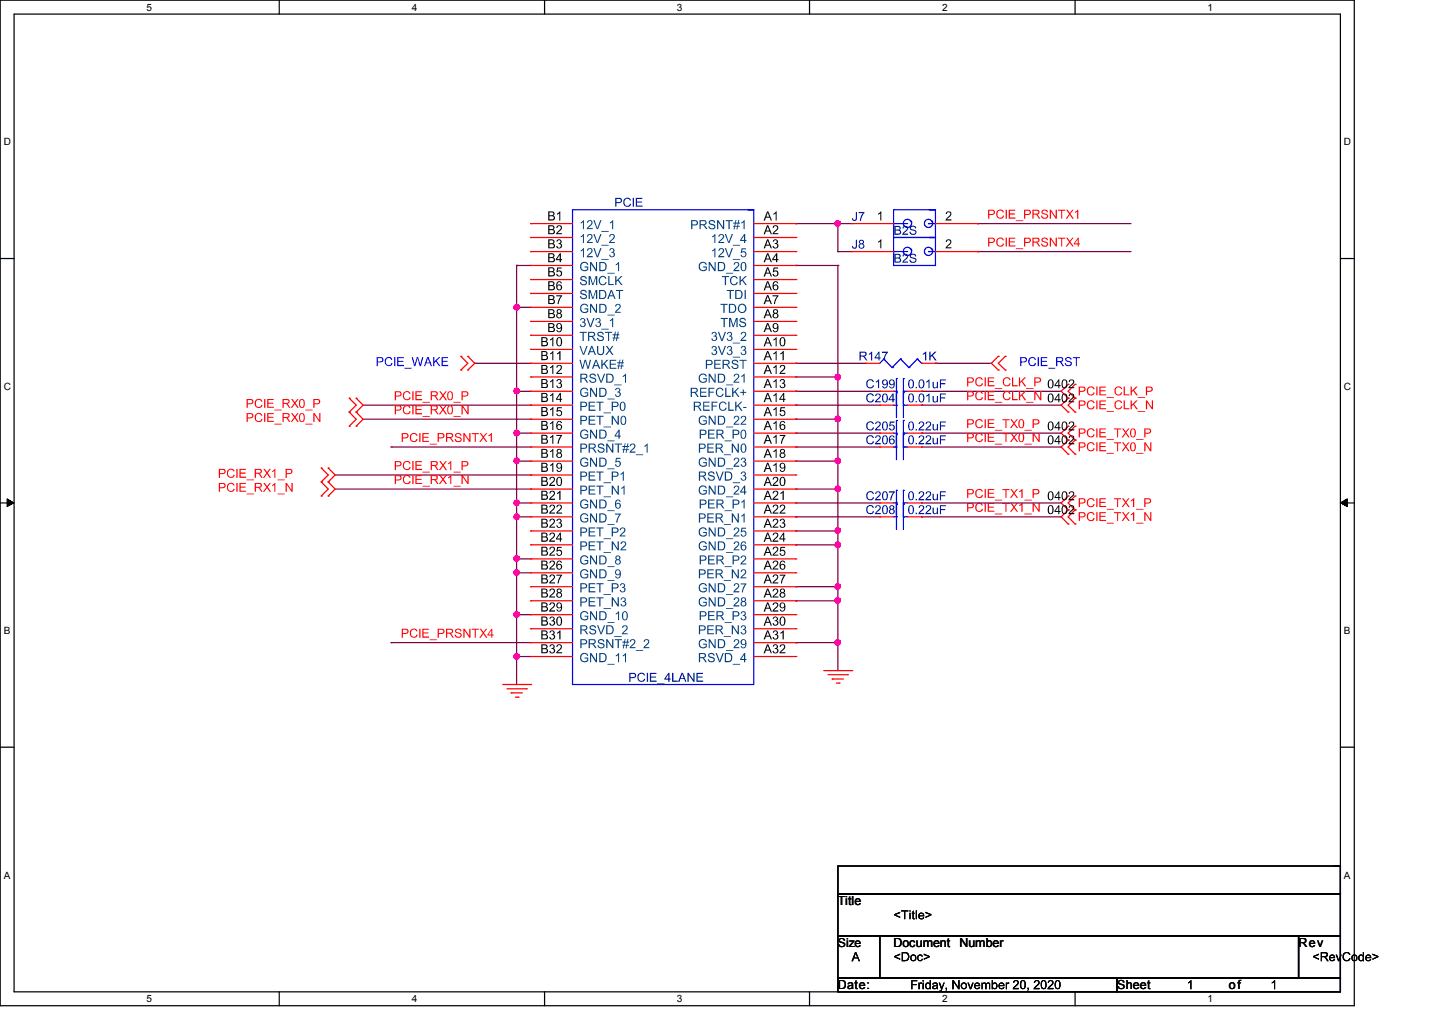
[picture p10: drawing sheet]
<svg xmlns="http://www.w3.org/2000/svg" width="297mm" height="210mm" viewBox="0 0 297 210" stroke-linecap="round" stroke-linejoin="round" font-family="sans-serif">
<defs><g id="words">
<g font-size="2.6">
<text x="173.8" y="187.7">Title</text>
<text x="185.3" y="196.3">Document</text>
<text x="199" y="196.3">Number</text>
<text x="269.3" y="196.3">Rev</text>
<text x="173.8" y="205.1">Date:</text>
<text x="231.7" y="205.1">Sheet</text>
<text x="254.8" y="205.1">of</text>
</g>
<text font-size="2.5" x="173.8" y="196.3">Size</text>
<g font-size="2.1">
<text x="30.4" y="2.2">5</text>
<text x="85.4" y="2.2">4</text>
<text x="140.4" y="2.2">3</text>
<text x="195.4" y="2.2">2</text>
<text x="250.4" y="2.2">1</text>
<text x=".8" y="30.1">D</text>
<text x="278.7" y="30.1">D</text>
<text x=".8" y="80.8">C</text>
<text x="278.7" y="80.8">C</text>
<text x=".8" y="131.5">B</text>
<text x="278.7" y="131.5">B</text>
<text x=".8" y="182.2">A</text>
<text x="278.7" y="182.2">A</text>
<text x="30.4" y="207.8">5</text>
<text x="85.4" y="207.8">4</text>
<text x="140.4" y="207.8">3</text>
<text x="195.4" y="207.8">2</text>
<text x="250.4" y="207.8">1</text>
</g>
</g></defs>
<path d="M0 0h280.9v208.5h-280.9zM2.9 2.9h275.1v202.7h-275.1z" fill="none" stroke="#000" stroke-width=".25"/>
<g fill="#fff">
<path d="M30.4 .3h1.1v2.4h-1.1z"/>
<path d="M30.4 205.9h1.1v2.3h-1.1z"/>
</g>
<path d="M57.9 0v2.9M57.9 205.6v2.9" fill="none" stroke="#000" stroke-width=".25"/>
<g fill="#fff">
<path d="M85.4 .3h1.1v2.4h-1.1z"/>
<path d="M85.4 205.9h1.1v2.3h-1.1z"/>
</g>
<path d="M112.9 0v2.9M112.9 205.6v2.9" fill="none" stroke="#000" stroke-width=".25"/>
<g fill="#fff">
<path d="M140.4 .3h1.1v2.4h-1.1z"/>
<path d="M140.4 205.9h1.1v2.3h-1.1z"/>
</g>
<path d="M167.9 0v2.9M167.9 205.6v2.9" fill="none" stroke="#000" stroke-width=".25"/>
<g fill="#fff">
<path d="M195.4 .3h1.2v2.4h-1.2z"/>
<path d="M195.4 205.9h1.2v2.3h-1.2z"/>
</g>
<path d="M223 0v2.9M223 205.6v2.9" fill="none" stroke="#000" stroke-width=".25"/>
<g fill="#fff">
<path d="M250.4 .3h1.2v2.4h-1.2z"/>
<path d="M250.4 205.9h1.2v2.3h-1.2z"/>
<path d="M.8 28.2h1.4v2.4h-1.4z"/>
<path d="M278.7 28.2h1.5v2.4h-1.5z"/>
<path d="M.8 78.9h1.4v2.3h-1.4z"/>
<path d="M278.7 78.9h1.5v2.3h-1.5z"/>
</g>
<path d="M0 53.6h2.9M278 53.6h2.9" fill="none" stroke="#000" stroke-width=".25"/>
<g fill="#fff">
<path d="M.8 129.6h1.3v2.3h-1.3z"/>
<path d="M278.7 129.6h1.4v2.3h-1.4z"/>
</g>
<path d="M0 104.3h2.9M278 104.3h2.9" fill="none" stroke="#000" stroke-width=".25"/>
<path d="M1.5 103.4l1.4 .9-1.4 .8zM278 104.3l1.4-.9v1.7z" fill="#000"/>
<g fill="#000">
<path d="M2.7 104.1l.2 .1v.1zM2.7 104.1l.1 .1h-.2zM2.5 104l.2 .1-.1 .1zM2.4 103.9l.2 .2zM2.3 103.8l.2 .3zM2.2 103.8l.2 .1-.1 .1zM2 103.8l.3 .1zM2 103.6l.1 .2-.2-.1zM1.8 103.6l.2 .2zM1.7 103.5l.2 .2zM1.6 103.5l.2 .1zM1.5 103.4l.2 .2zM1.4 103.4l.2 .1h-.2zM1.4 103.4l.1 .2zM1.4 103.5l.1 .3zM1.4 103.7l.1 .2zM1.4 103.8l.1 .3zM1.4 103.9l.1 .3zM1.4 104.1l.1 .2zM1.4 104.2h.1v.2zM1.4 104.3l.1 .3zM1.4 104.5l.1 .2zM1.4 104.6l.1 .2zM1.4 104.7l.1 .3zM1.4 104.8l.1 .3zM1.4 105h.2l-.2 .1zM1.5 105l.2-.1zM1.7 104.9l.2-.1-.2 .2zM1.7 104.8l.2-.1 .1 .1zM1.9 104.7h.2l-.2 .2zM2 104.7l.2-.1zM2.1 104.6h.2l-.1 .1zM2.2 104.6l.2-.1zM2.3 104.5h.3l-.2 .1zM2.4 104.5l.3-.1zM2.5 104.4l.3-.1-.2 .2zM2.7 104.3h.2zM2.8 104.3h.2z"/>
<path d="M278 104.2l.2-.1-.2 .2zM278 104.1h.3zM278.1 104.1l.3-.1-.1 .2zM278.3 104l.2-.1-.2 .2zM278.4 103.9h.2l-.1 .2zM278.5 103.8h.2l-.1 .2zM278.6 103.8h.2zM278.7 103.7l.1-.1 .2 .1-.2 .1zM278.8 103.6l.3 .1-.2 .1zM278.9 103.6l.3-.1-.1 .2zM279.1 103.5h.2l-.2 .1zM279.2 103.5l.2-.1-.2 .2zM279.3 103.4h.2v.1zM279.4 103.4l.1 .2zM279.4 103.5l.1 .3zM279.4 103.7v.2zM279.4 103.8v.3zM279.4 103.9v.3zM279.4 104.1v.2zM279.4 104.2h.1l-.1 .2zM279.4 104.3l.1 .3zM279.4 104.5l.1 .2zM279.4 104.6l.1 .2zM279.4 104.7v.3zM279.4 104.8v.3zM279.3 104.9l.2 .2zM279.2 104.9l.1 .2zM279 104.8l.3 .1zM279 104.7l.1 .2-.2-.1zM278.8 104.7l.2 .1zM278.7 104.6l.2 .2zM278.6 104.6l.2 .1zM278.5 104.5l.2 .2zM278.4 104.4l.1 .2zM278.2 104.4l.3 .1zM278.1 104.3l.2 .1zM278 104.2l.2 .2h-.2zM277.9 104.2l.2 .1-.1 .1z"/>
</g>
<g fill="#fff">
<path d="M.8 180.3h1.3v2.3h-1.3z"/>
<path d="M278.7 180.3h1.4v2.3h-1.4z"/>
</g>
<path d="M0 154.9h2.9M278 154.9h2.9" fill="none" stroke="#000" stroke-width=".25"/>
<path d="M69.5 98.5h40.6M110.1 98.5h.1" fill="none" stroke="#800040" stroke-width=".25"/>
<path d="M81.9 95.6h.7a.57 .57 0 0 1 .7 .5 .57 .57 0 0 1-.7 .6h-.5v.8h-.2zM82.1 95.8v.7h.7a.34 .34 0 0 0 .2-.5 .34 .34 0 0 0-.4-.2zM83.7 95.8a.81 .81 0 0 1 1.4 .3h-.2a.63 .63 0 0 0-.8-.3 .63 .63 0 0 0-.3 .9 .56 .56 0 0 0 .5 .5 .56 .56 0 0 0 .6-.4l.3 .1a.87 .87 0 0 1-1.2 .5 .87 .87 0 0 1-.4-1.3zM85.5 95.6h.3v1.9h-.3zM86.1 95.6h1.4v.2h-1.1v.6h1v.2h-1v.6h1.1v.3h-1.4zM87.6 97.8h1.6v.2h-1.6zM89.3 95.6h.9a.52 .52 0 0 1 .6 .4 .52 .52 0 0 1-.5 .6l.7 .9h-.3l-.7-.9h-.4v.9h-.3zM89.6 95.8v.6h.5a.31 .31 0 0 0 .5-.3 .31 .31 0 0 0-.4-.3zM91.1 95.6h.3l.5 .7 .5-.7h.3l-.7 .8 .7 1.1h-.3l-.5-.9-.6 .9h-.3l.7-1zM92.9 96.1l.7-.5v1.9h-.2v-1.5l-.5 .3zM94.1 97.8h1.4v.2h-1.4zM95.7 95.6h.7a.57 .57 0 0 1 .8 .5 .57 .57 0 0 1-.8 .6h-.4v.8h-.3zM96 95.8v.7h.5a.35 .35 0 0 0 .4-.4 .35 .35 0 0 0-.5-.3z" fill="#f00"/>
<path d="M69.5 101.4h40.6M110.1 101.4h.1" fill="none" stroke="#800040" stroke-width=".25"/>
<path d="M81.9 98.5h.7a.57 .57 0 0 1 .7 .6 .57 .57 0 0 1-.7 .5h-.5v.7h-.2zM82.1 98.7v.7h.7a.34 .34 0 0 0 .2-.5 .34 .34 0 0 0-.4-.2zM83.7 98.8a.81 .81 0 0 1 1.4 .2l-.2 .1a.63 .63 0 0 0-.8-.3 .63 .63 0 0 0-.3 .8 .56 .56 0 0 0 .5 .6 .56 .56 0 0 0 .6-.5l.3 .1a.87 .87 0 0 1-1.2 .5 .87 .87 0 0 1-.4-1.2zM85.5 98.5h.3v1.8h-.3zM86.1 98.5h1.4v.2h-1.1v.6h1v.2h-1v.6h1.1v.2h-1.4zM87.6 100.7h1.6v.2h-1.6zM89.3 98.5h.9a.52 .52 0 0 1 .6 .4 .52 .52 0 0 1-.5 .6l.7 .8h-.3l-.7-.8h-.4v.8h-.3zM89.6 98.7v.6h.5a.31 .31 0 0 0 .5-.3 .31 .31 0 0 0-.4-.3zM91.1 98.5h.3l.5 .7 .5-.7h.3l-.7 .9 .7 .9h-.3l-.5-.7-.6 .7h-.3l.7-.9zM92.9 99l.7-.5v1.8h-.2v-1.4l-.5 .3zM94.1 100.7h1.4v.2h-1.4zM95.7 98.5h.3l.9 1.4v-1.4h.3v1.8h-.3l-.9-1.4v1.4h-.3z" fill="#f00"/>
<path d="M202.7 46.4h.1M202.7 46.4h31.9" fill="none" stroke="#800040" stroke-width=".25"/>
<path d="M204.9 43.5h.8a.57 .57 0 0 1 .7 .5 .57 .57 0 0 1-.7 .6h-.5v.7h-.3zM205.2 43.7v.7l.7-.1a.34 .34 0 0 0 .2-.4 .34 .34 0 0 0-.4-.2zM206.8 43.7a.84 .84 0 0 1 1.4 .3h-.2a.62 .62 0 0 0-.9-.3 .62 .62 0 0 0-.2 .9 .55 .55 0 0 0 .5 .5 .55 .55 0 0 0 .6-.4h.2a.87 .87 0 0 1-1.1 .5 .87 .87 0 0 1-.4-1.2zM208.6 43.5h.2v1.8h-.2zM209.2 43.5h1.4v.2h-1.1v.5h1v.3h-1v.6h1.1v.2h-1.4zM210.7 45.7h1.5v.1h-1.5zM212.4 43.5h.7a.57 .57 0 0 1 .7 .5 .57 .57 0 0 1-.7 .6h-.5v.7h-.2zM212.6 43.7v.7h.5a.35 .35 0 0 0 .5-.4 .35 .35 0 0 0-.5-.3zM214.1 43.5h.9a.52 .52 0 0 1 .6 .4 .52 .52 0 0 1-.5 .6l.7 .8h-.3l-.7-.8h-.4v.8h-.3zM214.4 43.7v.6h.5a.31 .31 0 0 0 .4-.3 .31 .31 0 0 0-.3-.3zM216.2 43.6a.74 .74 0 0 1 1.1 .4h-.2a.41 .41 0 0 0-.5-.4 .41 .41 0 0 0-.3 .5 1.06 1.06 0 0 1 1.1 .7 .76 .76 0 0 1-.8 .5 .76 .76 0 0 1-.7-.6h.3a.49 .49 0 0 0 .5 .5 .49 .49 0 0 0 .4-.5l-.1-.2a.8 .8 0 0 1-1-.6zM217.7 43.5h.3l.9 1.4v-1.4h.3v1.8h-.3l-.9-1.4v1.4h-.3zM219.5 43.5h1.4v.2h-.6v1.6h-.2v-1.6h-.6zM221.1 43.5h.3l.5 .7 .5-.7h.3l-.7 .8 .7 1h-.3l-.5-.8-.6 .8h-.3l.7-.9zM222.9 43.9l.7-.4v1.8h-.2v-1.4l-.5 .3z" fill="#f00"/>
<path d="M202.7 52.2h.1M202.7 52.2h31.9" fill="none" stroke="#800040" stroke-width=".25"/>
<path d="M204.9 49.3h.8a.57 .57 0 0 1 .7 .5 .57 .57 0 0 1-.7 .6h-.5v.7h-.3zM205.2 49.5v.7l.7-.1a.34 .34 0 0 0 .2-.4 .34 .34 0 0 0-.4-.2zM206.8 49.5a.84 .84 0 0 1 1.4 .3h-.2a.62 .62 0 0 0-.9-.3 .62 .62 0 0 0-.2 .9 .55 .55 0 0 0 .5 .5 .55 .55 0 0 0 .6-.4h.2a.87 .87 0 0 1-1.1 .5 .87 .87 0 0 1-.4-1.2zM208.6 49.3h.2v1.8h-.2zM209.2 49.3h1.4v.2h-1.1v.5h1v.2h-1v.7h1.1v.2h-1.4zM210.7 51.5h1.5v.1h-1.5zM212.4 49.3h.7a.57 .57 0 0 1 .7 .5 .57 .57 0 0 1-.7 .6h-.5v.7h-.2zM212.6 49.5v.7h.5a.35 .35 0 0 0 .5-.4 .35 .35 0 0 0-.5-.3zM214.1 49.3h.9a.52 .52 0 0 1 .6 .4 .52 .52 0 0 1-.5 .6l.7 .8h-.3l-.7-.8h-.4v.8h-.3zM214.4 49.5v.6h.5a.31 .31 0 0 0 .4-.3 .31 .31 0 0 0-.3-.3zM216.2 49.4a.74 .74 0 0 1 1.1 .4h-.2a.41 .41 0 0 0-.5-.4 .41 .41 0 0 0-.3 .5 1.06 1.06 0 0 1 1.1 .7 .76 .76 0 0 1-.8 .5 .76 .76 0 0 1-.7-.6h.3a.49 .49 0 0 0 .5 .5 .49 .49 0 0 0 .4-.5l-.1-.2a.8 .8 0 0 1-1-.6zM217.7 49.3h.3l.9 1.4v-1.4h.3v1.8h-.3l-.9-1.4v1.4h-.3zM219.5 49.3h1.4v.2h-.6v1.6h-.2v-1.6h-.6zM221.1 49.3h.3l.5 .7 .5-.7h.3l-.7 .8 .7 1h-.3l-.5-.8-.6 .8h-.3l.7-.9zM223.6 49.3h.1v1.2h.3v.2h-.3v.4h-.2v-.4h-.8v-.2zM223.5 49.6l-.6 .9h.6z" fill="#f00"/>
<path d="M98.5 75.3h.1M98.5 75.3h11.6M81.1 92.7h.1M81.1 92.7h29" fill="none" stroke="#800040" stroke-width=".25"/>
<path d="M83.3 89.8h.7a.57 .57 0 0 1 .7 .5 .57 .57 0 0 1-.7 .6h-.4v.7h-.3zM83.6 90v.7h.6a.34 .34 0 0 0 .3-.5 .34 .34 0 0 0-.5-.2zM85.2 90a.84 .84 0 0 1 1.4 .3h-.2a.62 .62 0 0 0-.9-.3 .62 .62 0 0 0-.2 .9 .55 .55 0 0 0 .5 .5 .55 .55 0 0 0 .6-.4l.2 .1a.87 .87 0 0 1-1.2 .5 .87 .87 0 0 1-.4-1.3zM87 89.8h.2v1.8h-.2zM87.6 89.8h1.3v.2h-1.1v.6h1.1v.2h-1.1v.6h1.2v.2h-1.4zM89.1 92h1.5v.2h-1.5zM90.8 89.8h.7a.57 .57 0 0 1 .7 .5 .57 .57 0 0 1-.7 .6h-.5v.7h-.2zM91 90v.7h.5a.35 .35 0 0 0 .4-.4 .35 .35 0 0 0-.4-.3zM92.5 89.8h.8a.52 .52 0 0 1 .7 .4 .52 .52 0 0 1-.5 .6l.6 .8h-.2l-.7-.8h-.4v.8h-.3zM92.8 90v.6h.5a.32 .32 0 0 0 .4-.3 .32 .32 0 0 0-.4-.3zM94.5 89.9a.74 .74 0 0 1 1.2 .4h-.2a.41 .41 0 0 0-.5-.4 .41 .41 0 0 0-.3 .5l.1 .1a.7 .7 0 0 1 .7 .2 .7 .7 0 0 1 .2 .7 .8 .8 0 0 1-.8 .2 .8 .8 0 0 1-.6-.6h.2a.49 .49 0 0 0 .5 .5 .49 .49 0 0 0 .5-.5l-.2-.2a.8 .8 0 0 1-.9-.5zM96.1 89.8h.3l.9 1.4v-1.4h.3v1.8h-.3l-.9-1.4v1.4h-.3zM97.8 89.8h1.5v.2h-.6v1.6h-.2v-1.6h-.7zM99.5 89.8h.3l.4 .7 .6-.7h.2l-.6 .8 .7 1h-.3l-.6-.8-.5 .8h-.3l.7-.9zM101.3 90.3l.7-.5v1.8h-.2v-1.4l-.5 .3z" fill="#f00"/>
<path d="M81.1 133.2h.1M81.1 133.2h29" fill="none" stroke="#800040" stroke-width=".25"/>
<path d="M83.3 130.3h.7a.57 .57 0 0 1 .7 .6 .57 .57 0 0 1-.7 .5h-.4v.8h-.3zM83.6 130.6v.6h.6a.34 .34 0 0 0 .3-.4 .34 .34 0 0 0-.5-.2zM85.2 130.6a.84 .84 0 0 1 1.4 .3h-.2a.62 .62 0 0 0-.9-.3 .62 .62 0 0 0-.2 .9 .55 .55 0 0 0 .5 .5 .55 .55 0 0 0 .6-.5l.2 .1a.87 .87 0 0 1-1.2 .5 .87 .87 0 0 1-.4-1.2zM87 130.3h.2v1.9h-.2zM87.6 130.3h1.3v.3h-1.1v.5h1.1v.2h-1.1v.7h1.2v.2h-1.4zM89.1 132.5h1.5v.2h-1.5zM90.8 130.3h.7a.57 .57 0 0 1 .7 .6 .57 .57 0 0 1-.7 .5h-.5v.8h-.2zM91 130.6v.6h.5a.35 .35 0 0 0 .4-.3 .35 .35 0 0 0-.4-.3zM92.5 130.3h.8a.52 .52 0 0 1 .7 .5 .52 .52 0 0 1-.5 .6l.6 .8h-.2l-.7-.8h-.4v.8h-.3zM92.8 130.6v.5h.5a.32 .32 0 0 0 .4-.2 .32 .32 0 0 0-.4-.3zM94.5 130.5a.74 .74 0 0 1 1.2 .4h-.2a.41 .41 0 0 0-.5-.4 .41 .41 0 0 0-.3 .5 1.06 1.06 0 0 1 1.1 .7 .76 .76 0 0 1-.8 .5 .76 .76 0 0 1-.7-.6h.2a.49 .49 0 0 0 .5 .4 .49 .49 0 0 0 .5-.5l-.2-.1a.8 .8 0 0 1-.9-.6zM96.1 130.3h.3l.9 1.5v-1.5h.3v1.9h-.3l-.9-1.5v1.5h-.3zM97.8 130.3h1.5v.3h-.6v1.6h-.2v-1.6h-.7zM99.5 130.3h.3l.4 .7 .6-.7h.2l-.6 .9 .7 1h-.3l-.6-.8-.5 .8h-.3l.7-1zM101.9 130.3h.2v1.2h.3v.2h-.3v.5h-.2v-.5h-.8v-.2zM101.9 130.7l-.6 .8h.6z" fill="#f00"/>
<path d="M165.1 46.4h.1M165.1 46.4h8.7" fill="none" stroke="#800040" stroke-width=".25"/>
<circle cx="173.7" cy="46.3" r=".56" fill="#f0f"/>
<path d="M174.3 46a.59 .59 0 0 1-.2 .8 .59 .59 0 0 1-.8-.2 .59 .59 0 0 1 .1-.8 .56 .56 0 0 1 .9 .5" fill="none" stroke="#f0f" stroke-width=".25"/>
<g fill="none" stroke="#800040" stroke-width=".25">
<path d="M165.1 75.3h.1M165.1 75.3h14.4M194 75.3h.1M194 75.3h11.6M165.1 92.7h.1M165.1 89.8h.1M165.1 92.7h17.4M165.1 89.8h17.4M191.1 81.1h.1M191.1 81.1h29M165.1 104.3h.1M165.1 107.1h.1"/>
<path d="M165.1 104.3h17.4M165.1 107.1h17.4"/>
</g>
<path d="M200.6 78.2h.7a.57 .57 0 0 1 .7 .6 .57 .57 0 0 1-.7 .5h-.5v.8h-.2zM200.8 78.4v.7h.7a.34 .34 0 0 0 .2-.4 .34 .34 0 0 0-.4-.3zM202.4 78.5a.81 .81 0 0 1 1.4 .2l-.2 .1a.62 .62 0 0 0-.8-.3 .62 .62 0 0 0-.3 .8 .55 .55 0 0 0 .5 .6 .55 .55 0 0 0 .6-.5l.3 .1a.87 .87 0 0 1-1.2 .5 .87 .87 0 0 1-.4-1.2zM204.2 78.2h.3v1.9h-.3zM204.9 78.2h1.3v.2h-1.1v.6h1v.2h-1v.6h1.1v.3h-1.3zM206.3 80.4h1.6v.2h-1.6zM208.2 78.5a.84 .84 0 0 1 1.4 .2l-.3 .1a.62 .62 0 0 0-.8-.3 .62 .62 0 0 0-.3 .8 .57 .57 0 0 0 .6 .6 .57 .57 0 0 0 .6-.5l.2 .1a.87 .87 0 0 1-1.2 .5 .87 .87 0 0 1-.4-1.2zM209.9 78.2h.2v1.6h1v.3h-1.2zM211.3 78.2h.3v1l.9-1h.3l-.8 .8 .9 1.1h-.4l-.6-1-.3 .3v.7h-.3zM212.8 80.4h1.5v.2h-1.5zM214.5 78.2h.7a.57 .57 0 0 1 .7 .6 .57 .57 0 0 1-.7 .5h-.4v.8h-.3zM214.8 78.4v.7h.6a.34 .34 0 0 0 .3-.4 .34 .34 0 0 0-.5-.3z" fill="#f00"/>
<path d="M191.1 84h.1M191.1 84h29" fill="none" stroke="#800040" stroke-width=".25"/>
<path d="M200.6 81.1h.7a.57 .57 0 0 1 .7 .6 .57 .57 0 0 1-.7 .5h-.5v.8h-.2zM200.8 81.3v.7h.7a.34 .34 0 0 0 .2-.5 .34 .34 0 0 0-.4-.2zM202.4 81.4a.81 .81 0 0 1 1.4 .2l-.2 .1a.62 .62 0 0 0-.8-.3 .62 .62 0 0 0-.3 .8 .55 .55 0 0 0 .5 .6 .55 .55 0 0 0 .6-.5l.3 .1a.87 .87 0 0 1-1.2 .5 .87 .87 0 0 1-.4-1.2zM204.2 81.1h.3v1.9h-.3zM204.9 81.1h1.3v.2h-1.1v.6h1v.2h-1v.6h1.1v.3h-1.3zM206.3 83.3h1.6v.2h-1.6zM208.2 81.4a.84 .84 0 0 1 1.4 .2l-.3 .1a.62 .62 0 0 0-.8-.3 .62 .62 0 0 0-.3 .8 .57 .57 0 0 0 .6 .6 .57 .57 0 0 0 .6-.5l.2 .1a.87 .87 0 0 1-1.2 .5 .87 .87 0 0 1-.4-1.2zM209.9 81.1h.2v1.6h1v.3h-1.2zM211.3 81.1h.3v.9l.9-.9h.3l-.8 .8 .9 1.1h-.4l-.6-1-.3 .3v.7h-.3zM212.8 83.3h1.5v.2h-1.5zM214.5 81.1h.3l.9 1.4v-1.4h.3v1.9h-.3l-.9-1.5v1.5h-.3z" fill="#f00"/>
<path d="M107.1 55h.1M107.1 55h3M107.1 55v8.7M107.1 63.7h.1M107.1 63.7h3M165.1 81.1h.1M165.1 84h.1M165.1 81.1h17.4M165.1 84h17.4" fill="none" stroke="#800040" stroke-width=".25"/>
<circle cx="107.1" cy="63.7" r=".56" fill="#f0f"/>
<path d="M107.7 63.4a.6 .6 0 0 1-.2 .8 .6 .6 0 0 1-.8-.2 .56 .56 0 0 1 .3-.9 .56 .56 0 0 1 .7 .6" fill="none" stroke="#f0f" stroke-width=".25"/>
<path d="M107.1 63.7h.1M107.1 63.7v17.4M107.1 81.1h.1M107.1 81.1h3" fill="none" stroke="#800040" stroke-width=".25"/>
<circle cx="107.1" cy="81" r=".56" fill="#f0f"/>
<path d="M107.7 80.7a.6 .6 0 0 1-.2 .8 .6 .6 0 0 1-.8-.2 .56 .56 0 0 1 .3-.8 .56 .56 0 0 1 .7 .6" fill="none" stroke="#f0f" stroke-width=".25"/>
<path d="M107.1 81.1h.1M107.1 89.8h.1M107.1 81.1v8.7M107.1 89.8h3" fill="none" stroke="#800040" stroke-width=".25"/>
<circle cx="107.1" cy="89.8" r=".56" fill="#f0f"/>
<path d="M107.7 89.5a.59 .59 0 0 1-.2 .7 .59 .59 0 0 1-.8-.1 .59 .59 0 0 1 .2-.8 .56 .56 0 0 1 .8 .4" fill="none" stroke="#f0f" stroke-width=".25"/>
<path d="M107.1 89.8h.1M107.1 95.6h.1M107.1 89.8v5.8M107.1 95.6h3" fill="none" stroke="#800040" stroke-width=".25"/>
<circle cx="107.1" cy="95.5" r=".56" fill="#f0f"/>
<path d="M107.7 95.2a.6 .6 0 0 1-.2 .8 .6 .6 0 0 1-.8-.2 .56 .56 0 0 1 .3-.8 .56 .56 0 0 1 .7 .5" fill="none" stroke="#f0f" stroke-width=".25"/>
<path d="M107.1 95.6h.1M107.1 95.6v11.5M107.1 104.3h.1M107.1 104.3h3" fill="none" stroke="#800040" stroke-width=".25"/>
<circle cx="107.1" cy="107.1" r=".56" fill="#f0f"/>
<path d="M107.7 106.8a.6 .6 0 0 1-.2 .8 .6 .6 0 0 1-.8-.2 .56 .56 0 0 1 .3-.8 .56 .56 0 0 1 .7 .5" fill="none" stroke="#f0f" stroke-width=".25"/>
<circle cx="107.1" cy="104.2" r=".56" fill="#f0f"/>
<path d="M107.7 103.9a.59 .59 0 0 1-.2 .8 .59 .59 0 0 1-.8-.1 .59 .59 0 0 1 .2-.8 .56 .56 0 0 1 .8 .4" fill="none" stroke="#f0f" stroke-width=".25"/>
<path d="M107.1 107.1h.1M107.1 115.9h.1M107.1 107.1h3M107.1 107.1v8.8M107.1 115.9h3" fill="none" stroke="#800040" stroke-width=".25"/>
<circle cx="107.1" cy="115.8" r=".56" fill="#f0f"/>
<path d="M107.7 115.5a.6 .6 0 0 1-.2 .8 .6 .6 0 0 1-.8-.2 .56 .56 0 0 1 .3-.8 .56 .56 0 0 1 .7 .5" fill="none" stroke="#f0f" stroke-width=".25"/>
<path d="M107.1 115.9h.1M107.1 118.7h.1M107.1 115.9v2.8M107.1 118.7h3" fill="none" stroke="#800040" stroke-width=".25"/>
<circle cx="107.1" cy="118.7" r=".56" fill="#f0f"/>
<path d="M107.7 118.4a.59 .59 0 0 1-.2 .8 .59 .59 0 0 1-.8-.2 .59 .59 0 0 1 .2-.8 .56 .56 0 0 1 .8 .5" fill="none" stroke="#f0f" stroke-width=".25"/>
<path d="M107.1 118.7h.1M107.1 118.7v17.4M107.1 127.4h.1M107.1 127.4h3" fill="none" stroke="#800040" stroke-width=".25"/>
<circle cx="107.1" cy="136.1" r=".56" fill="#f0f"/>
<path d="M107.7 135.8a.6 .6 0 0 1-.2 .8 .6 .6 0 0 1-.8-.2 .56 .56 0 0 1 .3-.9 .56 .56 0 0 1 .7 .6" fill="none" stroke="#f0f" stroke-width=".25"/>
<circle cx="107.1" cy="127.4" r=".56" fill="#f0f"/>
<path d="M107.7 127.1a.6 .6 0 0 1-.2 .8 .6 .6 0 0 1-.8-.2 .56 .56 0 0 1 .3-.8 .56 .56 0 0 1 .7 .5" fill="none" stroke="#f0f" stroke-width=".25"/>
<path d="M165.1 55h.1M165.1 55h8.7M173.8 55h.1M173.8 55v31.9M165.1 78.1h.1M165.1 78.1h8.7M173.8 78.1h.1M107.1 136.1h.1M107.1 136.1h3M107.1 136.1v5.8" fill="none" stroke="#800040" stroke-width=".25"/>
<circle cx="173.7" cy="86.8" r=".56" fill="#f0f"/>
<path d="M174.3 86.5a.6 .6 0 0 1-.2 .8 .6 .6 0 0 1-.8-.2 .56 .56 0 0 1 .3-.8 .56 .56 0 0 1 .7 .6" fill="none" stroke="#f0f" stroke-width=".25"/>
<circle cx="173.7" cy="78.2" r=".56" fill="#f0f"/>
<path d="M174.3 77.9a.59 .59 0 0 1-.3 .8 .59 .59 0 0 1-.8-.3 .56 .56 0 0 1 .4-.8 .56 .56 0 0 1 .7 .5" fill="none" stroke="#f0f" stroke-width=".25"/>
<path d="M165.1 86.9h.1M165.1 95.6h.1M165.1 86.9h8.7M165.1 95.6h8.7M173.8 86.9h.1M173.8 95.6h.1M173.8 86.9v14.5" fill="none" stroke="#800040" stroke-width=".25"/>
<circle cx="173.7" cy="95.5" r=".56" fill="#f0f"/>
<path d="M174.3 95.2a.6 .6 0 0 1-.2 .8 .6 .6 0 0 1-.8-.2 .56 .56 0 0 1 .3-.8 .56 .56 0 0 1 .7 .5" fill="none" stroke="#f0f" stroke-width=".25"/>
<path d="M165.1 101.4h.1M165.1 101.4h8.7M173.8 101.4h.1M173.8 101.4v8.7" fill="none" stroke="#800040" stroke-width=".25"/>
<circle cx="173.7" cy="110" r=".56" fill="#f0f"/>
<path d="M174.3 109.7a.6 .6 0 0 1-.2 .8 .6 .6 0 0 1-.8-.2 .56 .56 0 0 1 .3-.8 .56 .56 0 0 1 .7 .5" fill="none" stroke="#f0f" stroke-width=".25"/>
<circle cx="173.7" cy="101.3" r=".56" fill="#f0f"/>
<path d="M174.3 101a.6 .6 0 0 1-.2 .8 .6 .6 0 0 1-.8-.2 .56 .56 0 0 1 .3-.8 .56 .56 0 0 1 .7 .5" fill="none" stroke="#f0f" stroke-width=".25"/>
<path d="M165.1 110.1h.1M165.1 112.9h.1M165.1 110.1h8.7M173.8 110.1h.1M173.8 110.1v2.8h-8.7" fill="none" stroke="#800040" stroke-width=".25"/>
<circle cx="173.7" cy="112.9" r=".56" fill="#f0f"/>
<path d="M174.3 112.6a.6 .6 0 0 1-.2 .8 .6 .6 0 0 1-.8-.2 .56 .56 0 0 1 .3-.8 .56 .56 0 0 1 .7 .5" fill="none" stroke="#f0f" stroke-width=".25"/>
<path d="M173.8 112.9h.1M173.8 112.9v11.6M165.1 121.6h.1M165.1 121.6h8.7M173.8 121.6h.1" fill="none" stroke="#800040" stroke-width=".25"/>
<circle cx="173.7" cy="121.6" r=".56" fill="#f0f"/>
<path d="M174.3 121.3a.6 .6 0 0 1-.2 .8 .6 .6 0 0 1-.8-.2 .56 .56 0 0 1 .3-.8 .56 .56 0 0 1 .7 .5" fill="none" stroke="#f0f" stroke-width=".25"/>
<path d="M165.1 124.5h.1M165.1 124.5h8.7M173.8 124.5h.1M173.8 124.5v8.7" fill="none" stroke="#800040" stroke-width=".25"/>
<circle cx="173.7" cy="133.2" r=".56" fill="#f0f"/>
<path d="M174.3 132.9a.59 .59 0 0 1-.2 .8 .59 .59 0 0 1-.8-.2 .59 .59 0 0 1 .1-.8 .56 .56 0 0 1 .9 .5" fill="none" stroke="#f0f" stroke-width=".25"/>
<circle cx="173.7" cy="124.5" r=".56" fill="#f0f"/>
<path d="M174.3 124.2a.6 .6 0 0 1-.2 .8 .6 .6 0 0 1-.8-.2 .56 .56 0 0 1 .3-.9 .56 .56 0 0 1 .7 .6" fill="none" stroke="#f0f" stroke-width=".25"/>
<path d="M173.8 46.4h.1M173.8 52.2h.1M173.8 46.4v5.8M173.8 46.4h2.9M173.8 52.2h2.9M75.3 84h34.8M110.1 84h.1M165.1 133.2h.1M165.1 133.2h8.7M173.8 133.2h.1M173.8 133.2v5.8" fill="none" stroke="#800040" stroke-width=".25"/>
<path d="M81.9 81.1h.7a.57 .57 0 0 1 .7 .6 .57 .57 0 0 1-.7 .5h-.5v.8h-.2zM82.1 81.3v.7h.7a.34 .34 0 0 0 .2-.5 .34 .34 0 0 0-.4-.2zM83.7 81.4a.81 .81 0 0 1 1.4 .2l-.2 .1a.63 .63 0 0 0-.8-.3 .63 .63 0 0 0-.3 .8 .56 .56 0 0 0 .5 .6 .56 .56 0 0 0 .6-.5l.3 .1a.87 .87 0 0 1-1.2 .5 .87 .87 0 0 1-.4-1.2zM85.5 81.1h.3v1.9h-.3zM86.1 81.1h1.4v.2h-1.1v.6h1v.2h-1v.6h1.1v.3h-1.4zM87.6 83.3h1.6v.2h-1.6zM89.3 81.1h.9a.52 .52 0 0 1 .6 .4 .52 .52 0 0 1-.5 .6l.7 .9h-.3l-.7-.9h-.4v.9h-.3zM89.6 81.3v.6h.5a.31 .31 0 0 0 .5-.3 .31 .31 0 0 0-.4-.3zM91.1 81.1h.3l.5 .7 .5-.7h.3l-.7 .9 .7 1h-.3l-.5-.8-.6 .8h-.3l.7-1zM93 81.2a.66 .66 0 0 1 .8 .1 .66 .66 0 0 1 .1 .7 .65 .65 0 0 1-.6 1 .65 .65 0 0 1-.5-1v-.5zM93.1 81.4a1.03 1.03 0 0 0 .2 1.4 .95 .95 0 0 0 0-1.5zM94.1 83.3h1.4v.2h-1.4zM95.7 81.1h.7a.57 .57 0 0 1 .8 .6 .57 .57 0 0 1-.8 .5h-.4v.8h-.3zM96 81.3v.7h.5a.35 .35 0 0 0 .4-.4 .35 .35 0 0 0-.5-.3z" fill="#f00"/>
<path d="M75.3 86.9h34.8M110.1 86.9h.1" fill="none" stroke="#800040" stroke-width=".25"/>
<path d="M81.9 84h.7a.57 .57 0 0 1 .7 .6 .57 .57 0 0 1-.7 .5h-.5v.8h-.2zM82.1 84.2v.7h.7a.34 .34 0 0 0 .2-.4 .34 .34 0 0 0-.4-.3zM83.7 84.3a.81 .81 0 0 1 1.4 .2l-.2 .1a.63 .63 0 0 0-.8-.3 .63 .63 0 0 0-.3 .8 .56 .56 0 0 0 .5 .6 .56 .56 0 0 0 .6-.5l.3 .1a.87 .87 0 0 1-1.2 .5 .87 .87 0 0 1-.4-1.2zM85.5 84h.3v1.9h-.3zM86.1 84h1.4v.2h-1.1v.6h1v.2h-1v.6h1.1v.3h-1.4zM87.6 86.2h1.6v.2h-1.6zM89.3 84h.9a.52 .52 0 0 1 .6 .5 .52 .52 0 0 1-.5 .5l.7 .9h-.3l-.7-.9h-.4v.9h-.3zM89.6 84.2v.6h.5a.31 .31 0 0 0 .5-.2 .31 .31 0 0 0-.4-.4zM91.1 84h.3l.5 .7 .5-.7h.3l-.7 .9 .7 1h-.3l-.5-.8-.6 .8h-.3l.7-1zM93 84.1a.66 .66 0 0 1 .8 .1 .66 .66 0 0 1 .1 .8 .65 .65 0 0 1-.6 .9 .65 .65 0 0 1-.5-.9v-.5zM93.1 84.3a1.03 1.03 0 0 0 .2 1.4 .95 .95 0 0 0 0-1.5zM94.1 86.2h1.4v.2h-1.4zM95.7 84h.3l.9 1.5v-1.5h.3v1.9h-.3l-.9-1.5v1.5h-.3z" fill="#f00"/>
<path d="M191.1 89.8h.1M191.1 89.8h29" fill="none" stroke="#800040" stroke-width=".25"/>
<path d="M200.6 86.9h.7a.57 .57 0 0 1 .7 .6 .57 .57 0 0 1-.7 .5h-.5v.7h-.2zM200.8 87.1v.7h.7a.34 .34 0 0 0 .2-.5 .34 .34 0 0 0-.4-.2zM202.4 87.2a.81 .81 0 0 1 1.4 .2l-.2 .1a.62 .62 0 0 0-.8-.3 .62 .62 0 0 0-.3 .8 .55 .55 0 0 0 .5 .6 .55 .55 0 0 0 .6-.5l.3 .1a.87 .87 0 0 1-1.2 .5 .87 .87 0 0 1-.4-1.2zM204.2 86.9h.3v1.8h-.3zM204.9 86.9h1.3v.2h-1.1v.6h1v.2h-1v.6h1.1v.2h-1.3zM206.3 89.1h1.6v.2h-1.6zM207.9 86.9h1.5v.2h-.7v1.6h-.2v-1.6h-.6zM209.5 86.9h.3l.5 .7 .6-.7h.2l-.7 .9 .8 .9h-.3l-.6-.7-.5 .7h-.3l.7-.9zM211.5 87a.66 .66 0 0 1 .8 .1 .66 .66 0 0 1 .1 .7 .69 .69 0 0 1-.1 .8 .69 .69 0 0 1-.8 .1 1.35 1.35 0 0 1 0-1.7zM211.7 87.1a1.33 1.33 0 0 0 0 1.5h.1a.99 .99 0 0 0 0-1.5zM212.5 89.1h1.5v.2h-1.5zM214.2 86.9h.7a.57 .57 0 0 1 .7 .6 .57 .57 0 0 1-.7 .5h-.5v.7h-.2zM214.4 87.1v.7h.7a.34 .34 0 0 0 .2-.5 .34 .34 0 0 0-.4-.2z" fill="#f00"/>
<path d="M191.1 92.7h.1M191.1 92.7h29" fill="none" stroke="#800040" stroke-width=".25"/>
<path d="M200.6 89.8h.7a.57 .57 0 0 1 .7 .5 .57 .57 0 0 1-.7 .6h-.5v.7h-.2zM200.8 90v.7h.7a.34 .34 0 0 0 .2-.5 .34 .34 0 0 0-.4-.2zM202.4 90a.81 .81 0 0 1 1.4 .3h-.2a.62 .62 0 0 0-.8-.3 .62 .62 0 0 0-.3 .9 .55 .55 0 0 0 .5 .5 .55 .55 0 0 0 .6-.4l.3 .1a.87 .87 0 0 1-1.2 .5 .87 .87 0 0 1-.4-1.3zM204.2 89.8h.3v1.8h-.3zM204.9 89.8h1.3v.2h-1.1v.6h1v.2h-1v.6h1.1v.2h-1.3zM206.3 92h1.6v.2h-1.6zM207.9 89.8h1.5v.2h-.7v1.6h-.2v-1.6h-.6zM209.5 89.8h.3l.5 .7 .6-.7h.2l-.7 .8 .8 1h-.3l-.6-.8-.5 .8h-.3l.7-.9zM211.5 89.9a.66 .66 0 0 1 .8 .1 .66 .66 0 0 1 .1 .7 .69 .69 0 0 1-.1 .8 .69 .69 0 0 1-.8 .1 1.35 1.35 0 0 1 0-1.7zM211.7 90a1.33 1.33 0 0 0 0 1.4l.1 .1a.99 .99 0 0 0 0-1.5zM212.5 92h1.5v.2h-1.5zM214.2 89.8h.2l1 1.4v-1.4h.2v1.8h-.2l-1-1.4v1.4h-.2z" fill="#f00"/>
<path d="M191.1 107.1h.1M191.1 107.1h29" fill="none" stroke="#800040" stroke-width=".25"/>
<path d="M200.6 104.3h.7a.57 .57 0 0 1 .7 .5 .57 .57 0 0 1-.7 .6h-.5v.7h-.2zM200.8 104.5v.7l.7-.1a.34 .34 0 0 0 .2-.4 .34 .34 0 0 0-.4-.2zM202.4 104.5a.81 .81 0 0 1 1.4 .3h-.2a.62 .62 0 0 0-.8-.3 .62 .62 0 0 0-.3 .9 .55 .55 0 0 0 .5 .5 .55 .55 0 0 0 .6-.4h.3a.87 .87 0 0 1-1.2 .5 .87 .87 0 0 1-.4-1.2zM204.2 104.3h.3v1.8h-.3zM204.9 104.3h1.3v.2h-1.1v.5h1v.2h-1v.7h1.1v.2h-1.3zM206.3 106.5h1.6v.1h-1.6zM207.9 104.3h1.5v.2h-.7v1.6h-.2v-1.6h-.6zM209.5 104.3h.3l.5 .6 .6-.6h.2l-.7 .8 .8 1h-.3l-.6-.8-.5 .8h-.3l.7-.9zM211.4 104.7l.7-.4v1.8h-.3v-1.5l-.4 .3zM212.5 106.5h1.5v.1h-1.5zM214.2 104.3h.2l1 1.4v-1.4h.2v1.8h-.2l-1-1.5v1.5h-.2z" fill="#f00"/>
<path d="M191.1 104.3h.1M191.1 104.3h29" fill="none" stroke="#800040" stroke-width=".25"/>
<path d="M200.6 101.4h.7a.57 .57 0 0 1 .7 .5 .57 .57 0 0 1-.7 .6h-.5v.7h-.2zM200.8 101.6v.7h.7a.34 .34 0 0 0 .2-.5 .34 .34 0 0 0-.4-.2zM202.4 101.6a.81 .81 0 0 1 1.4 .3h-.2a.62 .62 0 0 0-.8-.3 .62 .62 0 0 0-.3 .9 .55 .55 0 0 0 .5 .5 .55 .55 0 0 0 .6-.4l.3 .1a.87 .87 0 0 1-1.2 .5 .87 .87 0 0 1-.4-1.3zM204.2 101.4h.3v1.8h-.3zM204.9 101.4h1.3v.2h-1.1v.6h1v.2h-1v.6h1.1v.2h-1.3zM206.3 103.6h1.6v.2h-1.6zM207.9 101.4h1.5v.2h-.7v1.6h-.2v-1.6h-.6zM209.5 101.4h.3l.5 .7 .6-.7h.2l-.7 .8 .8 1h-.3l-.6-.8-.5 .8h-.3l.7-.9zM211.4 101.9l.7-.5v1.8h-.3v-1.4l-.4 .3zM212.5 103.6h1.5v.2h-1.5zM214.2 101.4h.7a.57 .57 0 0 1 .7 .5 .57 .57 0 0 1-.7 .6h-.5v.7h-.2zM214.4 101.6v.7h.7a.34 .34 0 0 0 .2-.5 .34 .34 0 0 0-.4-.2z" fill="#f00"/>
<g fill="none" stroke="#f00" stroke-width=".25">
<path d="M95.6 73.9h.1M95.6 76.7h.1M95.6 73.9l1.4 1.4-1.4 1.4M97 76.7h.1M97 73.9h.1M97 73.9l1.5 1.4-1.5 1.4M170.9 139h5.8M171.7 139.9h4.1M175.8 139.9h.1M176.7 139h.1M104.3 141.9h5.8M105.2 142.8h4"/>
<path d="M106 143.6h.1M106 143.6h2.3M106.9 144.5h.5M107.4 144.5h.1M109.2 142.8h.1M110.1 141.9h.1M172.6 140.8h.1M172.6 140.8h2.3M173.5 141.6h.5M174 141.6h.1"/>
</g>
<path d="M78.1 74h.7a.57 .57 0 0 1 .7 .6 .57 .57 0 0 1-.7 .5h-.4v.8h-.3zM78.4 74.3v.6h.6a.34 .34 0 0 0 .3-.4 .34 .34 0 0 0-.5-.2zM80 74.3a.81 .81 0 0 1 1.4 .2l-.2 .1a.63 .63 0 0 0-.9-.3 .63 .63 0 0 0-.3 .9 .56 .56 0 0 0 .6 .5 .56 .56 0 0 0 .6-.5l.2 .1a.87 .87 0 0 1-1.2 .5 .87 .87 0 0 1-.4-1.2zM81.7 74h.3v1.9h-.3zM82.4 74h1.3v.3h-1.1v.5h1.1v.2h-1.1v.6h1.2v.3h-1.4zM83.9 76.2h1.5v.2h-1.5zM85.4 74h.2l.4 1.6 .4-1.6h.3l.5 1.6 .3-1.6h.3l-.5 1.9h-.3l-.4-1.6-.5 1.6h-.2zM88.6 74h.3l.7 1.9h-.2l-.2-.6h-.9l-.1 .6h-.3zM88.7 74.2l-.3 .9h.7zM89.8 74h.3v.9l.9-.9h.3l-.7 .8 .8 1.1h-.3l-.7-1-.3 .3v.7h-.3zM91.6 74h1.3v.3h-1.1v.5h1v.2h-1v.6h1.2v.3h-1.4z" fill="#00f"/>
<path d="M207.1 73.9h.1M207.1 76.7h.1M207.1 73.9l-1.5 1.4 1.5 1.4M208.5 76.7h.1M208.5 73.9h.1M208.5 73.9l-1.4 1.4 1.4 1.4" fill="none" stroke="#f00" stroke-width=".25"/>
<path d="M211.6 74h.7a.57 .57 0 0 1 .7 .6 .57 .57 0 0 1-.7 .5h-.5v.8h-.2zM211.8 74.3v.6h.7a.34 .34 0 0 0 .2-.4 .34 .34 0 0 0-.4-.2zM213.4 74.3a.84 .84 0 0 1 1.5 .2l-.3 .1a.62 .62 0 0 0-.8-.3 .62 .62 0 0 0-.3 .9 .55 .55 0 0 0 .6 .5 .55 .55 0 0 0 .5-.5l.3 .1a.87 .87 0 0 1-1.2 .5 .87 .87 0 0 1-.4-1.2zM215.2 74h.3v1.9h-.3zM215.9 74h1.3v.3h-1.1v.5h1v.2h-1v.6h1.2v.3h-1.4zM217.4 76.2h1.5v.2h-1.5zM219 74h.9a.52 .52 0 0 1 .6 .5 .52 .52 0 0 1-.5 .6l.7 .8h-.3l-.7-.8h-.4v.8h-.3zM219.3 74.3v.5h.5a.32 .32 0 0 0 .5-.2 .32 .32 0 0 0-.4-.3zM221.1 74.2a.74 .74 0 0 1 1.1 .3l-.2 .1a.41 .41 0 0 0-.5-.4 .41 .41 0 0 0-.3 .5 1.06 1.06 0 0 1 1.1 .7 .76 .76 0 0 1-.8 .5 .76 .76 0 0 1-.7-.6h.3a.49 .49 0 0 0 .5 .4 .49 .49 0 0 0 .4-.5l-.1-.1a.8 .8 0 0 1-1-.6zM222.5 74h1.5v.3h-.6v1.6h-.3v-1.6h-.6z" fill="#00f"/>
<path d="M221.5 102.8h.1M221.5 105.7h.1M221.5 102.8l-1.4 1.5 1.4 1.4M223 105.7h.1M223 102.8h.1M223 102.8l-1.5 1.5 1.5 1.4" fill="none" stroke="#f00" stroke-width=".25"/>
<path d="M223.7 103.3h.8a.57 .57 0 0 1 .7 .5 .57 .57 0 0 1-.7 .6h-.5v.7h-.3zM224 103.5v.7h.7a.34 .34 0 0 0 .2-.5 .34 .34 0 0 0-.4-.2zM225.6 103.6a.84 .84 0 0 1 1.4 .2h-.2a.62 .62 0 0 0-.9-.3 .62 .62 0 0 0-.2 .9 .55 .55 0 0 0 .5 .5 .55 .55 0 0 0 .6-.4l.2 .1a.87 .87 0 0 1-1.1 .5 .87 .87 0 0 1-.4-1.3zM227.4 103.3h.2v1.8h-.2zM228 103.3h1.4v.2h-1.1v.6h1v.2h-1v.6h1.1v.2h-1.4zM229.5 105.5h1.5v.2h-1.5zM231.1 103.3h1.4v.2h-.6v1.6h-.2v-1.6h-.6zM232.7 103.3h.3l.5 .7 .5-.7h.3l-.7 .8 .7 1h-.3l-.5-.7-.6 .7h-.3l.7-.9zM234.5 103.8l.7-.5v1.8h-.2v-1.4l-.5 .3zM235.6 105.5h1.6v.2h-1.6zM237.3 103.3h.7a.57 .57 0 0 1 .8 .5 .57 .57 0 0 1-.8 .6h-.4v.7h-.3zM237.6 103.5v.7h.7a.34 .34 0 0 0 .2-.5 .34 .34 0 0 0-.5-.2z" fill="#f00"/>
<path d="M221.5 105.7h.1M221.5 108.6h.1M221.5 105.7l-1.4 1.4 1.4 1.5M223 108.6h.1M223 105.7h.1M223 105.7l-1.5 1.4 1.5 1.5" fill="none" stroke="#f00" stroke-width=".25"/>
<path d="M223.7 106.2h.8a.57 .57 0 0 1 .7 .5 .57 .57 0 0 1-.7 .6h-.5v.7h-.3zM224 106.4v.7l.7-.1a.34 .34 0 0 0 .2-.4 .34 .34 0 0 0-.4-.2zM225.6 106.4a.84 .84 0 0 1 1.4 .3h-.2a.62 .62 0 0 0-.9-.3 .62 .62 0 0 0-.2 .9 .55 .55 0 0 0 .5 .5 .55 .55 0 0 0 .6-.4h.2a.87 .87 0 0 1-1.1 .5 .87 .87 0 0 1-.4-1.2zM227.4 106.2h.2v1.8h-.2zM228 106.2h1.4v.2h-1.1v.5h1v.2h-1v.7h1.1v.2h-1.4zM229.5 108.4h1.5v.1h-1.5zM231.1 106.2h1.4v.2h-.6v1.6h-.2v-1.6h-.6zM232.7 106.2h.3l.5 .6 .5-.6h.3l-.7 .8 .7 1h-.3l-.5-.8-.6 .8h-.3l.7-.9zM234.5 106.6l.7-.4v1.8h-.2v-1.4l-.5 .2zM235.6 108.4h1.6v.1h-1.6zM237.3 106.2h.3l.9 1.4v-1.4h.3v1.8h-.3l-.9-1.4v1.4h-.3z" fill="#f00"/>
<path d="M221.5 88.3h.1M221.5 91.2h.1M221.5 88.3l-1.4 1.5 1.4 1.4M223 91.2h.1M223 88.3h.1M223 88.3l-1.5 1.5 1.5 1.4" fill="none" stroke="#f00" stroke-width=".25"/>
<path d="M223.7 88.8h.8a.57 .57 0 0 1 .7 .6 .57 .57 0 0 1-.7 .5h-.5v.8h-.3zM224 89v.7h.7a.34 .34 0 0 0 .2-.5 .34 .34 0 0 0-.4-.2zM225.6 89.1a.84 .84 0 0 1 1.4 .2l-.2 .1a.62 .62 0 0 0-.9-.3 .62 .62 0 0 0-.2 .8 .55 .55 0 0 0 .5 .6 .55 .55 0 0 0 .6-.5l.2 .1a.87 .87 0 0 1-1.2 .5 .87 .87 0 0 1-.3-1.2zM227.4 88.8h.2v1.9h-.2zM228 88.8h1.4v.2h-1.1v.6h1v.2h-1v.6h1.1v.3h-1.4zM229.5 91h1.5v.2h-1.5zM231.1 88.8h1.4v.2h-.6v1.7h-.2v-1.7h-.6zM232.7 88.8h.3l.5 .7 .5-.7h.3l-.7 .9 .7 1h-.3l-.5-.8-.6 .8h-.3l.7-1zM234.7 88.9a.66 .66 0 0 1 .7 .1 .66 .66 0 0 1 .2 .7 .69 .69 0 0 1-.2 .8 .69 .69 0 0 1-.7 .1 1.35 1.35 0 0 1 0-1.7zM234.8 89a1.32 1.32 0 0 0 0 1.5h.2a1.03 1.03 0 0 0 0-1.5zM235.6 91h1.6v.2h-1.6zM237.3 88.8h.7a.57 .57 0 0 1 .8 .6 .57 .57 0 0 1-.8 .5h-.4v.8h-.3zM237.6 89v.7h.7a.34 .34 0 0 0 .2-.5 .34 .34 0 0 0-.5-.2z" fill="#f00"/>
<path d="M221.5 91.2h.1M221.5 94.1h.1M221.5 91.2l-1.4 1.5 1.4 1.4M223 94.1h.1M223 91.2h.1M223 91.2l-1.5 1.5 1.5 1.4" fill="none" stroke="#f00" stroke-width=".25"/>
<path d="M223.7 91.7h.8a.57 .57 0 0 1 .7 .5 .57 .57 0 0 1-.7 .6h-.5v.8h-.3zM224 91.9v.7h.7a.34 .34 0 0 0 .2-.5 .34 .34 0 0 0-.4-.2zM225.6 92a.84 .84 0 0 1 1.4 .2h-.2a.62 .62 0 0 0-.9-.3 .62 .62 0 0 0-.2 .9 .55 .55 0 0 0 .5 .5 .55 .55 0 0 0 .6-.4l.2 .1a.87 .87 0 0 1-1.1 .5 .87 .87 0 0 1-.4-1.3zM227.4 91.7h.2v1.9h-.2zM228 91.7h1.4v.2h-1.1v.6h1v.2h-1v.6h1.1v.3h-1.4zM229.5 93.9h1.5v.2h-1.5zM231.1 91.7h1.4v.2h-.6v1.7h-.2v-1.7h-.6zM232.7 91.7h.3l.5 .7 .5-.7h.3l-.7 .8 .7 1.1h-.3l-.5-.8-.6 .8h-.3l.7-1zM234.7 91.8a.66 .66 0 0 1 .7 .1 .66 .66 0 0 1 .2 .7 .69 .69 0 0 1-.2 .8 .69 .69 0 0 1-.7 .1 1.35 1.35 0 0 1 0-1.7zM234.8 91.9a1.32 1.32 0 0 0 0 1.5h.2a1.03 1.03 0 0 0 0-1.5zM235.6 93.9h1.6v.2h-1.6zM237.3 91.7h.3l.9 1.4v-1.4h.3v1.9h-.3l-.9-1.5v1.5h-.3z" fill="#f00"/>
<path d="M72.4 82.5h.1M72.4 85.4h.1M72.4 82.5l1.5 1.5-1.5 1.4M73.9 85.4h.1M73.9 82.5h.1M73.9 82.5l1.4 1.5-1.4 1.4" fill="none" stroke="#f00" stroke-width=".25"/>
<path d="M51.1 82.7h.8a.57 .57 0 0 1 .7 .6 .57 .57 0 0 1-.7 .5h-.5v.7h-.3zM51.4 82.9v.7h.7a.34 .34 0 0 0 .2-.5 .34 .34 0 0 0-.4-.2zM53 83a.84 .84 0 0 1 1.4 .2l-.2 .1a.62 .62 0 0 0-.9-.3 .62 .62 0 0 0-.2 .8 .55 .55 0 0 0 .5 .6 .55 .55 0 0 0 .6-.5l.2 .1a.87 .87 0 0 1-1.1 .5 .87 .87 0 0 1-.4-1.2zM54.8 82.7h.2v1.8h-.2zM55.4 82.7h1.4v.2h-1.1v.6h1v.2h-1v.6h1.1v.2h-1.4zM56.9 84.9h1.5v.2h-1.5zM58.6 82.7h.8a.52 .52 0 0 1 .7 .5 .52 .52 0 0 1-.5 .5l.6 .8h-.3l-.6-.8h-.5v.8h-.2zM58.8 82.9v.6h.6a.32 .32 0 0 0 .4-.2 .32 .32 0 0 0-.4-.4zM60.4 82.7h.3l.4 .7 .6-.7h.2l-.6 .9 .7 .9h-.3l-.6-.7-.5 .7h-.3l.7-.9zM62.3 82.8a.66 .66 0 0 1 .7 .1 .66 .66 0 0 1 .2 .8 .65 .65 0 0 1-.6 .9 .65 .65 0 0 1-.6-.9l.1-.6zM62.4 83a1.03 1.03 0 0 0 .2 1.4 .95 .95 0 0 0 0-1.5zM63.3 84.9h1.5v.2h-1.5zM65 82.7h.7a.57 .57 0 0 1 .7 .5 .57 .57 0 0 1-.7 .6h-.5v.7h-.2zM65.2 82.9v.7h.5a.35 .35 0 0 0 .5-.4 .35 .35 0 0 0-.5-.3z" fill="#f00"/>
<path d="M72.4 85.4h.1M72.4 88.3h.1M72.4 85.4l1.5 1.5-1.5 1.4M73.9 88.3h.1M73.9 85.4h.1M73.9 85.4l1.4 1.5-1.4 1.4" fill="none" stroke="#f00" stroke-width=".25"/>
<path d="M51.1 85.6h.8a.57 .57 0 0 1 .7 .6 .57 .57 0 0 1-.7 .5h-.5v.8h-.3zM51.4 85.9v.6h.7a.34 .34 0 0 0 .2-.4 .34 .34 0 0 0-.4-.2zM53 85.9a.84 .84 0 0 1 1.4 .2l-.2 .1a.62 .62 0 0 0-.9-.3 .62 .62 0 0 0-.2 .9 .55 .55 0 0 0 .5 .5 .55 .55 0 0 0 .6-.5l.2 .1a.87 .87 0 0 1-1.1 .5 .87 .87 0 0 1-.4-1.2zM54.8 85.6h.2v1.9h-.2zM55.4 85.6h1.4v.3h-1.1v.5h1v.2h-1v.6h1.1v.3h-1.4zM56.9 87.8h1.5v.2h-1.5zM58.6 85.6h.8a.52 .52 0 0 1 .7 .5 .52 .52 0 0 1-.5 .6l.6 .8h-.3l-.4-.7-.3-.1h-.4v.8h-.2zM58.8 85.9v.5h.6a.32 .32 0 0 0 .4-.2 .32 .32 0 0 0-.4-.3zM60.4 85.6h.3l.4 .7 .6-.7h.2l-.6 .9 .7 1h-.3l-.6-.8-.5 .8h-.3l.7-1zM62.3 85.7a.66 .66 0 0 1 .7 .1 .66 .66 0 0 1 .2 .8 .65 .65 0 0 1-.6 .9 .65 .65 0 0 1-.6-.9l.1-.5zM62.4 85.9a1.03 1.03 0 0 0 .2 1.4 .95 .95 0 0 0 0-1.5zM63.3 87.8h1.5v.2h-1.5zM65 85.6h.2l1 1.5v-1.5h.3v1.9h-.3l-1-1.5v1.5h-.2z" fill="#f00"/>
<path d="M66.6 97h.1M66.6 99.9h.1M66.6 97l1.5 1.5-1.5 1.4M68.1 99.9h.1M68.1 97h.1M68.1 97l1.4 1.5-1.4 1.4" fill="none" stroke="#f00" stroke-width=".25"/>
<path d="M45.4 97.2h.7a.57 .57 0 0 1 .7 .5 .57 .57 0 0 1-.7 .6h-.5v.8h-.2zM45.6 97.4v.7h.7a.34 .34 0 0 0 .2-.5 .34 .34 0 0 0-.4-.2zM47.2 97.5a.8 .8 0 0 1 1.4 .2h-.2a.63 .63 0 0 0-.8-.3 .63 .63 0 0 0-.3 .9 .56 .56 0 0 0 .5 .6 .56 .56 0 0 0 .6-.5l.3 .1a.87 .87 0 0 1-1.2 .5 .87 .87 0 0 1-.4-1.3zM49 97.2h.3v1.9h-.3zM49.7 97.2h1.3v.2h-1.1v.6h1v.2h-1v.6h1.2v.3h-1.4zM51.1 99.4h1.6v.2h-1.6zM52.8 97.2h.9a.52 .52 0 0 1 .6 .4 .52 .52 0 0 1-.5 .6l.7 .9h-.3l-.7-.9h-.4v.9h-.3zM53.1 97.4v.6h.5a.31 .31 0 0 0 .5-.3 .31 .31 0 0 0-.4-.3zM54.6 97.2h.3l.5 .7 .5-.7h.3l-.7 .8 .7 1.1h-.3l-.5-.8-.6 .8h-.3l.7-1zM56.4 97.7l.7-.5v1.9h-.2v-1.5l-.5 .3zM57.6 99.4h1.5v.2h-1.5zM59.2 97.2h.7a.57 .57 0 0 1 .8 .5 .57 .57 0 0 1-.8 .6h-.4v.8h-.3zM59.5 97.4v.7h.5a.35 .35 0 0 0 .4-.4 .35 .35 0 0 0-.5-.3z" fill="#f00"/>
<path d="M66.6 99.9h.1M66.6 99.9l1.5 1.5-1.5 1.4M68.1 99.9h.1M68.1 99.9l1.4 1.5-1.4 1.4M66.6 102.8h.1M68.1 102.8h.1" fill="none" stroke="#f00" stroke-width=".25"/>
<path d="M45.4 100.1h.7a.57 .57 0 0 1 .7 .6 .57 .57 0 0 1-.7 .5h-.5v.7h-.2zM45.6 100.3v.7h.7a.34 .34 0 0 0 .2-.5 .34 .34 0 0 0-.4-.2zM47.2 100.4a.81 .81 0 0 1 1.4 .2l-.2 .1a.63 .63 0 0 0-.8-.3 .63 .63 0 0 0-.3 .8 .56 .56 0 0 0 .5 .6 .56 .56 0 0 0 .6-.5l.3 .1a.87 .87 0 0 1-1.2 .5 .87 .87 0 0 1-.4-1.2zM49 100.1h.3v1.8h-.3zM49.7 100.1h1.3v.2h-1.1v.6h1v.2h-1v.6h1.2v.2h-1.4zM51.1 102.3h1.6v.2h-1.6zM52.8 100.1h.9a.52 .52 0 0 1 .6 .5 .52 .52 0 0 1-.5 .5l.7 .8h-.3l-.7-.8h-.4v.8h-.3zM53.1 100.3v.6h.5a.31 .31 0 0 0 .5-.2 .31 .31 0 0 0-.4-.4zM54.6 100.1h.3l.5 .7 .5-.7h.3l-.7 .9 .7 .9h-.3l-.5-.7-.6 .7h-.3l.7-.9zM56.4 100.6l.7-.5v1.8h-.2v-1.4l-.5 .3zM57.6 102.3h1.5v.2h-1.5zM59.2 100.1h.3l1 1.5v-1.5h.2v1.8h-.2l-1-1.4v1.4h-.3z" fill="#f00"/>
<path d="M221.5 79.7h.1M221.5 79.7l-1.4 1.4 1.4 1.4M223 79.7h.1M223 79.7l-1.5 1.4 1.5 1.4M221.5 82.5h.1M223 82.5h.1" fill="none" stroke="#f00" stroke-width=".25"/>
<path d="M223.7 80.1h.8a.57 .57 0 0 1 .7 .6 .57 .57 0 0 1-.7 .5h-.5v.8h-.3zM224 80.3v.7h.7a.34 .34 0 0 0 .2-.4 .34 .34 0 0 0-.4-.3zM225.6 80.4a.84 .84 0 0 1 1.4 .2l-.2 .1a.62 .62 0 0 0-.9-.3 .62 .62 0 0 0-.2 .9 .55 .55 0 0 0 .5 .5 .55 .55 0 0 0 .6-.5l.2 .1a.87 .87 0 0 1-1.2 .5 .87 .87 0 0 1-.3-1.2zM227.4 80.1h.2v1.9h-.2zM228 80.1h1.4v.2h-1.1v.6h1v.2h-1v.6h1.1v.3h-1.4zM229.5 82.3h1.5v.2h-1.5zM231.3 80.4a.84 .84 0 0 1 1.4 .2l-.2 .1a.62 .62 0 0 0-.9-.3 .62 .62 0 0 0-.2 .9 .57 .57 0 0 0 .5 .5 .57 .57 0 0 0 .6-.5l.2 .1a.87 .87 0 0 1-1.1 .5 .87 .87 0 0 1-.4-1.2zM233 80.1h.3v1.6h.9v.3h-1.2zM234.5 80.1h.2v.9l.9-.9h.4l-.8 .8 .8 1.1h-.3l-.7-1-.3 .3v.7h-.2zM236 82.3h1.5v.2h-1.5zM237.7 80.1h.7a.57 .57 0 0 1 .7 .6 .57 .57 0 0 1-.7 .5h-.5v.8h-.2zM237.9 80.3v.7h.7a.34 .34 0 0 0 .2-.4 .34 .34 0 0 0-.4-.3z" fill="#f00"/>
<path d="M221.5 82.5h.1M221.5 85.4h.1M221.5 82.5l-1.4 1.5 1.4 1.4M223 85.4h.1M223 82.5h.1M223 82.5l-1.5 1.5 1.5 1.4" fill="none" stroke="#f00" stroke-width=".25"/>
<path d="M223.7 83h.8a.57 .57 0 0 1 .7 .6 .57 .57 0 0 1-.7 .5h-.5v.7h-.3zM224 83.2v.7h.7a.34 .34 0 0 0 .2-.5 .34 .34 0 0 0-.4-.2zM225.6 83.3a.84 .84 0 0 1 1.4 .2l-.2 .1a.62 .62 0 0 0-.9-.3 .62 .62 0 0 0-.2 .8 .55 .55 0 0 0 .5 .6 .55 .55 0 0 0 .6-.5l.2 .1a.87 .87 0 0 1-1.2 .5 .87 .87 0 0 1-.3-1.2zM227.4 83h.2v1.8h-.2zM228 83h1.4v.2h-1.1v.6h1v.2h-1v.6h1.1v.2h-1.4zM229.5 85.2h1.5v.2h-1.5zM231.3 83.3a.84 .84 0 0 1 1.4 .2l-.2 .1a.62 .62 0 0 0-.9-.3 .62 .62 0 0 0-.2 .8 .57 .57 0 0 0 .5 .6 .57 .57 0 0 0 .6-.5l.2 .1a.87 .87 0 0 1-1.1 .5 .87 .87 0 0 1-.4-1.2zM233 83h.3v1.6h.9v.2h-1.2zM234.5 83h.2v.9l.9-.9h.4l-.8 .8 .8 1h-.3l-.7-.9-.3 .3v.6h-.2zM236 85.2h1.5v.2h-1.5zM237.7 83h.2l1 1.5v-1.5h.2v1.8h-.2l-1-1.4v1.4h-.2z" fill="#f00"/>
<path d="M276.7 179.5h1.3v5.8h-104.2v-5.8h104.2M181.2 194h1.3v8.7h-8.7v-8.7h8.7M268.1 194h1.2v8.7h-86.8v-8.7h86.8M276.7 185.3h1.3v8.7h-104.2v-8.7h104.2M276.7 194h1.3v8.7h-8.7v-8.7h8.7M230.4 202.7h1.3v2.9h-57.9v-2.9h57.9M276.7 202.7h1.3v2.9h-46.3v-2.9h46.3" fill="none" stroke="#000" stroke-width=".25"/>
<g fill="#000">
<path d="M177.3 197.4h.3l.8 1.9h-.3l-.2-.6h-.8l-.2 .6h-.3zM177.5 197.6l-.3 .9h.6z"/>
<path d="M177.3 197.4h.3l.8 1.9h-.3l-.2-.6h-.8l-.2 .6h-.3zM177.5 197.6l-.3 .9h.6z"/>
<path d="M177.3 197.4h.3l.8 1.9h-.3l-.2-.6h-.8l-.2 .6h-.3zM177.5 197.6l-.3 .9h.6z"/>
<path d="M185.5 198.2l1.2-.5v.3l-1 .3 1 .4v.3l-1.2-.6zM187 197.4h.7a.93 .93 0 0 1 .9 .9 .93 .93 0 0 1-.9 1h-.7zM187.3 197.6v1.4a.76 .76 0 0 0 1-.7 .76 .76 0 0 0-1-.7zM188.9 198.2a.64 .64 0 0 1 .9-.1 .64 .64 0 0 1 0 .9 .64 .64 0 0 1-.9 0zM189.1 198.2a.45 .45 0 0 0 0 .7 .45 .45 0 0 0 .7-.1l-.1-.6-.3-.1zM190.4 198l.6-.1 .4 .4h-.2a.42 .42 0 0 0-.6-.1 .42 .42 0 0 0-.1 .6l.3 .3 .4-.3h.2a.64 .64 0 0 1-.9 .4 .64 .64 0 0 1-.2-1zM191.6 197.7l1.2 .5v.2l-1.2 .6v-.3l1-.4-1-.3zM272.3 198.2l1.3-.5v.3l-1 .3 1 .4v.3l-1.3-.6zM273.9 197.4h.8a.52 .52 0 0 1 .7 .4 .52 .52 0 0 1-.5 .6l.6 .9h-.2l-.7-.9h-.4v.9h-.3zM274.2 197.6v.6h.5a.32 .32 0 0 0 .4-.3 .32 .32 0 0 0-.4-.3zM276 198a.62 .62 0 0 1 .7 0 .62 .62 0 0 1 .2 .6h-1a.39 .39 0 0 0 .3 .5 .39 .39 0 0 0 .4-.3h.3a.68 .68 0 0 1-1.1 .3 .68 .68 0 0 1 .2-1.1zM276 198.2l-.1 .3h.7l-.2-.4zM277 197.9h.3l.4 1.1 .3-1.1h.3l-.6 1.4h-.2zM278.7 197.7a.84 .84 0 0 1 1.4 .2l-.3 .1a.62 .62 0 0 0-.8-.3 .62 .62 0 0 0-.3 .8 .57 .57 0 0 0 .6 .6 .57 .57 0 0 0 .6-.5l.2 .1a.87 .87 0 0 1-1.2 .5 .87 .87 0 0 1-.4-1.2zM280.4 198.2a.64 .64 0 0 1 .9-.1 .64 .64 0 0 1 0 .9 .64 .64 0 0 1-.9 0zM280.6 198.2a.45 .45 0 0 0 0 .7 .45 .45 0 0 0 .7-.1l-.1-.6-.3-.1zM282 198l.3-.1 .4 .2v-.7h.2v1.9h-.2v-.2a.67 .67 0 0 1-1-.2 .67 .67 0 0 1 .3-.9zM282 198.2v.6l.2 .3a.48 .48 0 0 0 .5-.5 .48 .48 0 0 0-.5-.5zM283.3 198.1a.62 .62 0 0 1 .8-.2 .62 .62 0 0 1 .3 .7h-1a.39 .39 0 0 0 .3 .5 .39 .39 0 0 0 .4-.3h.3a.67 .67 0 0 1-1 .3 .67 .67 0 0 1-.1-1zM283.5 198.2l-.1 .3h.7l-.2-.4zM284.6 197.7l1.3 .5v.2l-1.3 .6v-.3l1-.4-1-.3z"/>
<path d="M185.5 189.5l1.2-.5v.3l-1 .4 1 .3v.3l-1.2-.6zM186.9 188.7h1.5v.2h-.7v1.6h-.2v-1.6h-.6zM188.6 188.7h.2v.3h-.2zM188.6 189.2h.2v1.3h-.2zM189.3 188.9l.2-.1v.4h.2v.2h-.2v.9l.2 .1a.21 .21 0 0 1-.2 .2 .21 .21 0 0 1-.2-.3v-.9h-.2v-.2h.2zM189.9 188.7h.3v1.8h-.3zM190.6 189.4a.61 .61 0 0 1 .8-.1 .61 .61 0 0 1 .3 .6h-1a.39 .39 0 0 0 .3 .5 .39 .39 0 0 0 .5-.3l.2 .1a.67 .67 0 0 1-1 .3 .67 .67 0 0 1-.1-1.1zM190.8 189.5l-.1 .3h.8l-.2-.4zM191.9 189l1.3 .5v.2l-1.3 .6v-.3l1-.3-1-.4z"/>
<path d="M185.5 198.2l1.2-.5v.3l-1 .3 1 .4v.3l-1.2-.6zM187 197.4h.7a.93 .93 0 0 1 .9 .9 .93 .93 0 0 1-.9 1h-.7zM187.3 197.6v1.4a.76 .76 0 0 0 1-.7 .76 .76 0 0 0-1-.7zM188.9 198.2a.64 .64 0 0 1 .9-.1 .64 .64 0 0 1 0 .9 .64 .64 0 0 1-.9 0zM189.1 198.2a.45 .45 0 0 0 0 .7 .45 .45 0 0 0 .7-.1l-.1-.6-.3-.1zM190.4 198l.6-.1 .4 .4h-.2a.42 .42 0 0 0-.6-.1 .42 .42 0 0 0-.1 .6l.3 .3 .4-.3h.2a.64 .64 0 0 1-.9 .4 .64 .64 0 0 1-.2-1zM191.6 197.7l1.2 .5v.2l-1.2 .6v-.3l1-.4-1-.3zM272.3 198.2l1.3-.5v.3l-1 .3 1 .4v.3l-1.3-.6zM273.9 197.4h.8a.52 .52 0 0 1 .7 .4 .52 .52 0 0 1-.5 .6l.6 .9h-.2l-.7-.9h-.4v.9h-.3zM274.2 197.6v.6h.5a.32 .32 0 0 0 .4-.3 .32 .32 0 0 0-.4-.3zM276 198a.62 .62 0 0 1 .7 0 .62 .62 0 0 1 .2 .6h-1a.39 .39 0 0 0 .3 .5 .39 .39 0 0 0 .4-.3h.3a.68 .68 0 0 1-1.1 .3 .68 .68 0 0 1 .2-1.1zM276 198.2l-.1 .3h.7l-.2-.4zM277 197.9h.3l.4 1.1 .3-1.1h.3l-.6 1.4h-.2zM278.7 197.7a.84 .84 0 0 1 1.4 .2l-.3 .1a.62 .62 0 0 0-.8-.3 .62 .62 0 0 0-.3 .8 .57 .57 0 0 0 .6 .6 .57 .57 0 0 0 .6-.5l.2 .1a.87 .87 0 0 1-1.2 .5 .87 .87 0 0 1-.4-1.2zM280.4 198.2a.64 .64 0 0 1 .9-.1 .64 .64 0 0 1 0 .9 .64 .64 0 0 1-.9 0zM280.6 198.2a.45 .45 0 0 0 0 .7 .45 .45 0 0 0 .7-.1l-.1-.6-.3-.1zM282 198l.3-.1 .4 .2v-.7h.2v1.9h-.2v-.2a.67 .67 0 0 1-1-.2 .67 .67 0 0 1 .3-.9zM282 198.2v.6l.2 .3a.48 .48 0 0 0 .5-.5 .48 .48 0 0 0-.5-.5zM283.3 198.1a.62 .62 0 0 1 .8-.2 .62 .62 0 0 1 .3 .7h-1a.39 .39 0 0 0 .3 .5 .39 .39 0 0 0 .4-.3h.3a.67 .67 0 0 1-1 .3 .67 .67 0 0 1-.1-1zM283.5 198.2l-.1 .3h.7l-.2-.4zM284.6 197.7l1.3 .5v.2l-1.3 .6v-.3l1-.4-1-.3z"/>
<path d="M185.5 189.5l1.2-.5v.3l-1 .4 1 .3v.3l-1.2-.6zM186.9 188.7h1.5v.2h-.7v1.6h-.2v-1.6h-.6zM188.6 188.7h.2v.3h-.2zM188.6 189.2h.2v1.3h-.2zM189.3 188.9l.2-.1v.4h.2v.2h-.2v.9l.2 .1a.21 .21 0 0 1-.2 .2 .21 .21 0 0 1-.2-.3v-.9h-.2v-.2h.2zM189.9 188.7h.3v1.8h-.3zM190.6 189.4a.61 .61 0 0 1 .8-.1 .61 .61 0 0 1 .3 .6h-1a.39 .39 0 0 0 .3 .5 .39 .39 0 0 0 .5-.3l.2 .1a.67 .67 0 0 1-1 .3 .67 .67 0 0 1-.1-1.1zM190.8 189.5l-.1 .3h.8l-.2-.4zM191.9 189l1.3 .5v.2l-1.3 .6v-.3l1-.3-1-.4z"/>
<path d="M185.5 198.2l1.2-.5v.3l-1 .3 1 .4v.3l-1.2-.6zM187 197.4h.7a.93 .93 0 0 1 .9 .9 .93 .93 0 0 1-.9 1h-.7zM187.3 197.6v1.4a.76 .76 0 0 0 1-.7 .76 .76 0 0 0-1-.7zM188.9 198.2a.64 .64 0 0 1 .9-.1 .64 .64 0 0 1 0 .9 .64 .64 0 0 1-.9 0zM189.1 198.2a.45 .45 0 0 0 0 .7 .45 .45 0 0 0 .7-.1l-.1-.6-.3-.1zM190.4 198l.6-.1 .4 .4h-.2a.42 .42 0 0 0-.6-.1 .42 .42 0 0 0-.1 .6l.3 .3 .4-.3h.2a.64 .64 0 0 1-.9 .4 .64 .64 0 0 1-.2-1zM191.6 197.7l1.2 .5v.2l-1.2 .6v-.3l1-.4-1-.3zM272.3 198.2l1.3-.5v.3l-1 .3 1 .4v.3l-1.3-.6zM273.9 197.4h.8a.52 .52 0 0 1 .7 .4 .52 .52 0 0 1-.5 .6l.6 .9h-.2l-.7-.9h-.4v.9h-.3zM274.2 197.6v.6h.5a.32 .32 0 0 0 .4-.3 .32 .32 0 0 0-.4-.3zM276 198a.62 .62 0 0 1 .7 0 .62 .62 0 0 1 .2 .6h-1a.39 .39 0 0 0 .3 .5 .39 .39 0 0 0 .4-.3h.3a.68 .68 0 0 1-1.1 .3 .68 .68 0 0 1 .2-1.1zM276 198.2l-.1 .3h.7l-.2-.4zM277 197.9h.3l.4 1.1 .3-1.1h.3l-.6 1.4h-.2zM278.7 197.7a.84 .84 0 0 1 1.4 .2l-.3 .1a.62 .62 0 0 0-.8-.3 .62 .62 0 0 0-.3 .8 .57 .57 0 0 0 .6 .6 .57 .57 0 0 0 .6-.5l.2 .1a.87 .87 0 0 1-1.2 .5 .87 .87 0 0 1-.4-1.2zM280.4 198.2a.64 .64 0 0 1 .9-.1 .64 .64 0 0 1 0 .9 .64 .64 0 0 1-.9 0zM280.6 198.2a.45 .45 0 0 0 0 .7 .45 .45 0 0 0 .7-.1l-.1-.6-.3-.1zM282 198l.3-.1 .4 .2v-.7h.2v1.9h-.2v-.2a.67 .67 0 0 1-1-.2 .67 .67 0 0 1 .3-.9zM282 198.2v.6l.2 .3a.48 .48 0 0 0 .5-.5 .48 .48 0 0 0-.5-.5zM283.3 198.1a.62 .62 0 0 1 .8-.2 .62 .62 0 0 1 .3 .7h-1a.39 .39 0 0 0 .3 .5 .39 .39 0 0 0 .4-.3h.3a.67 .67 0 0 1-1 .3 .67 .67 0 0 1-.1-1zM283.5 198.2l-.1 .3h.7l-.2-.4zM284.6 197.7l1.3 .5v.2l-1.3 .6v-.3l1-.4-1-.3z"/>
<path d="M185.5 189.5l1.2-.5v.3l-1 .4 1 .3v.3l-1.2-.6zM186.9 188.7h1.5v.2h-.7v1.6h-.2v-1.6h-.6zM188.6 188.7h.2v.3h-.2zM188.6 189.2h.2v1.3h-.2zM189.3 188.9l.2-.1v.4h.2v.2h-.2v.9l.2 .1a.21 .21 0 0 1-.2 .2 .21 .21 0 0 1-.2-.3v-.9h-.2v-.2h.2zM189.9 188.7h.3v1.8h-.3zM190.6 189.4a.61 .61 0 0 1 .8-.1 .61 .61 0 0 1 .3 .6h-1a.39 .39 0 0 0 .3 .5 .39 .39 0 0 0 .5-.3l.2 .1a.67 .67 0 0 1-1 .3 .67 .67 0 0 1-.1-1.1zM190.8 189.5l-.1 .3h.8l-.2-.4zM191.9 189l1.3 .5v.2l-1.3 .6v-.3l1-.3-1-.4z"/>
<path d="M189 203.2h1.2v.2h-1v.6h.9v.2h-.9v.9h-.2zM190.5 203.7h.2v.2l.1-.2h.3l.1 .3a.29 .29 0 0 0-.4 0 .29 .29 0 0 0 0 .3v.8h-.3zM191.3 203.2h.3v.3h-.3zM191.3 203.7h.3v1.4h-.3zM192.2 203.8l.4-.1 .2 .2v-.7h.2v1.9h-.2v-.2a.59 .59 0 0 1-.7 0 .59 .59 0 0 1-.2-.7zM192.2 204l-.1 .6 .2 .3a.48 .48 0 0 0 .5-.5 .48 .48 0 0 0-.5-.5zM193.5 203.8a.6 .6 0 0 1 .8-.1 .6 .6 0 0 1 .2 .8l.1 .6h-.2l-.1-.2a.47 .47 0 0 1-.7 .2 .47 .47 0 0 1-.2-.7l.9-.2a.34 .34 0 0 0-.4-.4 .34 .34 0 0 0-.3 .3h-.2zM193.6 204.6a.36 .36 0 0 0 .4 .3 .36 .36 0 0 0 .3-.5zM194.7 203.7h.2l.4 1.1 .4-1.1h.2l-.5 1.4a.48 .48 0 0 1-.6 .5v-.2l.3-.1 .1-.2zM196.1 204.8h.3v.4l-.2 .2 .1-.3h-.2zM197.5 203.2h.3l1 1.4v-1.4h.2v1.9h-.2l-1-1.5v1.5h-.3zM199.3 204.4a.68 .68 0 0 1 1.3 0 .68 .68 0 0 1-1.3 0zM199.6 204a.45 .45 0 0 0 0 .7 .45 .45 0 0 0 .7-.1l-.1-.6-.3-.1zM200.7 203.7h.2l.4 1.1 .4-1.1h.2l-.5 1.4h-.2zM202.3 203.8a.62 .62 0 0 1 .7 0 .62 .62 0 0 1 .3 .6h-1a.39 .39 0 0 0 .3 .5 .39 .39 0 0 0 .4-.3h.3a.68 .68 0 0 1-1.1 .3 .68 .68 0 0 1 .1-1.1zM202.4 204l-.1 .3h.7l-.2-.4zM203.6 203.7h.2v.2a.46 .46 0 0 1 .8 0l.2-.2 .5 .1 .1 1.3h-.3v-.9a.29 .29 0 0 0-.3-.3 .29 .29 0 0 0-.2 .4v.8h-.3v-.9a.3 .3 0 0 0-.3-.3 .3 .3 0 0 0-.2 .4v.8h-.2zM205.7 203.2h.3v.6a.65 .65 0 0 1 .9 .5 .65 .65 0 0 1-.8 .7l-.2-.1v.2h-.2zM206 204a.46 .46 0 0 0-.1 .6 .46 .46 0 0 0 .6 .2v-.8l-.2-.1zM207.3 203.9a.62 .62 0 0 1 .7-.2 .62 .62 0 0 1 .3 .7h-1a.39 .39 0 0 0 .3 .5 .39 .39 0 0 0 .5-.3h.2a.67 .67 0 0 1-1 .3 .67 .67 0 0 1 0-1zM207.4 204l-.1 .3h.8l-.2-.4zM208.6 203.7h.2v.2l.2-.2h.2l.1 .1v.2a.3 .3 0 0 0-.4 0 .3 .3 0 0 0-.1 .3v.8h-.2zM210.2 203.4a.61 .61 0 0 1 1 0 .61 .61 0 0 1-.3 .9l-.5 .5h.9v.3h-1.2l.3-.6a.78 .78 0 0 0 .5-1h-.5v.3l-.3-.1zM211.8 203.3a.67 .67 0 0 1 .8 .1 .67 .67 0 0 1 .2 .7 .63 .63 0 0 1-.3 .9 .63 .63 0 0 1-.9-.3v-.8zM212 203.4a1.33 1.33 0 0 0 0 1.5h.2a.99 .99 0 0 0-.1-1.5zM213.1 204.8h.3v.4l-.3 .2 .1-.3h-.1zM214.5 203.4a.61 .61 0 0 1 1 0 .61 .61 0 0 1-.3 .9l-.5 .5h.9v.3h-1.2l.3-.6a.92 .92 0 0 0 .6-1h-.5l-.1 .3-.3-.1zM216.1 203.3a.66 .66 0 0 1 .8 .1 .66 .66 0 0 1 .1 .7 .65 .65 0 0 1-.5 1 .65 .65 0 0 1-.6-1v-.5zM216.2 203.5a1.03 1.03 0 0 0 .3 1.4 .95 .95 0 0 0 0-1.5zM217.4 203.4a.61 .61 0 0 1 1 0 .61 .61 0 0 1-.3 .9l-.5 .5h.9v.3h-1.2l.3-.6a.83 .83 0 0 0 .5-1h-.5v.3l-.3-.1zM219 203.3a.66 .66 0 0 1 .8 .1 .66 .66 0 0 1 .2 .7 .69 .69 0 0 1-.2 .8 .69 .69 0 0 1-.8 .1 1.35 1.35 0 0 1 0-1.7zM219.2 203.4a1.32 1.32 0 0 0 0 1.5h.2a1.03 1.03 0 0 0 0-1.5z"/>
<path d="M189 203.2h1.2v.2h-1v.6h.9v.2h-.9v.9h-.2zM190.5 203.7h.2v.2l.1-.2h.3l.1 .3a.29 .29 0 0 0-.4 0 .29 .29 0 0 0 0 .3v.8h-.3zM191.3 203.2h.3v.3h-.3zM191.3 203.7h.3v1.4h-.3zM192.2 203.8l.4-.1 .2 .2v-.7h.2v1.9h-.2v-.2a.59 .59 0 0 1-.7 0 .59 .59 0 0 1-.2-.7zM192.2 204l-.1 .6 .2 .3a.48 .48 0 0 0 .5-.5 .48 .48 0 0 0-.5-.5zM193.5 203.8a.6 .6 0 0 1 .8-.1 .6 .6 0 0 1 .2 .8l.1 .6h-.2l-.1-.2a.47 .47 0 0 1-.7 .2 .47 .47 0 0 1-.2-.7l.9-.2a.34 .34 0 0 0-.4-.4 .34 .34 0 0 0-.3 .3h-.2zM193.6 204.6a.36 .36 0 0 0 .4 .3 .36 .36 0 0 0 .3-.5zM194.7 203.7h.2l.4 1.1 .4-1.1h.2l-.5 1.4a.48 .48 0 0 1-.6 .5v-.2l.3-.1 .1-.2zM196.1 204.8h.3v.4l-.2 .2 .1-.3h-.2zM197.5 203.2h.3l1 1.4v-1.4h.2v1.9h-.2l-1-1.5v1.5h-.3zM199.3 204.4a.68 .68 0 0 1 1.3 0 .68 .68 0 0 1-1.3 0zM199.6 204a.45 .45 0 0 0 0 .7 .45 .45 0 0 0 .7-.1l-.1-.6-.3-.1zM200.7 203.7h.2l.4 1.1 .4-1.1h.2l-.5 1.4h-.2zM202.3 203.8a.62 .62 0 0 1 .7 0 .62 .62 0 0 1 .3 .6h-1a.39 .39 0 0 0 .3 .5 .39 .39 0 0 0 .4-.3h.3a.68 .68 0 0 1-1.1 .3 .68 .68 0 0 1 .1-1.1zM202.4 204l-.1 .3h.7l-.2-.4zM203.6 203.7h.2v.2a.46 .46 0 0 1 .8 0l.2-.2 .5 .1 .1 1.3h-.3v-.9a.29 .29 0 0 0-.3-.3 .29 .29 0 0 0-.2 .4v.8h-.3v-.9a.3 .3 0 0 0-.3-.3 .3 .3 0 0 0-.2 .4v.8h-.2zM205.7 203.2h.3v.6a.65 .65 0 0 1 .9 .5 .65 .65 0 0 1-.8 .7l-.2-.1v.2h-.2zM206 204a.46 .46 0 0 0-.1 .6 .46 .46 0 0 0 .6 .2v-.8l-.2-.1zM207.3 203.9a.62 .62 0 0 1 .7-.2 .62 .62 0 0 1 .3 .7h-1a.39 .39 0 0 0 .3 .5 .39 .39 0 0 0 .5-.3h.2a.67 .67 0 0 1-1 .3 .67 .67 0 0 1 0-1zM207.4 204l-.1 .3h.8l-.2-.4zM208.6 203.7h.2v.2l.2-.2h.2l.1 .1v.2a.3 .3 0 0 0-.4 0 .3 .3 0 0 0-.1 .3v.8h-.2zM210.2 203.4a.61 .61 0 0 1 1 0 .61 .61 0 0 1-.3 .9l-.5 .5h.9v.3h-1.2l.3-.6a.78 .78 0 0 0 .5-1h-.5v.3l-.3-.1zM211.8 203.3a.67 .67 0 0 1 .8 .1 .67 .67 0 0 1 .2 .7 .63 .63 0 0 1-.3 .9 .63 .63 0 0 1-.9-.3v-.8zM212 203.4a1.33 1.33 0 0 0 0 1.5h.2a.99 .99 0 0 0-.1-1.5zM213.1 204.8h.3v.4l-.3 .2 .1-.3h-.1zM214.5 203.4a.61 .61 0 0 1 1 0 .61 .61 0 0 1-.3 .9l-.5 .5h.9v.3h-1.2l.3-.6a.92 .92 0 0 0 .6-1h-.5l-.1 .3-.3-.1zM216.1 203.3a.66 .66 0 0 1 .8 .1 .66 .66 0 0 1 .1 .7 .65 .65 0 0 1-.5 1 .65 .65 0 0 1-.6-1v-.5zM216.2 203.5a1.03 1.03 0 0 0 .3 1.4 .95 .95 0 0 0 0-1.5zM217.4 203.4a.61 .61 0 0 1 1 0 .61 .61 0 0 1-.3 .9l-.5 .5h.9v.3h-1.2l.3-.6a.83 .83 0 0 0 .5-1h-.5v.3l-.3-.1zM219 203.3a.66 .66 0 0 1 .8 .1 .66 .66 0 0 1 .2 .7 .69 .69 0 0 1-.2 .8 .69 .69 0 0 1-.8 .1 1.35 1.35 0 0 1 0-1.7zM219.2 203.4a1.32 1.32 0 0 0 0 1.5h.2a1.03 1.03 0 0 0 0-1.5z"/>
<path d="M189 203.2h1.2v.2h-1v.6h.9v.2h-.9v.9h-.2zM190.5 203.7h.2v.2l.1-.2h.3l.1 .3a.29 .29 0 0 0-.4 0 .29 .29 0 0 0 0 .3v.8h-.3zM191.3 203.2h.3v.3h-.3zM191.3 203.7h.3v1.4h-.3zM192.2 203.8l.4-.1 .2 .2v-.7h.2v1.9h-.2v-.2a.59 .59 0 0 1-.7 0 .59 .59 0 0 1-.2-.7zM192.2 204l-.1 .6 .2 .3a.48 .48 0 0 0 .5-.5 .48 .48 0 0 0-.5-.5zM193.5 203.8a.6 .6 0 0 1 .8-.1 .6 .6 0 0 1 .2 .8l.1 .6h-.2l-.1-.2a.47 .47 0 0 1-.7 .2 .47 .47 0 0 1-.2-.7l.9-.2a.34 .34 0 0 0-.4-.4 .34 .34 0 0 0-.3 .3h-.2zM193.6 204.6a.36 .36 0 0 0 .4 .3 .36 .36 0 0 0 .3-.5zM194.7 203.7h.2l.4 1.1 .4-1.1h.2l-.5 1.4a.48 .48 0 0 1-.6 .5v-.2l.3-.1 .1-.2zM196.1 204.8h.3v.4l-.2 .2 .1-.3h-.2zM197.5 203.2h.3l1 1.4v-1.4h.2v1.9h-.2l-1-1.5v1.5h-.3zM199.3 204.4a.68 .68 0 0 1 1.3 0 .68 .68 0 0 1-1.3 0zM199.6 204a.45 .45 0 0 0 0 .7 .45 .45 0 0 0 .7-.1l-.1-.6-.3-.1zM200.7 203.7h.2l.4 1.1 .4-1.1h.2l-.5 1.4h-.2zM202.3 203.8a.62 .62 0 0 1 .7 0 .62 .62 0 0 1 .3 .6h-1a.39 .39 0 0 0 .3 .5 .39 .39 0 0 0 .4-.3h.3a.68 .68 0 0 1-1.1 .3 .68 .68 0 0 1 .1-1.1zM202.4 204l-.1 .3h.7l-.2-.4zM203.6 203.7h.2v.2a.46 .46 0 0 1 .8 0l.2-.2 .5 .1 .1 1.3h-.3v-.9a.29 .29 0 0 0-.3-.3 .29 .29 0 0 0-.2 .4v.8h-.3v-.9a.3 .3 0 0 0-.3-.3 .3 .3 0 0 0-.2 .4v.8h-.2zM205.7 203.2h.3v.6a.65 .65 0 0 1 .9 .5 .65 .65 0 0 1-.8 .7l-.2-.1v.2h-.2zM206 204a.46 .46 0 0 0-.1 .6 .46 .46 0 0 0 .6 .2v-.8l-.2-.1zM207.3 203.9a.62 .62 0 0 1 .7-.2 .62 .62 0 0 1 .3 .7h-1a.39 .39 0 0 0 .3 .5 .39 .39 0 0 0 .5-.3h.2a.67 .67 0 0 1-1 .3 .67 .67 0 0 1 0-1zM207.4 204l-.1 .3h.8l-.2-.4zM208.6 203.7h.2v.2l.2-.2h.2l.1 .1v.2a.3 .3 0 0 0-.4 0 .3 .3 0 0 0-.1 .3v.8h-.2zM210.2 203.4a.61 .61 0 0 1 1 0 .61 .61 0 0 1-.3 .9l-.5 .5h.9v.3h-1.2l.3-.6a.78 .78 0 0 0 .5-1h-.5v.3l-.3-.1zM211.8 203.3a.67 .67 0 0 1 .8 .1 .67 .67 0 0 1 .2 .7 .63 .63 0 0 1-.3 .9 .63 .63 0 0 1-.9-.3v-.8zM212 203.4a1.33 1.33 0 0 0 0 1.5h.2a.99 .99 0 0 0-.1-1.5zM213.1 204.8h.3v.4l-.3 .2 .1-.3h-.1zM214.5 203.4a.61 .61 0 0 1 1 0 .61 .61 0 0 1-.3 .9l-.5 .5h.9v.3h-1.2l.3-.6a.92 .92 0 0 0 .6-1h-.5l-.1 .3-.3-.1zM216.1 203.3a.66 .66 0 0 1 .8 .1 .66 .66 0 0 1 .1 .7 .65 .65 0 0 1-.5 1 .65 .65 0 0 1-.6-1v-.5zM216.2 203.5a1.03 1.03 0 0 0 .3 1.4 .95 .95 0 0 0 0-1.5zM217.4 203.4a.61 .61 0 0 1 1 0 .61 .61 0 0 1-.3 .9l-.5 .5h.9v.3h-1.2l.3-.6a.83 .83 0 0 0 .5-1h-.5v.3l-.3-.1zM219 203.3a.66 .66 0 0 1 .8 .1 .66 .66 0 0 1 .2 .7 .69 .69 0 0 1-.2 .8 .69 .69 0 0 1-.8 .1 1.35 1.35 0 0 1 0-1.7zM219.2 203.4a1.32 1.32 0 0 0 0 1.5h.2a1.03 1.03 0 0 0 0-1.5z"/>
<path d="M246.4 203.7l.7-.5v1.9h-.2v-1.5l-.5 .3zM263.8 203.7l.7-.5v1.9h-.3v-1.5l-.4 .3z"/>
<path d="M246.4 203.7l.7-.5v1.9h-.2v-1.5l-.5 .3zM263.8 203.7l.7-.5v1.9h-.3v-1.5l-.4 .3z"/>
<path d="M246.4 203.7l.7-.5v1.9h-.2v-1.5l-.5 .3zM263.8 203.7l.7-.5v1.9h-.3v-1.5l-.4 .3z"/>
</g>
<path d="M185.9 78.5h.1M185.9 78.5v5.2M187.4 78.5h.1M187.4 78.5v5.2M185.3 81.1h.6M185.9 81.1h.1M187.4 81.1h.1M187.4 81.1h.9" fill="none" stroke="#00f" stroke-width=".25"/>
<path d="M179.8 78.9a.84 .84 0 0 1 1.5 .3h-.3a.62 .62 0 0 0-.8-.3 .62 .62 0 0 0-.3 .9 .55 .55 0 0 0 .5 .5 .55 .55 0 0 0 .6-.5l.3 .1a.87 .87 0 0 1-1.2 .5 .87 .87 0 0 1-.4-1.2zM181.7 79.1l.6-.4v1.8h-.2v-1.5l-.4 .3zM183.1 78.8a.71 .71 0 0 1 .9 0 .71 .71 0 0 1 .1 1 .61 .61 0 0 1-.4 .7 .61 .61 0 0 1-.7-.4h.2a.44 .44 0 0 0 .6 .1 .44 .44 0 0 0 .1-.6 .59 .59 0 0 1-.8 .1 .59 .59 0 0 1 0-.9zM183.1 79.2a.4 .4 0 0 0 .8 0 .4 .4 0 0 0-.8 0zM184.5 78.8a.66 .66 0 0 1 .8 0 .66 .66 0 0 1 .3 .7 .67 .67 0 0 1-.3 .9 .67 .67 0 0 1-.8-.1l-.1-.2h.2a.42 .42 0 0 0 .6 .1 .42 .42 0 0 0 .1-.6 .57 .57 0 0 1-.8 .1 .57 .57 0 0 1 0-.9zM184.5 79.2a.4 .4 0 0 0 .8 0 .4 .4 0 0 0-.8 0zM188.5 78.9a.65 .65 0 0 1 .8-.1 .65 .65 0 0 1 .3 .8 .63 .63 0 0 1-.3 .8 .63 .63 0 0 1-.9-.2l-.1-.6zM188.7 79a1.15 1.15 0 0 0 .2 1.3 .95 .95 0 0 0 0-1.5zM189.9 80.2h.3v.3h-.3zM190.8 78.7a.69 .69 0 0 1 .7 .1 .69 .69 0 0 1 .2 .8 .67 .67 0 0 1-.6 .9 .67 .67 0 0 1-.6-.9zM190.8 79a1.03 1.03 0 0 0 .3 1.3 .95 .95 0 0 0 0-1.5zM192.1 79.1l.7-.4v1.8h-.2v-1.5l-.5 .3zM193.4 79.2h.3v.7a.34 .34 0 0 0 .3 .5 .34 .34 0 0 0 .3-.5v-.7h.2v1.3h-.2v-.2a.49 .49 0 0 1-.6 .2 .49 .49 0 0 1-.3-.5zM194.9 78.7h1.3v.2h-1v.5h.8v.3h-.8v.8h-.3z" fill="#000080"/>
<path d="M217.6 78.7a.69 .69 0 0 1 .7 .1 .69 .69 0 0 1 .2 .8 .67 .67 0 0 1-.6 .9 .67 .67 0 0 1-.6-.9zM217.6 79a1.12 1.12 0 0 0 .3 1.3 .95 .95 0 0 0 0-1.5zM219.5 78.7h.2v1.1h.3v.3h-.3v.4h-.2v-.4h-.8v-.3zM219.5 79l-.6 .8h.6zM220.4 78.7a.66 .66 0 0 1 .8 .1 .66 .66 0 0 1 .2 .8 .65 .65 0 0 1-.6 .9 .65 .65 0 0 1-.6-.9zM220.5 79a1.03 1.03 0 0 0 .3 1.3 .95 .95 0 0 0 0-1.5zM221.7 78.9a.61 .61 0 0 1 1-.1 .61 .61 0 0 1-.3 1l-.5 .5h.9v.2h-1.2l.3-.5a.92 .92 0 0 0 .6-1.1h-.5l-.1 .3h-.2z" fill="#000"/>
<path d="M182.5 81.1h.1M182.5 81.1h2.8M188.3 81.1h2.8M191.1 81.1h.1" fill="none" stroke="#f00" stroke-width=".25"/>
<path d="M155.1 43.5h1.2v98.4h-37.6v-98.4h37.6" fill="none" stroke="#00f" stroke-width=".25"/>
<g fill="#000080">
<path d="M130.5 139.5h.7a.57 .57 0 0 1 .8 .5 .57 .57 0 0 1-.8 .6h-.4v.8h-.3zM130.8 139.7v.7h.7a.34 .34 0 0 0 .2-.5 .34 .34 0 0 0-.5-.2zM132.4 139.7a.81 .81 0 0 1 1.4 .3h-.2a.63 .63 0 0 0-.9-.3 .63 .63 0 0 0-.3 .9 .56 .56 0 0 0 .6 .5 .56 .56 0 0 0 .6-.4l.2 .1a.87 .87 0 0 1-1.2 .5 .87 .87 0 0 1-.4-1.3zM134.2 139.5h.2v1.9h-.2zM134.8 139.5h1.3v.2h-1.1v.6h1.1v.2h-1.1v.6h1.2v.3h-1.4zM136.3 141.7h1.5v.2h-1.5zM138.6 139.5h.3v1.2h.2v.2h-.2v.5h-.3v-.5h-.8v-.2zM138.6 139.8l-.6 .9h.6zM139.4 139.5h.3v1.6h.8v.3h-1.1zM141.4 139.5h.2l.8 1.9h-.3l-.2-.6h-.8l-.2 .6h-.3zM141.5 139.7l-.3 .9h.6zM142.6 139.5h.2l1 1.4v-1.4h.3v1.9h-.3l-1-1.5v1.5h-.2zM144.4 139.5h1.4v.2h-1.1v.6h1v.2h-1v.6h1.1v.3h-1.4z"/>
<path d="M127.6 41h.7a.57 .57 0 0 1 .7 .6 .57 .57 0 0 1-.7 .5h-.5v.7h-.2zM127.8 41.2v.7h.7a.34 .34 0 0 0 .3-.5 .34 .34 0 0 0-.5-.2zM129.5 41.3a.81 .81 0 0 1 1.4 .2l-.3 .1a.63 .63 0 0 0-.8-.3 .63 .63 0 0 0-.3 .8 .56 .56 0 0 0 .6 .6 .56 .56 0 0 0 .5-.5l.3 .1a.87 .87 0 0 1-1.2 .5 .87 .87 0 0 1-.4-1.2zM131.2 41h.3v1.8h-.3zM131.9 41h1.3v.2h-1.1v.6h1v.2h-1v.6h1.2v.2h-1.4z"/>
</g>
<path d="M110.1 46.4h.1M110.1 46.4h8.6" fill="none" stroke="#f00" stroke-width=".25"/>
<path d="M120.4 46.1l.7-.5v1.9h-.2v-1.4l-.5 .2zM121.9 45.8a.61 .61 0 0 1 .9 .1 .61 .61 0 0 1-.3 .9l-.5 .5h.9v.2h-1.2l.2-.4a1.18 1.18 0 0 0 .7-1.2l-.4-.1-.2 .4h-.2zM123.1 45.6h.2l.6 1.7 .6-1.7h.3l-.8 1.9h-.2zM124.7 47.9h1.5v.1h-1.5zM126.5 46.1l.7-.5v1.9h-.2v-1.4l-.5 .2z" fill="#004080"/>
<path d="M113.7 43.8h.7a.49 .49 0 0 1 .6 .3 .49 .49 0 0 1-.2 .6 .54 .54 0 0 1 .3 .7 .54 .54 0 0 1-.7 .3h-.7zM114 44v.6h.3a.32 .32 0 0 0 .5-.3 .32 .32 0 0 0-.5-.3zM114 44.8v.7l.7-.1a.34 .34 0 0 0 .1-.4 .34 .34 0 0 0-.4-.2zM115.5 44.3l.7-.5v1.9h-.2v-1.5l-.5 .3z" fill="#000"/>
<path d="M110.1 49.2h.1M110.1 49.2h8.6" fill="none" stroke="#f00" stroke-width=".25"/>
<path d="M120.4 49l.7-.5v1.9h-.2v-1.5l-.5 .3zM121.9 48.6a.61 .61 0 0 1 .9 .2 .61 .61 0 0 1-.3 .9l-.5 .5h.9v.2h-1.2l.2-.4a1.18 1.18 0 0 0 .7-1.2l-.4-.1-.2 .4h-.2zM123.1 48.5h.2l.6 1.7 .6-1.7h.3l-.8 1.9h-.2zM124.7 50.8h1.5v.1h-1.5zM126.5 48.6a.61 .61 0 0 1 1 .2 .61 .61 0 0 1-.4 .9l-.5 .5h.9v.2h-1.2l.2-.4a1.22 1.22 0 0 0 .7-1.2l-.4-.1-.2 .4h-.3z" fill="#004080"/>
<path d="M113.7 46.7h.7a.49 .49 0 0 1 .6 .3 .49 .49 0 0 1-.2 .6 .52 .52 0 0 1 .3 .6 .52 .52 0 0 1-.7 .4h-.7zM114 46.9v.6h.3a.32 .32 0 0 0 .5-.3 .32 .32 0 0 0-.5-.3zM114 47.7v.6h.7a.34 .34 0 0 0 .1-.4 .34 .34 0 0 0-.4-.2zM115.6 46.8a.61 .61 0 0 1 .9 .2 .61 .61 0 0 1-.4 .9l-.4 .4h.8v.3h-1.2l.4-.6a.78 .78 0 0 0 .5-1l-.4-.1-.2 .3h-.2z" fill="#000"/>
<path d="M110.1 52.2h.1M110.1 52.2h8.6" fill="none" stroke="#f00" stroke-width=".25"/>
<path d="M120.4 51.9l.7-.5v1.9h-.2v-1.4l-.5 .2zM121.9 51.6a.61 .61 0 0 1 .9 .1 .61 .61 0 0 1-.3 .9l-.5 .5h.9v.2h-1.2l.2-.4a1.18 1.18 0 0 0 .7-1.2l-.4-.1-.2 .4h-.2zM123.1 51.4h.2l.6 1.7 .6-1.7h.3l-.8 1.9h-.2zM124.7 53.7h1.5v.1h-1.5zM126.5 51.6a.5 .5 0 0 1 .8-.1 .5 .5 0 0 1-.1 .8 .6 .6 0 0 1 0 1 .6 .6 0 0 1-.9-.5h.3a.37 .37 0 0 0 .4 .3 .37 .37 0 0 0 .3-.5 .37 .37 0 0 0-.5-.2v-.2a.33 .33 0 0 0 .4-.2 .33 .33 0 0 0-.3-.4 .33 .33 0 0 0-.3 .3h-.2z" fill="#004080"/>
<path d="M113.7 49.6h.7a.49 .49 0 0 1 .6 .3 .49 .49 0 0 1-.2 .6 .52 .52 0 0 1 .3 .7 .52 .52 0 0 1-.7 .3h-.7zM114 49.8v.6h.3a.32 .32 0 0 0 .5-.3 .32 .32 0 0 0-.5-.3zM114 50.6v.7l.7-.1a.34 .34 0 0 0 .1-.4 .34 .34 0 0 0-.4-.2zM115.6 49.7a.5 .5 0 0 1 .7 0 .5 .5 0 0 1-.1 .8 .6 .6 0 0 1 .1 1 .6 .6 0 0 1-.9-.5h.2a.38 .38 0 0 0 .4 .3 .38 .38 0 0 0 .3-.4 .38 .38 0 0 0-.5-.3v-.2a.32 .32 0 0 0 .4-.2 .32 .32 0 0 0-.2-.4 .32 .32 0 0 0-.4 .3h-.2z" fill="#000"/>
<path d="M110.1 55h.1M110.1 55h8.6" fill="none" stroke="#f00" stroke-width=".25"/>
<path d="M120.5 54.6a.87 .87 0 0 1 1.5 .3h-.2a.68 .68 0 0 0-1-.2 .68 .68 0 0 0-.2 1 .74 .74 0 0 0 1.2 .1v-.3h-.6v-.3h.8v.7a1 1 0 0 1-1.4 .1 1 1 0 0 1-.1-1.4zM122.4 54.3h.2l1 1.5v-1.5h.2v1.9h-.2l-1-1.5v1.5h-.2zM124.3 54.3h.6a.96 .96 0 0 1 .9 .9 .96 .96 0 0 1-.8 1h-.7zM124.5 54.5v1.5a.77 .77 0 0 0 1.1-.8 .77 .77 0 0 0-1.1-.7zM126 56.6h1.5v.1h-1.5zM127.7 54.8l.7-.5v1.9h-.2v-1.5l-.5 .3z" fill="#004080"/>
<path d="M113.7 52.5h.7a.49 .49 0 0 1 .6 .3 .49 .49 0 0 1-.2 .6 .52 .52 0 0 1 .3 .6 .52 .52 0 0 1-.7 .4h-.7zM114 52.7v.6h.3a.32 .32 0 0 0 .5-.3 .32 .32 0 0 0-.5-.3zM114 53.5v.6h.7a.34 .34 0 0 0 .1-.4 .34 .34 0 0 0-.4-.2zM116.1 52.5h.2v1.2h.3v.2h-.3v.5h-.2v-.5h-.8v-.2zM116.1 52.9l-.6 .8h.6z" fill="#000"/>
<path d="M110.1 58h.1M110.1 58h8.6" fill="none" stroke="#f00" stroke-width=".25"/>
<path d="M120.5 57.3a.74 .74 0 0 1 1.2 .5h-.2a.41 .41 0 0 0-.5-.4 .41 .41 0 0 0-.4 .5 1.02 1.02 0 0 1 1.2 .7 .76 .76 0 0 1-.8 .5 .76 .76 0 0 1-.7-.6h.2a.47 .47 0 0 0 .5 .5 .47 .47 0 0 0 .5-.5l-.2-.2a.77 .77 0 0 1-.9-.7zM122.1 57.2h.4l.5 1.6 .5-1.6h.4v1.9h-.3v-1.6l-.5 1.6h-.2l-.6-1.6v1.6h-.2zM124.5 57.4a.78 .78 0 0 1 1.3 .3l-.2 .1a.63 .63 0 0 0-.9-.3 .63 .63 0 0 0-.3 .9 .56 .56 0 0 0 .6 .5 .56 .56 0 0 0 .6-.4h.2a.89 .89 0 0 1-1.3 .5 .89 .89 0 0 1-.2-1.3zM126.2 57.2h.2v1.7h.9v.2h-1.1zM127.6 57.2h.2v1l1-1h.3l-.8 .8 .8 1.1h-.3l-.7-.9-.3 .3v.6h-.2z" fill="#004080"/>
<path d="M113.7 55.4h.7a.49 .49 0 0 1 .6 .3 .49 .49 0 0 1-.2 .6 .54 .54 0 0 1 .3 .7 .54 .54 0 0 1-.7 .3h-.7zM114 55.6v.6h.3a.32 .32 0 0 0 .5-.3 .32 .32 0 0 0-.5-.3zM114 56.4v.7l.7-.1a.34 .34 0 0 0 .1-.4 .34 .34 0 0 0-.4-.2zM115.6 55.5h.9v.2h-.7l-.1 .5a.62 .62 0 0 1 .8 .3 .62 .62 0 0 1-.4 .8 .62 .62 0 0 1-.7-.5h.2a.41 .41 0 0 0 .6 .3 .41 .41 0 0 0 0-.7l-.2-.1-.6 .1z" fill="#000"/>
<path d="M110.1 60.8h.1M110.1 60.8h8.6" fill="none" stroke="#f00" stroke-width=".25"/>
<path d="M120.5 60.2a.74 .74 0 0 1 1.2 .5h-.2a.41 .41 0 0 0-.5-.4 .41 .41 0 0 0-.4 .4 1.02 1.02 0 0 1 1.2 .8 .76 .76 0 0 1-.8 .5 .76 .76 0 0 1-.7-.6h.2a.47 .47 0 0 0 .5 .4 .47 .47 0 0 0 .5-.5l-.2-.1a.77 .77 0 0 1-.9-.7zM122.1 60.1h.4l.5 1.6 .5-1.6h.4v1.9h-.3v-1.6l-.5 1.6h-.2l-.6-1.6v1.6h-.2zM124.2 60.1h.7a.93 .93 0 0 1 .9 .9 .93 .93 0 0 1-.9 1h-.7zM124.5 60.3v1.5a.77 .77 0 0 0 1-.8 .77 .77 0 0 0-1-.7zM126.7 60.1h.2l.8 1.9h-.3l-.2-.6h-.8l-.2 .6h-.3zM126.8 60.3l-.3 .9h.6zM127.8 60.1h1.4v.2h-.6v1.7h-.2v-1.7h-.6z" fill="#004080"/>
<path d="M113.7 58.3h.7a.49 .49 0 0 1 .6 .3 .49 .49 0 0 1-.2 .6 .54 .54 0 0 1 .3 .6 .54 .54 0 0 1-.7 .4h-.7zM114 58.5v.6h.3a.32 .32 0 0 0 .5-.3 .32 .32 0 0 0-.5-.3zM114 59.3v.6h.7a.34 .34 0 0 0 .1-.4 .34 .34 0 0 0-.4-.2zM115.5 58.5l.7-.2 .3 .5h-.2a.4 .4 0 0 0-.5-.3 .4 .4 0 0 0-.2 .5v.2a.6 .6 0 0 1 .9 .1 .6 .6 0 0 1-.2 .9 .6 .6 0 0 1-.9-.4v-.8zM115.6 59.6a.41 .41 0 0 0 .8 0 .41 .41 0 0 0-.8 0z" fill="#000"/>
<path d="M110.1 63.7h.1M110.1 63.7h8.6" fill="none" stroke="#f00" stroke-width=".25"/>
<path d="M120.6 63.2a.85 .85 0 0 1 1.4 .3l-.2 .1a.68 .68 0 0 0-1-.3 .68 .68 0 0 0-.2 1 .74 .74 0 0 0 1.2 .2v-.4h-.6v-.2h.8v.7a1 1 0 0 1-1.5 0 1 1 0 0 1 .1-1.4zM122.4 63h.2l1 1.5v-1.5h.2v1.9h-.2l-1-1.5v1.5h-.2zM124.3 63h.6a.93 .93 0 0 1 .9 .9 .93 .93 0 0 1-.8 1h-.7zM124.5 63.2v1.4a.77 .77 0 0 0 1.1-.7 .77 .77 0 0 0-1.1-.7zM126 65.2h1.5v.2h-1.5zM127.8 63.1a.61 .61 0 0 1 .9 .2 .61 .61 0 0 1-.4 .9l-.5 .4h.9v.3h-1.2l.2-.4a1.55 1.55 0 0 0 .8-1.1l-.4-.2-.2 .1-.1 .2h-.2z" fill="#004080"/>
<path d="M113.7 61.2h.7a.49 .49 0 0 1 .6 .2 .49 .49 0 0 1-.2 .7 .52 .52 0 0 1 .3 .6 .52 .52 0 0 1-.7 .3h-.7zM114 61.4v.6h.3a.32 .32 0 0 0 .5-.3 .32 .32 0 0 0-.5-.3zM114 62.2v.6h.7a.34 .34 0 0 0 .1-.5 .34 .34 0 0 0-.4-.1zM115.4 61.2h1.2l-.6 1.3-.1 .5h-.3l.1-.3 .6-1.3h-.9z" fill="#000"/>
<path d="M110.1 66.6h.1M110.1 66.6h8.6" fill="none" stroke="#f00" stroke-width=".25"/>
<path d="M120.5 66a.5 .5 0 0 1 .7 0 .5 .5 0 0 1 0 .8 .6 .6 0 0 1 0 1 .6 .6 0 0 1-.9-.5h.2a.38 .38 0 0 0 .4 .3 .38 .38 0 0 0 .3-.4 .38 .38 0 0 0-.5-.3v-.2a.32 .32 0 0 0 .5-.2 .32 .32 0 0 0-.3-.4 .32 .32 0 0 0-.4 .3h-.2zM121.6 65.9h.3l.6 1.7 .6-1.7h.2l-.7 1.9h-.3zM123.7 66a.5 .5 0 0 1 .7 0 .5 .5 0 0 1-.1 .8 .6 .6 0 0 1 .1 1 .6 .6 0 0 1-1-.5h.3a.37 .37 0 0 0 .4 .3 .37 .37 0 0 0 .3-.5 .37 .37 0 0 0-.5-.2l.1-.2a.32 .32 0 0 0 .3-.3 .32 .32 0 0 0-.3-.3 .32 .32 0 0 0-.3 .3h-.2zM124.7 68.2h1.5v.1h-1.5zM126.5 66.4l.7-.5v1.9h-.2v-1.5l-.5 .3z" fill="#004080"/>
<path d="M113.7 64.1h.7a.49 .49 0 0 1 .6 .3 .49 .49 0 0 1-.2 .6 .52 .52 0 0 1 .3 .6 .52 .52 0 0 1-.7 .4h-.7zM114 64.3v.6h.3a.32 .32 0 0 0 .5-.3 .32 .32 0 0 0-.5-.3zM114 65.1v.6h.7a.34 .34 0 0 0 .1-.4 .34 .34 0 0 0-.4-.2zM115.6 64.2a.5 .5 0 0 1 .7 0 .5 .5 0 0 1-.1 .7 .57 .57 0 0 1 .2 .9 .57 .57 0 0 1-.9 0 .57 .57 0 0 1 .2-.9l-.3-.2zM115.7 64.6a.3 .3 0 0 0 .6 0 .3 .3 0 0 0-.6 0zM115.6 65.4a.4 .4 0 0 0 .8 0 .4 .4 0 0 0-.8 0z" fill="#000"/>
<path d="M110.1 69.5h.1M110.1 69.5h8.6" fill="none" stroke="#f00" stroke-width=".25"/>
<path d="M120.2 68.8h1.5v.2h-.6v1.7h-.3v-1.7h-.6zM122 68.8h.8a.52 .52 0 0 1 .6 .4 .52 .52 0 0 1-.5 .6l.7 .9h-.3l-.7-.9h-.4v.9h-.2zM122.2 69v.6h.5a.33 .33 0 0 0 .5-.2 .33 .33 0 0 0-.4-.4zM124 68.9a.73 .73 0 0 1 1.2 .4h-.2a.41 .41 0 0 0-.5-.4 .41 .41 0 0 0-.3 .5 1.02 1.02 0 0 1 1.1 .7 .76 .76 0 0 1-.8 .6 .76 .76 0 0 1-.7-.6h.2a.49 .49 0 0 0 .5 .4 .49 .49 0 0 0 .5-.5l-.2-.1a.78 .78 0 0 1-.9-.8zM125.5 68.8h1.5v.2h-.7v1.7h-.2v-1.7h-.6zM127.6 68.7h.1l-.1 .6h.4l.1-.6h.2l-.1 .6h.2v.2h-.2l-.1 .5h.3v.1h-.3l-.2 .6h-.1v-.6h-.3l-.2 .6h-.1l.1-.6h-.3v-.1h.3l.1-.5h-.4v-.2h.4zM127.6 69.5l-.1 .5h.4l.1-.5z" fill="#004080"/>
<path d="M113.7 67h.7a.49 .49 0 0 1 .6 .2 .49 .49 0 0 1-.2 .7 .52 .52 0 0 1 .3 .6 .52 .52 0 0 1-.7 .3h-.7zM114 67.2v.6h.3a.32 .32 0 0 0 .5-.3 .32 .32 0 0 0-.5-.3zM114 68v.6h.7a.34 .34 0 0 0 .1-.5 .34 .34 0 0 0-.4-.1zM115.5 67.1a.66 .66 0 0 1 .8 0 .66 .66 0 0 1 .3 .8 .72 .72 0 0 1-.2 .8 .72 .72 0 0 1-.8 0l-.2-.3h.2a.41 .41 0 0 0 .6 .2 .41 .41 0 0 0 .1-.6 .59 .59 0 0 1-.8 0 .59 .59 0 0 1 0-.9zM115.5 67.6a.41 .41 0 0 0 .8 0 .41 .41 0 0 0-.8 0z" fill="#000"/>
<path d="M110.1 72.4h.1M110.1 72.4h8.6" fill="none" stroke="#f00" stroke-width=".25"/>
<path d="M120.2 71.7h.2l.6 1.7 .6-1.7h.3l-.7 1.9h-.3zM122.6 71.7h.3l.7 1.9h-.2l-.3-.6h-.8l-.1 .6h-.3zM122.7 71.9l-.3 .9h.7zM123.8 71.7h.3v1.1a.5 .5 0 0 0 .5 .6 .5 .5 0 0 0 .5-.6v-1.1h.2v1.1a.74 .74 0 0 1-.7 .8 .74 .74 0 0 1-.8-.8zM125.6 71.7h.3l.5 .7 .6-.7h.2l-.6 .9 .7 1h-.3l-.6-.8-.5 .8h-.3l.7-1z" fill="#004080"/>
<path d="M112.3 69.9h.6a.49 .49 0 0 1 .6 .3 .49 .49 0 0 1-.2 .6 .54 .54 0 0 1 .3 .6 .54 .54 0 0 1-.6 .4h-.7zM112.5 70.1v.6h.4a.32 .32 0 0 0 .4-.3 .32 .32 0 0 0-.4-.3zM112.5 70.9v.6h.8a.34 .34 0 0 0 .1-.4 .34 .34 0 0 0-.5-.2zM114.1 70.4l.7-.5v1.9h-.2v-1.5l-.5 .3zM115.5 70.1a.65 .65 0 0 1 .9-.1 .65 .65 0 0 1 .2 .9 .69 .69 0 0 1-.2 .7 .69 .69 0 0 1-.7 .1 1.45 1.45 0 0 1-.2-1.6zM115.8 70.1a1.36 1.36 0 0 0 0 1.5h.2a1.08 1.08 0 0 0 .1-1.5z" fill="#000"/>
<path d="M110.1 75.3h.1M110.1 75.3h8.6" fill="none" stroke="#f00" stroke-width=".25"/>
<path d="M120.2 74.6h.2l.4 1.6 .4-1.6h.3l.5 1.6 .3-1.6h.3l-.5 1.9h-.3l-.4-1.7-.5 1.7h-.2zM123.5 74.6h.2l.8 1.9h-.3l-.2-.6h-.8l-.2 .6h-.2zM123.6 74.8l-.3 .9h.7zM124.7 74.6h.3v.9l.9-.9h.3l-.8 .8 .8 1.1h-.3l-.6-1-.3 .3v.7h-.3zM126.4 74.6h1.4v.2h-1.1v.6h1v.2h-1v.6h1.1v.3h-1.4zM128.5 74.5h.2l-.1 .6h.4l.1-.6h.2l-.1 .6h.2v.2h-.3l-.1 .5h.4v.1h-.4l-.1 .6h-.2l.1-.6h-.4l-.1 .6h-.2l.1-.6h-.2v-.1h.3l.1-.5h-.4v-.2h.4zM128.5 75.3l-.1 .5h.5v-.5z" fill="#004080"/>
<path d="M112.3 72.8h.6a.49 .49 0 0 1 .6 .2 .49 .49 0 0 1-.2 .7 .54 .54 0 0 1 .3 .6 .54 .54 0 0 1-.6 .4h-.7zM112.5 73v.6h.4a.32 .32 0 0 0 .4-.3 .32 .32 0 0 0-.4-.3zM112.5 73.8v.6h.8a.34 .34 0 0 0 .1-.5 .34 .34 0 0 0-.5-.1zM114.1 73.2l.7-.4v1.9h-.2v-1.5l-.5 .2zM115.5 73.2l.7-.4v1.9h-.2v-1.5l-.5 .2z" fill="#000"/>
<path d="M110.1 78.1h.1M110.1 78.1h8.6" fill="none" stroke="#f00" stroke-width=".25"/>
<path d="M120.4 77.5h.8a.52 .52 0 0 1 .6 .4 .52 .52 0 0 1-.5 .6l.7 .8h-.3l-.7-.8h-.4v.8h-.2zM120.6 77.7v.6h.6a.33 .33 0 0 0 .4-.3 .33 .33 0 0 0-.4-.3zM122.4 77.6a.73 .73 0 0 1 1.2 .4h-.2a.41 .41 0 0 0-.5-.4 .41 .41 0 0 0-.3 .5 1.02 1.02 0 0 1 1.1 .7 .73 .73 0 0 1-.8 .6 .73 .73 0 0 1-.7-.7h.2a.49 .49 0 0 0 .5 .5 .49 .49 0 0 0 .5-.5l-.2-.1a.78 .78 0 0 1-.9-.8zM123.8 77.5h.3l.6 1.7 .6-1.7h.2l-.7 1.8h-.3zM125.7 77.5h.7a.95 .95 0 0 1 .9 .8 .95 .95 0 0 1-.7 1h-.9zM126 77.7v1.4h.4a.76 .76 0 0 0 .6-.9 .76 .76 0 0 0-1-.5zM127.4 79.7h1.5v.2h-1.5zM129.2 77.9l.6-.4v1.8h-.2v-1.4l-.4 .2z" fill="#004080"/>
<path d="M112.3 75.6h.6a.49 .49 0 0 1 .6 .3 .49 .49 0 0 1-.2 .6 .52 .52 0 0 1 .3 .7 .52 .52 0 0 1-.6 .3h-.7zM112.5 75.9v.6h.4a.32 .32 0 0 0 .4-.3 .32 .32 0 0 0-.4-.3zM112.5 76.7v.6h.8a.34 .34 0 0 0 .1-.5 .34 .34 0 0 0-.5-.1zM114.1 76.1l.7-.5v1.9h-.2v-1.4l-.5 .2zM115.6 75.8a.61 .61 0 0 1 .9 .1 .61 .61 0 0 1-.3 .9l-.5 .5h.9v.2h-1.2l.1-.4a1.18 1.18 0 0 0 .7-1.2h-.4l-.2 .3h-.2z" fill="#000"/>
<path d="M110.1 81.1h.1M110.1 81.1h8.6" fill="none" stroke="#f00" stroke-width=".25"/>
<path d="M120.5 80.7a.87 .87 0 0 1 1.5 .2l-.2 .1a.68 .68 0 0 0-1-.3 .68 .68 0 0 0-.2 1 .74 .74 0 0 0 1.2 .2v-.4h-.6v-.2h.8v.7a1 1 0 0 1-1.4 .1 1 1 0 0 1-.1-1.4zM122.4 80.4h.2l1 1.5v-1.5h.2v1.9h-.2l-1-1.5v1.5h-.2zM124.3 80.4h.6a.96 .96 0 0 1 .9 .9 .96 .96 0 0 1-.8 1h-.7zM124.5 80.6v1.4a.77 .77 0 0 0 1.1-.7 .77 .77 0 0 0-1.1-.7zM126 82.6h1.5v.2h-1.5zM127.8 80.5a.49 .49 0 0 1 .7 0 .49 .49 0 0 1-.1 .7 .58 .58 0 0 1 0 1 .58 .58 0 0 1-.8-.4l.2-.1a.38 .38 0 0 0 .4 .4 .38 .38 0 0 0 .3-.5 .38 .38 0 0 0-.5-.2v-.2a.32 .32 0 0 0 .4-.2 .32 .32 0 0 0-.2-.4 .32 .32 0 0 0-.4 .3h-.2z" fill="#004080"/>
<path d="M112.3 78.6h.6a.49 .49 0 0 1 .6 .2 .49 .49 0 0 1-.2 .7 .52 .52 0 0 1 .3 .6 .52 .52 0 0 1-.6 .3h-.7zM112.5 78.8v.6h.4a.32 .32 0 0 0 .4-.3 .32 .32 0 0 0-.4-.3zM112.5 79.6v.6h.8a.34 .34 0 0 0 .1-.5 .34 .34 0 0 0-.5-.1zM114.1 79l.7-.4v1.8h-.2v-1.4l-.5 .2zM115.6 78.7a.5 .5 0 0 1 .7 0 .5 .5 0 0 1-.1 .7 .6 .6 0 0 1 .1 1 .6 .6 0 0 1-.9-.4l.2-.1a.37 .37 0 0 0 .5 .3 .37 .37 0 0 0 .2-.4 .37 .37 0 0 0-.5-.3l.1-.1a.32 .32 0 0 0 .4-.3 .32 .32 0 0 0-.4-.4 .32 .32 0 0 0-.3 .4l-.2-.1z" fill="#000"/>
<path d="M110.1 84h.1M110.1 84h8.6" fill="none" stroke="#f00" stroke-width=".25"/>
<path d="M120.4 83.3h.7a.57 .57 0 0 1 .7 .5 .57 .57 0 0 1-.7 .6h-.5v.8h-.2zM120.6 83.5v.7l.7-.1a.35 .35 0 0 0 .2-.4 .35 .35 0 0 0-.4-.2zM122.1 83.3h1.3v.2h-1.1v.6h1.1v.2h-1.1v.6h1.2v.3h-1.4zM123.7 83.3h1.5v.2h-.7v1.7h-.2v-1.7h-.6zM125.2 85.5h1.5v.2h-1.5zM126.9 83.3h.7a.57 .57 0 0 1 .7 .5 .57 .57 0 0 1-.7 .6h-.5v.8h-.2zM127.1 83.5v.7l.7-.1a.35 .35 0 0 0 .2-.4 .35 .35 0 0 0-.4-.2zM128.7 83.5a.66 .66 0 0 1 .8-.1 .66 .66 0 0 1 .3 .8 .64 .64 0 0 1-.3 .9 .64 .64 0 0 1-.9-.3l-.1-.6zM128.9 83.6a1.16 1.16 0 0 0 .2 1.4 1 1 0 0 0 0-1.6z" fill="#004080"/>
<path d="M112.3 81.4h.6a.49 .49 0 0 1 .6 .3 .49 .49 0 0 1-.2 .6 .54 .54 0 0 1 .3 .7 .54 .54 0 0 1-.6 .4h-.7zM112.5 81.7v.6h.4a.32 .32 0 0 0 .4-.3 .32 .32 0 0 0-.4-.3zM112.5 82.5v.6h.8a.34 .34 0 0 0 .1-.5 .34 .34 0 0 0-.5-.1zM114.1 81.9l.7-.5v2h-.2v-1.5l-.5 .2zM116.1 81.4h.2v1.3h.3v.2h-.3v.5h-.2v-.5h-.8zM116.1 81.8l-.6 .9h.6z" fill="#000"/>
<path d="M110.1 86.9h.1M110.1 86.9h8.6" fill="none" stroke="#f00" stroke-width=".25"/>
<path d="M120.4 86.2h.7a.57 .57 0 0 1 .7 .5 .57 .57 0 0 1-.7 .6h-.5v.8h-.2zM120.6 86.4v.7h.7a.35 .35 0 0 0 .2-.5 .35 .35 0 0 0-.4-.2zM122.1 86.2h1.3v.2h-1.1v.6h1.1v.2h-1.1v.6h1.2v.3h-1.4zM123.7 86.2h1.5v.2h-.7v1.7h-.2v-1.7h-.6zM125.2 88.4h1.5v.2h-1.5zM126.9 86.2h.2l1 1.5v-1.5h.3v1.9h-.3l-1-1.5v1.5h-.2zM128.8 86.4a.65 .65 0 0 1 .9-.1 .65 .65 0 0 1 .2 .9 .65 .65 0 0 1-.6 .9 .65 .65 0 0 1-.6-.9zM129 86.5a1.03 1.03 0 0 0 .3 1.4 1 1 0 0 0 0-1.5z" fill="#004080"/>
<path d="M112.3 84.4h.6a.49 .49 0 0 1 .6 .2 .49 .49 0 0 1-.2 .7 .54 .54 0 0 1 .3 .6 .54 .54 0 0 1-.6 .4h-.7zM112.5 84.6v.6h.4a.32 .32 0 0 0 .4-.3 .32 .32 0 0 0-.4-.3zM112.5 85.4v.6h.8a.34 .34 0 0 0 .1-.5 .34 .34 0 0 0-.5-.1zM114.1 84.8l.7-.4v1.9h-.2v-1.5l-.5 .2zM115.6 84.4h.9v.2h-.7l-.1 .5a.62 .62 0 0 1 .8 .3 .62 .62 0 0 1-.4 .9 .62 .62 0 0 1-.7-.5l.2-.1a.41 .41 0 0 0 .6 .3 .41 .41 0 0 0 .2-.6 .41 .41 0 0 0-.6-.1l-.4 .1z" fill="#000"/>
<path d="M110.1 89.8h.1M110.1 89.8h8.6" fill="none" stroke="#f00" stroke-width=".25"/>
<path d="M120.6 89.3a.85 .85 0 0 1 1.4 .3l-.2 .1a.68 .68 0 0 0-1-.3 .68 .68 0 0 0-.2 1 .74 .74 0 0 0 1.2 .2v-.4h-.6v-.2h.8v.7a1 1 0 0 1-1.5 0 1 1 0 0 1 .1-1.4zM122.4 89.1h.2l1 1.5v-1.5h.2v1.8h-.2l-1-1.4v1.4h-.2zM124.3 89.1h.6a.93 .93 0 0 1 .9 .9 .93 .93 0 0 1-.8 .9h-.7zM124.5 89.3v1.4a.77 .77 0 0 0 1.1-.7 .77 .77 0 0 0-1.1-.7zM126 91.3h1.5v.2h-1.5zM128.3 89.1h.2v1.2h.2v.2h-.2v.4h-.2v-.4h-.8v-.2zM128.3 89.5l-.6 .8h.6z" fill="#004080"/>
<path d="M112.3 87.2h.6a.49 .49 0 0 1 .6 .3 .49 .49 0 0 1-.2 .6 .54 .54 0 0 1 .3 .7 .54 .54 0 0 1-.6 .4h-.7zM112.5 87.5v.6h.4a.32 .32 0 0 0 .4-.3 .32 .32 0 0 0-.4-.3zM112.5 88.3v.6h.8a.34 .34 0 0 0 .1-.5 .34 .34 0 0 0-.5-.1zM114.1 87.7l.7-.5v2h-.2v-1.5l-.5 .2zM115.7 87.3h.5l.3 .4h-.2a.4 .4 0 0 0-.5-.2 .4 .4 0 0 0-.2 .5v.2a.6 .6 0 0 1 .9 0 .6 .6 0 0 1-.2 .9 .6 .6 0 0 1-.9-.3v-.9zM115.6 88.6a.41 .41 0 0 0 .8 0 .41 .41 0 0 0-.8 0z" fill="#000"/>
<path d="M110.1 92.7h.1M110.1 92.7h8.6" fill="none" stroke="#f00" stroke-width=".25"/>
<path d="M120.4 91.9h.7a.57 .57 0 0 1 .7 .6 .57 .57 0 0 1-.7 .5h-.5v.9h-.2zM120.6 92.2v.6h.7a.35 .35 0 0 0 .2-.4 .35 .35 0 0 0-.4-.2zM122.1 91.9h.8a.52 .52 0 0 1 .7 .5 .52 .52 0 0 1-.5 .6l.6 .9h-.3l-.6-.9h-.5v.9h-.2zM122.3 92.2v.6h.6a.33 .33 0 0 0 .4-.3 .33 .33 0 0 0-.4-.3zM124.2 92.1a.73 .73 0 0 1 1.1 .4h-.2a.41 .41 0 0 0-.5-.4 .41 .41 0 0 0-.3 .5 1.02 1.02 0 0 1 1.1 .7 .76 .76 0 0 1-.8 .6 .76 .76 0 0 1-.7-.7h.3a.49 .49 0 0 0 .5 .5 .49 .49 0 0 0 .4-.5l-.1-.2a.78 .78 0 0 1-1-.7zM125.7 91.9h.3l1 1.5v-1.5h.2v2h-.2l-1-1.5v1.5h-.3zM127.5 91.9h1.5v.3h-.6v1.7h-.3v-1.7h-.6zM129.6 91.9h.2l-.2 .6h.4l.1-.6h.2l-.1 .6h.3v.2h-.3l-.1 .4h.4v.2h-.5v.6h-.2l.1-.6h-.4l-.1 .6h-.2l.1-.6h-.2v-.2h.2l.1-.4h-.3v-.2h.4zM129.6 92.7l-.1 .4h.4l.1-.4zM130.8 92.1a.61 .61 0 0 1 .9 .1 .61 .61 0 0 1-.3 .9l-.5 .5h.9v.3h-1.2l.2-.5a1.47 1.47 0 0 0 .7-1.1l-.3-.2-.3 .1v.3h-.3zM131.9 94.2h1.5v.2h-1.5zM133.6 92.4l.7-.5v2h-.2v-1.5l-.5 .2z" fill="#004080"/>
<path d="M112.3 90.1h.6a.49 .49 0 0 1 .6 .3 .49 .49 0 0 1-.2 .6 .52 .52 0 0 1 .3 .7 .52 .52 0 0 1-.6 .3h-.7zM112.5 90.3v.6h.4a.32 .32 0 0 0 .4-.3 .32 .32 0 0 0-.4-.3zM112.5 91.1v.7l.8-.1a.34 .34 0 0 0 .1-.4 .34 .34 0 0 0-.5-.2zM114.1 90.6l.7-.5v1.9h-.2v-1.4l-.5 .2zM115.4 90.2h1.2l-.6 1.3-.1 .5h-.2v-.3l.6-1.3h-.9z" fill="#000"/>
<path d="M110.1 95.6h.1M110.1 95.6h8.6" fill="none" stroke="#f00" stroke-width=".25"/>
<path d="M120.5 95.2a.87 .87 0 0 1 1.5 .2l-.2 .1a.68 .68 0 0 0-1-.3 .68 .68 0 0 0-.2 1 .74 .74 0 0 0 1.2 .2v-.4h-.6v-.2h.8v.7a1 1 0 0 1-1.4 .1 1 1 0 0 1-.1-1.4zM122.4 94.9h.2l1 1.5v-1.5h.2v1.9h-.2l-1-1.5v1.5h-.2zM124.3 94.9h.6a.96 .96 0 0 1 .9 .9 .96 .96 0 0 1-.8 1h-.7zM124.5 95.1v1.4a.77 .77 0 0 0 1.1-.7 .77 .77 0 0 0-1.1-.7zM126 97.1h1.5v.2h-1.5zM127.8 94.9h.9v.2h-.8l-.1 .5a.61 .61 0 0 1 .9 .3 .61 .61 0 0 1-.4 .9 .61 .61 0 0 1-.7-.5l.2-.1a.41 .41 0 0 0 .6 .3 .41 .41 0 0 0 0-.7l-.3-.1-.5 .2z" fill="#004080"/>
<path d="M112.3 93h.6a.49 .49 0 0 1 .6 .3 .49 .49 0 0 1-.2 .6 .52 .52 0 0 1 .3 .7 .52 .52 0 0 1-.6 .3h-.7zM112.5 93.3v.6h.4a.32 .32 0 0 0 .4-.3 .32 .32 0 0 0-.4-.3zM112.5 94.1v.6h.8a.34 .34 0 0 0 .1-.5 .34 .34 0 0 0-.5-.1zM114.1 93.5l.7-.5v1.9h-.2v-1.4l-.5 .2zM115.6 93.2a.5 .5 0 0 1 .7-.1 .5 .5 0 0 1-.1 .8 .56 .56 0 0 1 .2 .9 .56 .56 0 0 1-.8 0 .56 .56 0 0 1 .1-.9l-.2-.2zM115.7 93.5a.32 .32 0 0 0 .6 0 .32 .32 0 0 0-.6 0zM115.6 94.4a.4 .4 0 0 0 .8 0 .4 .4 0 0 0-.8 0z" fill="#000"/>
<path d="M110.1 98.5h.1M110.1 98.5h8.6" fill="none" stroke="#f00" stroke-width=".25"/>
<path d="M120.4 97.7h.7a.57 .57 0 0 1 .7 .6 .57 .57 0 0 1-.7 .5h-.5v.9h-.2zM120.6 98v.6h.7a.35 .35 0 0 0 .2-.4 .35 .35 0 0 0-.4-.2zM122.1 97.7h1.3v.3h-1.1v.6h1.1v.2h-1.1v.6h1.2v.3h-1.4zM123.7 97.7h1.5v.3h-.7v1.7h-.2v-1.7h-.6zM125.2 100h1.5v.2h-1.5zM126.9 97.7h.7a.57 .57 0 0 1 .7 .6 .57 .57 0 0 1-.7 .5h-.5v.9h-.2zM127.1 98v.6h.7a.35 .35 0 0 0 .2-.4 .35 .35 0 0 0-.4-.2zM128.7 98.2l.7-.5v2h-.2v-1.5l-.5 .2z" fill="#004080"/>
<path d="M112.3 95.9h.6a.49 .49 0 0 1 .6 .3 .49 .49 0 0 1-.2 .6 .54 .54 0 0 1 .3 .7 .54 .54 0 0 1-.6 .3h-.7zM112.5 96.1v.6h.4a.32 .32 0 0 0 .4-.3 .32 .32 0 0 0-.4-.3zM112.5 96.9v.7l.8-.1a.34 .34 0 0 0 .1-.4 .34 .34 0 0 0-.5-.2zM114.1 96.4l.7-.5v1.9h-.2v-1.4l-.5 .2zM115.5 96.1a.66 .66 0 0 1 .8-.1 .66 .66 0 0 1 .3 .8 .72 .72 0 0 1-.2 .8 .72 .72 0 0 1-.8 .1l-.2-.3h.2a.43 .43 0 0 0 .6 .2 .43 .43 0 0 0 .2-.6v-.1a.6 .6 0 0 1-.9 .1 .6 .6 0 0 1 0-.9zM115.5 96.5a.41 .41 0 0 0 .8 0 .41 .41 0 0 0-.8 0z" fill="#000"/>
<path d="M110.1 101.4h.1M110.1 101.4h8.6" fill="none" stroke="#f00" stroke-width=".25"/>
<path d="M120.4 100.7h.7a.57 .57 0 0 1 .7 .5 .57 .57 0 0 1-.7 .6h-.5v.7h-.2zM120.6 100.9v.7l.7-.1a.35 .35 0 0 0 .2-.4 .35 .35 0 0 0-.4-.2zM122.1 100.7h1.3v.2h-1.1v.6h1.1v.2h-1.1v.6h1.2v.2h-1.4zM123.7 100.7h1.5v.2h-.7v1.6h-.2v-1.6h-.6zM125.2 102.9h1.5v.2h-1.5zM126.9 100.7h.2l1 1.5v-1.5h.3v1.8h-.3l-1-1.4v1.4h-.2zM128.9 101.1l.6-.4v1.8h-.2v-1.4l-.4 .2z" fill="#004080"/>
<path d="M112.3 98.8h.6a.49 .49 0 0 1 .6 .3 .49 .49 0 0 1-.2 .6 .54 .54 0 0 1 .3 .7 .54 .54 0 0 1-.6 .4h-.7zM112.5 99.1v.6h.4a.32 .32 0 0 0 .4-.3 .32 .32 0 0 0-.4-.3zM112.5 99.9v.6h.8a.34 .34 0 0 0 .1-.5 .34 .34 0 0 0-.5-.1zM114.1 99a.61 .61 0 0 1 1 .1 .61 .61 0 0 1-.4 .9l-.5 .5h.9v.3h-1.2l.2-.6a1.26 1.26 0 0 0 .8-1l-.4-.2-.2 .1-.1 .3h-.3zM115.5 99.1a.65 .65 0 0 1 .9-.1 .65 .65 0 0 1 .2 .8 .69 .69 0 0 1-.2 .7 .69 .69 0 0 1-.7 .2 1.45 1.45 0 0 1-.2-1.6zM115.8 99.1a1.36 1.36 0 0 0 0 1.4l.2 .1a1.08 1.08 0 0 0 .1-1.5z" fill="#000"/>
<path d="M110.1 104.3h.1M110.1 104.3h8.6" fill="none" stroke="#f00" stroke-width=".25"/>
<path d="M120.6 103.7a.85 .85 0 0 1 1.4 .4h-.2a.68 .68 0 0 0-1-.2 .68 .68 0 0 0-.2 1 .74 .74 0 0 0 1.2 .1v-.3h-.6v-.2h.8v.7a1 1 0 0 1-1.5 0 1 1 0 0 1 .1-1.5zM122.4 103.5h.2l1 1.5v-1.5h.2v1.9h-.2l-1-1.4v1.4h-.2zM124.3 103.5h.6a.93 .93 0 0 1 .9 1 .93 .93 0 0 1-.8 .9h-.7zM124.5 103.8v1.4a.77 .77 0 0 0 1.1-.7 .77 .77 0 0 0-1.1-.7zM126 105.8h1.5v.2h-1.5zM127.7 103.8l.7-.2 .3 .4h-.2a.38 .38 0 0 0-.5-.2 .38 .38 0 0 0-.2 .5v.2a.6 .6 0 0 1 .9 0 .6 .6 0 0 1-.2 .9 .6 .6 0 0 1-.9-.3v-.9zM127.8 104.9a.41 .41 0 0 0 .8 0 .41 .41 0 0 0-.8 0z" fill="#004080"/>
<path d="M112.3 101.7h.6a.49 .49 0 0 1 .6 .3 .49 .49 0 0 1-.2 .6 .54 .54 0 0 1 .3 .7 .54 .54 0 0 1-.6 .3h-.7zM112.5 101.9v.6h.4a.32 .32 0 0 0 .4-.3 .32 .32 0 0 0-.4-.3zM112.5 102.7v.7l.8-.1a.34 .34 0 0 0 .1-.4 .34 .34 0 0 0-.5-.2zM114.1 101.9a.61 .61 0 0 1 1 .1 .61 .61 0 0 1-.4 .9l-.5 .5h.9v.2h-1.2l.2-.5a1.26 1.26 0 0 0 .8-1l-.4-.2-.2 .1-.1 .3h-.3zM115.5 102.2l.7-.5v1.9h-.2v-1.4l-.5 .2z" fill="#000"/>
<path d="M110.1 107.1h.1M110.1 107.1h8.6" fill="none" stroke="#f00" stroke-width=".25"/>
<path d="M120.5 106.7a.87 .87 0 0 1 1.5 .3h-.2a.68 .68 0 0 0-1-.2 .68 .68 0 0 0-.2 1 .74 .74 0 0 0 1.2 .1v-.3h-.6v-.2h.8v.6a1 1 0 0 1-1.4 .1 1 1 0 0 1-.1-1.4zM122.4 106.4h.2l1 1.5v-1.5h.2v1.9h-.2l-1-1.5v1.5h-.2zM124.3 106.4h.6a.96 .96 0 0 1 .9 1 .96 .96 0 0 1-.8 .9h-.7zM124.5 106.6v1.5a.77 .77 0 0 0 1.1-.7 .77 .77 0 0 0-1.1-.8zM126 108.7h1.5v.1h-1.5zM127.6 106.5h1.2l-.6 1.1-.1 .7h-.3l.1-.5 .6-1.1h-.9z" fill="#004080"/>
<path d="M112.3 104.6h.6a.49 .49 0 0 1 .6 .3 .49 .49 0 0 1-.2 .6 .52 .52 0 0 1 .3 .6 .52 .52 0 0 1-.6 .4h-.7zM112.5 104.8v.6h.4a.32 .32 0 0 0 .4-.3 .32 .32 0 0 0-.4-.3zM112.5 105.6v.7l.8-.1a.34 .34 0 0 0 .1-.4 .34 .34 0 0 0-.5-.2zM114.1 104.7a.61 .61 0 0 1 1 .2 .61 .61 0 0 1-.4 .9l-.5 .5h.9v.2h-1.2l.2-.5a1.26 1.26 0 0 0 .8-1l-.4-.2-.2 .1-.1 .3h-.3zM115.6 104.7a.61 .61 0 0 1 .9 .2 .61 .61 0 0 1-.3 .9l-.5 .5h.9v.2h-1.2l.1-.4a1.18 1.18 0 0 0 .7-1.2l-.4-.1-.2 .4h-.2z" fill="#000"/>
<path d="M110.1 110.1h.1M110.1 110.1h8.6" fill="none" stroke="#f00" stroke-width=".25"/>
<path d="M120.4 109.3h.7a.57 .57 0 0 1 .7 .6 .57 .57 0 0 1-.7 .5h-.5v.8h-.2zM120.6 109.6v.6h.7a.35 .35 0 0 0 .2-.4 .35 .35 0 0 0-.4-.2zM122.1 109.3h1.3v.3h-1.1v.6h1.1v.2h-1.1v.6h1.2v.2h-1.4zM123.7 109.3h1.5v.3h-.7v1.6h-.2v-1.6h-.6zM125.2 111.6h1.5v.2h-1.5zM126.9 109.3h.7a.57 .57 0 0 1 .7 .6 .57 .57 0 0 1-.7 .5h-.5v.8h-.2zM127.1 109.6v.6h.7a.35 .35 0 0 0 .2-.4 .35 .35 0 0 0-.4-.2zM128.7 109.5a.61 .61 0 0 1 1 .1 .61 .61 0 0 1-.4 .9l-.5 .5h.9v.2h-1.2l.2-.4a1.22 1.22 0 0 0 .7-1.2l-.4-.1-.2 .4h-.3z" fill="#004080"/>
<path d="M112.3 107.5h.6a.49 .49 0 0 1 .6 .3 .49 .49 0 0 1-.2 .6 .52 .52 0 0 1 .3 .7 .52 .52 0 0 1-.6 .3h-.7zM112.5 107.7v.6h.4a.32 .32 0 0 0 .4-.3 .32 .32 0 0 0-.4-.3zM112.5 108.5v.7l.8-.1a.34 .34 0 0 0 .1-.4 .34 .34 0 0 0-.5-.2zM114.1 107.7a.61 .61 0 0 1 1 .1 .61 .61 0 0 1-.4 .9l-.5 .5h.9v.2h-1.2l.2-.5a1.26 1.26 0 0 0 .8-1l-.4-.2-.2 .1-.1 .3h-.3zM115.6 107.7a.5 .5 0 0 1 .7-.1 .5 .5 0 0 1-.1 .8 .6 .6 0 0 1 .1 1 .6 .6 0 0 1-.9-.5h.2a.37 .37 0 0 0 .5 .3 .37 .37 0 0 0 .2-.5 .37 .37 0 0 0-.5-.2l.1-.2a.32 .32 0 0 0 .4-.2 .32 .32 0 0 0-.4-.4 .32 .32 0 0 0-.3 .3h-.2z" fill="#000"/>
<path d="M110.1 112.9h.1M110.1 112.9h8.6" fill="none" stroke="#f00" stroke-width=".25"/>
<path d="M120.4 112.2h.7a.57 .57 0 0 1 .7 .6 .57 .57 0 0 1-.7 .5h-.5v.8h-.2zM120.6 112.4v.7h.7a.35 .35 0 0 0 .2-.4 .35 .35 0 0 0-.4-.3zM122.1 112.2h1.3v.2h-1.1v.6h1.1v.2h-1.1v.7h1.2v.2h-1.4zM123.7 112.2h1.5v.2h-.7v1.7h-.2v-1.7h-.6zM125.2 114.5h1.5v.1h-1.5zM126.9 112.2h.2l1 1.5v-1.5h.3v1.9h-.3l-1-1.5v1.5h-.2zM128.9 112.4a.62 .62 0 0 1 .9 .1 .62 .62 0 0 1-.3 .9l-.5 .5h.9v.2h-1.2l.1-.4a1.55 1.55 0 0 0 .8-1.1l-.3-.2-.3 .1-.1 .3h-.2z" fill="#004080"/>
<path d="M112.3 110.4h.6a.49 .49 0 0 1 .6 .3 .49 .49 0 0 1-.2 .6 .54 .54 0 0 1 .3 .7 .54 .54 0 0 1-.6 .3h-.7zM112.5 110.6v.6h.4a.32 .32 0 0 0 .4-.3 .32 .32 0 0 0-.4-.3zM112.5 111.4v.7l.8-.1a.34 .34 0 0 0 .1-.4 .34 .34 0 0 0-.5-.2zM114.1 110.5a.61 .61 0 0 1 1 .2 .61 .61 0 0 1-.4 .9l-.5 .5h.9v.2h-1.2l.2-.5a1.26 1.26 0 0 0 .8-1l-.4-.2-.2 .1-.1 .3h-.3zM116.1 110.4h.2v1.2h.3v.2h-.3v.5h-.2v-.5h-.8zM116.1 110.8l-.6 .8h.6z" fill="#000"/>
<path d="M110.1 115.9h.1M110.1 115.9h8.6" fill="none" stroke="#f00" stroke-width=".25"/>
<path d="M120.5 115.4a.87 .87 0 0 1 1.5 .3h-.2a.68 .68 0 0 0-1-.2 .68 .68 0 0 0-.2 1 .74 .74 0 0 0 1.2 .1v-.3h-.6v-.2h.8v.7a1 1 0 0 1-1.4 0 1 1 0 0 1-.1-1.4zM122.4 115.1h.2l1 1.5v-1.5h.2v1.9h-.2l-1-1.4v1.4h-.2zM124.3 115.1h.6a.93 .93 0 0 1 .9 1 .93 .93 0 0 1-.8 .9h-.7zM124.5 115.4v1.4a.77 .77 0 0 0 1.1-.7 .77 .77 0 0 0-1.1-.7zM126 117.4h1.5v.2h-1.5zM127.8 115.3a.5 .5 0 0 1 .7-.1 .5 .5 0 0 1-.1 .8 .56 .56 0 0 1 .2 .8 .56 .56 0 0 1-.9 0 .56 .56 0 0 1 .2-.8l-.3-.2zM127.8 115.6a.3 .3 0 0 0 .6 0 .3 .3 0 0 0-.6 0zM127.8 116.5a.4 .4 0 0 0 .8 0 .4 .4 0 0 0-.8 0z" fill="#004080"/>
<path d="M112.3 113.3h.6a.49 .49 0 0 1 .6 .3 .49 .49 0 0 1-.2 .6 .52 .52 0 0 1 .3 .7 .52 .52 0 0 1-.6 .3h-.7zM112.5 113.5v.6h.4a.32 .32 0 0 0 .4-.3 .32 .32 0 0 0-.4-.3zM112.5 114.3v.7l.8-.1a.34 .34 0 0 0 .1-.4 .34 .34 0 0 0-.5-.2zM114.1 113.5a.61 .61 0 0 1 1 .1 .61 .61 0 0 1-.4 .9l-.5 .5h.9v.2h-1.2l.2-.5a1.26 1.26 0 0 0 .8-1l-.4-.2-.2 .1-.1 .3h-.3zM115.6 113.4h.9v.2h-.7l-.1 .5a.62 .62 0 0 1 .8 .3 .62 .62 0 0 1-.4 .8 .62 .62 0 0 1-.7-.5h.2a.41 .41 0 0 0 .6 .2 .41 .41 0 0 0 .2-.5 .41 .41 0 0 0-.6-.2l-.4 .1z" fill="#000"/>
<path d="M110.1 118.7h.1M110.1 118.7h8.6" fill="none" stroke="#f00" stroke-width=".25"/>
<path d="M120.6 118.2a.85 .85 0 0 1 1.4 .4h-.2a.68 .68 0 0 0-1-.2 .68 .68 0 0 0-.2 1 .74 .74 0 0 0 1.2 .1v-.3h-.6v-.2h.8v.6a1 1 0 0 1-1.5 .1 1 1 0 0 1 .1-1.5zM122.4 118h.2l1 1.5v-1.5h.2v1.9h-.2l-1-1.5v1.5h-.2zM124.3 118h.6a.93 .93 0 0 1 .9 .9 .93 .93 0 0 1-.8 1h-.7zM124.5 118.2v1.5a.77 .77 0 0 0 1.1-.7 .77 .77 0 0 0-1.1-.8zM126 120.3h1.5v.1h-1.5zM127.7 118.2a.67 .67 0 0 1 .8 0 .67 .67 0 0 1 .3 .7 .69 .69 0 0 1-.3 .9 .69 .69 0 0 1-.9-.1v-.2h.2a.42 .42 0 0 0 .6 .1 .42 .42 0 0 0 .1-.6 .59 .59 0 0 1-.8 .1 .59 .59 0 0 1 0-.9zM127.7 118.6a.41 .41 0 0 0 .8 0 .41 .41 0 0 0-.8 0z" fill="#004080"/>
<path d="M112.3 116.2h.6a.49 .49 0 0 1 .6 .3 .49 .49 0 0 1-.2 .6 .52 .52 0 0 1 .3 .6 .52 .52 0 0 1-.6 .4h-.7zM112.5 116.4v.6h.4a.32 .32 0 0 0 .4-.3 .32 .32 0 0 0-.4-.3zM112.5 117.2v.7l.8-.1a.34 .34 0 0 0 .1-.4 .34 .34 0 0 0-.5-.2zM114.1 116.3a.61 .61 0 0 1 1 .2 .61 .61 0 0 1-.4 .9l-.5 .5h.9v.2h-1.2l.2-.5a1.26 1.26 0 0 0 .8-1l-.4-.2-.2 .1-.1 .3h-.3zM115.6 116.4l.2-.2h.4l.3 .5h-.2a.4 .4 0 0 0-.5-.3 .4 .4 0 0 0-.2 .5v.2a.6 .6 0 0 1 .9 .1 .6 .6 0 0 1-.2 .9 .6 .6 0 0 1-.9-.4v-.8zM115.6 117.5a.41 .41 0 0 0 .8 0 .41 .41 0 0 0-.8 0z" fill="#000"/>
<path d="M110.1 121.6h.1M110.1 121.6h8.6" fill="none" stroke="#f00" stroke-width=".25"/>
<path d="M120.4 120.9h.7a.57 .57 0 0 1 .7 .6 .57 .57 0 0 1-.7 .5h-.5v.8h-.2zM120.6 121.1v.7h.7a.35 .35 0 0 0 .2-.5 .35 .35 0 0 0-.4-.2zM122.1 120.9h1.3v.2h-1.1v.6h1.1v.2h-1.1v.7h1.2v.2h-1.4zM123.7 120.9h1.5v.2h-.7v1.7h-.2v-1.7h-.6zM125.2 123.1h1.5v.2h-1.5zM126.9 120.9h.7a.57 .57 0 0 1 .7 .6 .57 .57 0 0 1-.7 .5h-.5v.8h-.2zM127.1 121.1v.7h.7a.35 .35 0 0 0 .2-.5 .35 .35 0 0 0-.4-.2zM128.7 121a.5 .5 0 0 1 .8 0 .5 .5 0 0 1-.1 .8 .6 .6 0 0 1 0 1 .6 .6 0 0 1-.9-.5h.3a.37 .37 0 0 0 .4 .3 .37 .37 0 0 0 .3-.5 .37 .37 0 0 0-.5-.2v-.2a.33 .33 0 0 0 .4-.2 .33 .33 0 0 0-.3-.4 .33 .33 0 0 0-.3 .3h-.2z" fill="#004080"/>
<path d="M112.3 119.1h.6a.49 .49 0 0 1 .6 .3 .49 .49 0 0 1-.2 .6 .52 .52 0 0 1 .3 .6 .52 .52 0 0 1-.6 .3h-.7zM112.5 119.3v.6h.4a.32 .32 0 0 0 .4-.3 .32 .32 0 0 0-.4-.3zM112.5 120.1v.6h.8a.34 .34 0 0 0 .1-.5 .34 .34 0 0 0-.5-.1zM114.1 119.2a.61 .61 0 0 1 1 .2 .61 .61 0 0 1-.4 .9l-.5 .4h.9v.2h-1.2l.2-.4a1.26 1.26 0 0 0 .8-1l-.4-.2-.2 .1-.1 .2h-.3zM115.4 119.1h1.2l-.6 1.3-.1 .5h-.2v-.3l.6-1.3h-.9z" fill="#000"/>
<path d="M110.1 124.5h.1M110.1 124.5h8.6" fill="none" stroke="#f00" stroke-width=".25"/>
<path d="M120.4 123.8h.7a.57 .57 0 0 1 .7 .6 .57 .57 0 0 1-.7 .5h-.5v.8h-.2zM120.6 124v.7h.7a.35 .35 0 0 0 .2-.4 .35 .35 0 0 0-.4-.3zM122.1 123.8h1.3v.2h-1.1v.6h1.1v.2h-1.1v.7h1.2v.2h-1.4zM123.7 123.8h1.5v.2h-.7v1.7h-.2v-1.7h-.6zM125.2 126.1h1.5v.1h-1.5zM126.9 123.8h.2l1 1.5v-1.5h.3v1.9h-.3l-1-1.5v1.5h-.2zM128.9 124a.49 .49 0 0 1 .8-.1 .49 .49 0 0 1-.2 .8 .58 .58 0 0 1 .1 1 .58 .58 0 0 1-.9-.5h.2a.38 .38 0 0 0 .4 .4 .38 .38 0 0 0 .3-.5 .38 .38 0 0 0-.5-.3l.1-.2a.32 .32 0 0 0 .4-.2 .32 .32 0 0 0-.3-.4 .32 .32 0 0 0-.4 .3h-.2z" fill="#004080"/>
<path d="M112.3 122h.6a.49 .49 0 0 1 .6 .3 .49 .49 0 0 1-.2 .6 .52 .52 0 0 1 .3 .6 .52 .52 0 0 1-.6 .4h-.7zM112.5 122.2v.6h.4a.32 .32 0 0 0 .4-.3 .32 .32 0 0 0-.4-.3zM112.5 123v.7l.8-.1a.34 .34 0 0 0 .1-.4 .34 .34 0 0 0-.5-.2zM114.1 122.1a.61 .61 0 0 1 1 .2 .61 .61 0 0 1-.4 .9l-.5 .5h.9v.2h-1.2l.2-.5a1.26 1.26 0 0 0 .8-1l-.4-.2-.2 .1-.1 .3h-.3zM115.6 122.1a.5 .5 0 0 1 .7 0 .5 .5 0 0 1-.1 .8 .56 .56 0 0 1 .2 .8 .56 .56 0 0 1-.8 0 .56 .56 0 0 1 .1-.8l-.2-.3zM115.7 122.5a.32 .32 0 0 0 .6 0 .32 .32 0 0 0-.6 0zM115.6 123.4a.4 .4 0 0 0 .8 0 .4 .4 0 0 0-.8 0z" fill="#000"/>
<path d="M110.1 127.4h.1M110.1 127.4h8.6" fill="none" stroke="#f00" stroke-width=".25"/>
<path d="M120.6 126.9a.85 .85 0 0 1 1.4 .4h-.2a.68 .68 0 0 0-1-.3 .68 .68 0 0 0-.2 1.1 .74 .74 0 0 0 1.2 .1v-.4h-.6v-.2h.8v.7a1 1 0 0 1-1.5 0 1 1 0 0 1 .1-1.4zM122.4 126.7h.2l1 1.5v-1.5h.2v1.9h-.2l-1-1.5v1.5h-.2zM124.3 126.7h.6a.93 .93 0 0 1 .9 .9 .93 .93 0 0 1-.8 1h-.7zM124.5 126.9v1.5a.77 .77 0 0 0 1.1-.8 .77 .77 0 0 0-1.1-.7zM126 128.9h1.5v.2h-1.5zM127.7 127.2l.7-.5v1.9h-.2v-1.5l-.5 .3zM129.1 126.9a.66 .66 0 0 1 .9 0 .66 .66 0 0 1 .2 .8 .63 .63 0 0 1-.3 .8 .63 .63 0 0 1-.8-.3l-.1-.5zM129.3 127a1.15 1.15 0 0 0 .3 1.4 1 1 0 0 0 0-1.5z" fill="#004080"/>
<path d="M112.3 124.9h.6a.49 .49 0 0 1 .6 .3 .49 .49 0 0 1-.2 .6 .54 .54 0 0 1 .3 .6 .54 .54 0 0 1-.6 .4h-.7zM112.5 125.1v.6h.4a.32 .32 0 0 0 .4-.3 .32 .32 0 0 0-.4-.3zM112.5 125.9v.6h.8a.34 .34 0 0 0 .1-.5 .34 .34 0 0 0-.5-.1zM114.1 125a.61 .61 0 0 1 1 .2 .61 .61 0 0 1-.4 .9l-.5 .4h.9v.3h-1.2l.2-.5a1.26 1.26 0 0 0 .8-1l-.4-.2-.2 .1-.1 .2h-.3zM115.5 125.1a.66 .66 0 0 1 .8-.1 .66 .66 0 0 1 .3 .8 .72 .72 0 0 1-.2 .8 .72 .72 0 0 1-.8 .1l-.2-.4h.2a.43 .43 0 0 0 .6 .2 .43 .43 0 0 0 .2-.6 .6 .6 0 0 1-.9 0 .6 .6 0 0 1 0-.8zM115.5 125.5a.41 .41 0 0 0 .8 0 .41 .41 0 0 0-.8 0z" fill="#000"/>
<path d="M110.1 130.3h.1M110.1 130.3h8.6" fill="none" stroke="#f00" stroke-width=".25"/>
<path d="M120.4 129.6h.8a.52 .52 0 0 1 .6 .5 .52 .52 0 0 1-.5 .5l.7 .9h-.3l-.7-.8h-.4v.8h-.2zM120.6 129.8v.7h.6a.33 .33 0 0 0 .4-.3 .33 .33 0 0 0-.4-.4zM122.4 129.7a.73 .73 0 0 1 1.2 .5h-.2a.41 .41 0 0 0-.5-.4 .41 .41 0 0 0-.3 .5 1.02 1.02 0 0 1 1.1 .7 .73 .73 0 0 1-.8 .5 .73 .73 0 0 1-.7-.6h.2a.49 .49 0 0 0 .5 .5 .49 .49 0 0 0 .5-.5l-.2-.2a.78 .78 0 0 1-.9-.7zM123.8 129.6h.3l.6 1.7 .6-1.7h.2l-.7 1.9h-.3zM125.7 129.6h.7a.95 .95 0 0 1 .9 .9 .95 .95 0 0 1-.7 1h-.9zM126 129.8v1.5h.4a.76 .76 0 0 0 .6-1 .76 .76 0 0 0-1-.5zM127.4 131.9h1.5v.1h-1.5zM129.2 129.8a.61 .61 0 0 1 .9 .1 .61 .61 0 0 1-.3 .9l-.5 .5h.9v.2h-1.3l.3-.4a1.22 1.22 0 0 0 .7-1.2l-.4-.1-.3 .4h-.2z" fill="#004080"/>
<path d="M112.3 127.8h.6a.49 .49 0 0 1 .6 .3 .49 .49 0 0 1-.2 .6 .54 .54 0 0 1 .3 .7 .54 .54 0 0 1-.6 .3h-.7zM112.5 128v.6h.4a.32 .32 0 0 0 .4-.3 .32 .32 0 0 0-.4-.3zM112.5 128.8v.7l.8-.1a.34 .34 0 0 0 .1-.4 .34 .34 0 0 0-.5-.2zM114.1 127.9a.5 .5 0 0 1 .8 0 .5 .5 0 0 1-.1 .8 .6 .6 0 0 1 0 1 .6 .6 0 0 1-.9-.5h.2a.38 .38 0 0 0 .5 .3 .38 .38 0 0 0 .3-.5 .38 .38 0 0 0-.5-.2v-.2a.32 .32 0 0 0 .4-.2 .32 .32 0 0 0-.3-.4 .32 .32 0 0 0-.3 .3h-.2zM115.5 128a.65 .65 0 0 1 .9 0 .65 .65 0 0 1 .2 .8 .69 .69 0 0 1-.2 .7 .69 .69 0 0 1-.7 .1 1.45 1.45 0 0 1-.2-1.6zM115.8 128a1.36 1.36 0 0 0 0 1.5h.2a1.08 1.08 0 0 0 .1-1.5z" fill="#000"/>
<path d="M110.1 133.2h.1M110.1 133.2h8.6" fill="none" stroke="#f00" stroke-width=".25"/>
<path d="M120.4 132.5h.7a.57 .57 0 0 1 .7 .6 .57 .57 0 0 1-.7 .5h-.5v.8h-.2zM120.6 132.7v.7h.7a.34 .34 0 0 0 .2-.5 .34 .34 0 0 0-.4-.2zM122.1 132.5h.8a.52 .52 0 0 1 .7 .4 .52 .52 0 0 1-.5 .6l.6 .9h-.3l-.6-.8h-.5v.8h-.2zM122.3 132.7v.6h.6a.33 .33 0 0 0 .4-.2 .33 .33 0 0 0-.4-.4zM124.2 132.6a.73 .73 0 0 1 1.1 .5h-.2a.41 .41 0 0 0-.5-.4 .41 .41 0 0 0-.3 .4 1.02 1.02 0 0 1 1.1 .8 .76 .76 0 0 1-.8 .5 .76 .76 0 0 1-.7-.6h.3a.49 .49 0 0 0 .5 .4 .49 .49 0 0 0 .4-.5l-.1-.1a.78 .78 0 0 1-1-.8zM125.7 132.5h.3l1 1.5v-1.5h.2v1.9h-.2l-1-1.5v1.5h-.3zM127.5 132.5h1.5v.2h-.6v1.7h-.3v-1.7h-.6zM129.6 132.5h.2l-.2 .5h.4l.1-.5h.2l-.1 .5h.3v.2h-.3l-.1 .5h.4v.2h-.5v.5h-.2l.1-.5h-.4l-.1 .5h-.2l.1-.5h-.2v-.2h.2l.1-.5h-.3v-.2h.4zM129.6 133.2l-.1 .5h.4l.1-.5zM130.8 132.6a.61 .61 0 0 1 .9 .2 .61 .61 0 0 1-.3 .9l-.5 .5h.9v.2h-1.2l.2-.4a1.47 1.47 0 0 0 .7-1.1l-.3-.2-.3 .1v.3h-.3zM131.9 134.7h1.5v.2h-1.5zM133.7 132.6a.61 .61 0 0 1 .9 .2 .61 .61 0 0 1-.3 .9l-.5 .5h.9v.2h-1.3l.4-.6a.78 .78 0 0 0 .5-1l-.4-.1-.2 .4h-.2z" fill="#004080"/>
<path d="M112.3 130.7h.6a.49 .49 0 0 1 .6 .3 .49 .49 0 0 1-.2 .6 .52 .52 0 0 1 .3 .6 .52 .52 0 0 1-.6 .3h-.7zM112.5 130.9v.6h.4a.32 .32 0 0 0 .4-.3 .32 .32 0 0 0-.4-.3zM112.5 131.7v.6h.8a.34 .34 0 0 0 .1-.5 .34 .34 0 0 0-.5-.1zM114.1 130.8a.5 .5 0 0 1 .8 0 .5 .5 0 0 1-.1 .7 .6 .6 0 0 1 0 1.1 .6 .6 0 0 1-.9-.5l.2-.1a.38 .38 0 0 0 .5 .4 .38 .38 0 0 0 .3-.5 .38 .38 0 0 0-.5-.2v-.2a.32 .32 0 0 0 .4-.2 .32 .32 0 0 0-.3-.4 .32 .32 0 0 0-.3 .3l-.2-.1zM115.5 131.1l.7-.4v1.8h-.2v-1.4l-.5 .3z" fill="#000"/>
<path d="M110.1 136.1h.1M110.1 136.1h8.6" fill="none" stroke="#f00" stroke-width=".25"/>
<path d="M120.6 135.6a.85 .85 0 0 1 1.4 .3l-.2 .1a.68 .68 0 0 0-1-.3 .68 .68 0 0 0-.2 1 .74 .74 0 0 0 1.2 .2v-.4h-.6v-.2h.8v.7a1 1 0 0 1-1.5 0 1 1 0 0 1 .1-1.4zM122.4 135.4h.2l1 1.5v-1.5h.2v1.9h-.2l-1-1.5v1.5h-.2zM124.3 135.4h.6a.96 .96 0 0 1 .9 .9 .96 .96 0 0 1-.8 1h-.7zM124.5 135.6v1.4a.77 .77 0 0 0 1.1-.7 .77 .77 0 0 0-1.1-.7zM126 137.6h1.5v.2h-1.5zM127.7 135.8l.7-.4v1.9h-.2v-1.5l-.5 .3zM129.2 135.8l.6-.4v1.9h-.2v-1.5l-.4 .3z" fill="#004080"/>
<path d="M112.3 133.6h.6a.49 .49 0 0 1 .6 .2 .49 .49 0 0 1-.2 .7 .52 .52 0 0 1 .3 .6 .52 .52 0 0 1-.6 .3h-.7zM112.5 133.8v.6h.4a.32 .32 0 0 0 .4-.3 .32 .32 0 0 0-.4-.3zM112.5 134.6v.6h.8a.34 .34 0 0 0 .1-.5 .34 .34 0 0 0-.5-.1zM114.1 133.7a.5 .5 0 0 1 .8 0 .5 .5 0 0 1-.1 .7 .6 .6 0 0 1 0 1 .6 .6 0 0 1-.9-.4l.2-.1a.38 .38 0 0 0 .5 .4 .38 .38 0 0 0 .3-.5 .38 .38 0 0 0-.5-.3v-.1a.32 .32 0 0 0 .4-.3 .32 .32 0 0 0-.3-.4 .32 .32 0 0 0-.3 .4l-.2-.1zM115.6 133.7a.61 .61 0 0 1 .9 .2 .61 .61 0 0 1-.3 .8l-.5 .5h.9v.2h-1.2l.1-.4a1.18 1.18 0 0 0 .7-1.1l-.4-.1-.2 .3h-.2z" fill="#000"/>
<path d="M156.3 46.4h8.8M165.1 46.4h.1" fill="none" stroke="#f00" stroke-width=".25"/>
<path d="M143.3 45.6h.8a.57 .57 0 0 1 .7 .6 .57 .57 0 0 1-.7 .5h-.5v.8h-.3zM143.6 45.8v.7h.7a.35 .35 0 0 0 .2-.4 .35 .35 0 0 0-.4-.3zM145.1 45.6h.8a.52 .52 0 0 1 .7 .5 .52 .52 0 0 1-.6 .6l.7 .8h-.3l-.6-.8h-.5v.8h-.2zM145.3 45.8v.7h.6a.33 .33 0 0 0 .4-.3 .33 .33 0 0 0-.4-.4zM147.2 45.7a.73 .73 0 0 1 1.1 .5h-.2a.41 .41 0 0 0-.5-.4 .41 .41 0 0 0-.3 .5 1.02 1.02 0 0 1 1.1 .7 .76 .76 0 0 1-.8 .5 .76 .76 0 0 1-.7-.6h.3a.49 .49 0 0 0 .5 .5 .49 .49 0 0 0 .4-.5l-.1-.2a.78 .78 0 0 1-1-.7zM148.7 45.6h.3l.9 1.5v-1.5h.3v1.9h-.3l-.9-1.4v1.4h-.3zM150.5 45.6h1.5v.2h-.7v1.7h-.2v-1.7h-.6zM152.6 45.6h.1l-.1 .5h.4l.1-.5h.2l-.1 .5h.3v.3h-.3l-.1 .4h.4v.2h-.5v.5h-.3l.2-.5h-.5v.5h-.3l.2-.5h-.2v-.2h.2l.1-.4h-.3v-.3h.3zM152.6 46.4l-.1 .4h.4l.1-.4zM153.8 46.1l.6-.5v1.9h-.2v-1.4l-.4 .2z" fill="#004080"/>
<path d="M159.1 43.8h.2l.8 1.9h-.2l-.3-.6h-.8l-.1 .6h-.3zM159.2 44l-.3 .9h.7zM160.4 44.3l.7-.5v1.9h-.2v-1.5l-.5 .3z" fill="#000"/>
<path d="M156.3 49.2h8.8M165.1 49.2h.1" fill="none" stroke="#f00" stroke-width=".25"/>
<path d="M147.7 49l.7-.5v1.9h-.2v-1.5l-.5 .3zM149.2 48.6a.61 .61 0 0 1 .9 .2 .61 .61 0 0 1-.3 .9l-.5 .5h.9v.2h-1.2l.1-.4a1.18 1.18 0 0 0 .8-1.2l-.5-.1-.2 .4h-.2zM150.3 48.5h.3l.6 1.7 .6-1.7h.2l-.7 1.9h-.3zM152 50.8h1.5v.1h-1.5zM154.3 48.5h.3v1.2h.2v.3h-.2v.4h-.3v-.4h-.8v-.3zM154.3 48.9l-.5 .8h.5z" fill="#004080"/>
<path d="M159.1 46.7h.2l.8 1.9h-.2l-.3-.6h-.8l-.1 .6h-.3zM159.2 46.9l-.3 .9h.7zM160.4 46.8a.61 .61 0 0 1 1 .2 .61 .61 0 0 1-.4 .9l-.5 .4h.9v.3h-1.2l.2-.4a1.47 1.47 0 0 0 .8-1.1l-.4-.2-.2 .1-.1 .2h-.3z" fill="#000"/>
<path d="M156.3 52.2h8.8M165.1 52.2h.1" fill="none" stroke="#f00" stroke-width=".25"/>
<path d="M147.7 51.9l.7-.5v1.9h-.2v-1.4l-.5 .2zM149.2 51.6a.61 .61 0 0 1 .9 .1 .61 .61 0 0 1-.3 .9l-.5 .5h.9v.2h-1.2l.1-.4a1.18 1.18 0 0 0 .8-1.2l-.5-.1-.2 .4h-.2zM150.3 51.4h.3l.6 1.7 .6-1.7h.2l-.7 1.9h-.3zM152 53.7h1.5v.1h-1.5zM153.8 51.5h.9v.2h-.7l-.1 .5a.62 .62 0 0 1 .9 .3 .62 .62 0 0 1-.4 .8 .62 .62 0 0 1-.8-.5h.2a.43 .43 0 0 0 .6 .3 .43 .43 0 0 0 .3-.6 .43 .43 0 0 0-.6-.2l-.5 .2z" fill="#004080"/>
<path d="M159.1 49.6h.2l.8 1.9h-.2l-.3-.6h-.8l-.1 .6h-.3zM159.2 49.8l-.3 .9h.7zM160.4 49.7a.5 .5 0 0 1 .8 0 .5 .5 0 0 1-.1 .8 .6 .6 0 0 1 0 1 .6 .6 0 0 1-.9-.5h.2a.38 .38 0 0 0 .5 .3 .38 .38 0 0 0 .3-.4 .38 .38 0 0 0-.5-.3v-.2a.32 .32 0 0 0 .4-.2 .32 .32 0 0 0-.3-.4 .32 .32 0 0 0-.3 .3h-.2z" fill="#000"/>
<path d="M156.3 55h8.8M165.1 55h.1" fill="none" stroke="#f00" stroke-width=".25"/>
<path d="M145.1 54.6a.87 .87 0 0 1 1.5 .3h-.3a.68 .68 0 0 0-.9-.2 .68 .68 0 0 0-.2 1 .74 .74 0 0 0 1.2 .1v-.3h-.6v-.3h.8v.7a1 1 0 0 1-1.4 .1 1 1 0 0 1-.1-1.4zM147 54.3h.2l1 1.5v-1.5h.2v1.9h-.2l-1-1.5v1.5h-.2zM148.9 54.3h.6a.96 .96 0 0 1 .9 .9 .96 .96 0 0 1-.8 1h-.7zM149.1 54.5v1.5a.77 .77 0 0 0 1.1-.8 .77 .77 0 0 0-1.1-.7zM150.6 56.6h1.5v.1h-1.5zM152.4 54.4a.61 .61 0 0 1 .9 .2 .61 .61 0 0 1-.4 .9l-.5 .5h.9v.2h-1.2l.2-.4a1.55 1.55 0 0 0 .8-1.1l-.4-.2-.2 .1-.1 .3h-.3zM153.7 54.6a.66 .66 0 0 1 .9-.1 .66 .66 0 0 1 .2 .8 .63 .63 0 0 1-.3 .8 .63 .63 0 0 1-.8-.2l-.1-.6zM153.9 54.7a1.15 1.15 0 0 0 .3 1.3 1 1 0 0 0 0-1.5z" fill="#004080"/>
<path d="M159.1 52.5h.2l.8 1.9h-.2l-.3-.6h-.8l-.1 .6h-.3zM159.2 52.7l-.3 .9h.7zM161 52.5h.2v1.2h.3v.2h-.3v.5h-.2v-.5h-.9v-.2zM161 52.9l-.6 .8h.6z" fill="#000"/>
<path d="M156.3 58h8.8M165.1 58h.1" fill="none" stroke="#f00" stroke-width=".25"/>
<path d="M149.7 57.2h1.5v.2h-.6v1.7h-.3v-1.7h-.6zM151.7 57.4a.77 .77 0 0 1 1.3 .3l-.2 .1a.66 .66 0 0 0-1-.2 .66 .66 0 0 0-.1 1 .55 .55 0 0 0 .6 .3 .55 .55 0 0 0 .5-.4h.2a.91 .91 0 0 1-1.4 .4 .91 .91 0 0 1 .1-1.5zM153.4 57.2h.2v1l1-1h.3l-.8 .8 .8 1.1h-.3l-.7-.9-.3 .3v.6h-.2z" fill="#004080"/>
<path d="M159.1 55.4h.2l.8 1.9h-.2l-.3-.6h-.8l-.1 .6h-.3zM159.2 55.6l-.3 .9h.7zM160.4 55.5h1v.2h-.7l-.2 .5a.62 .62 0 0 1 .9 .3 .62 .62 0 0 1-.4 .8 .62 .62 0 0 1-.8-.5h.3a.41 .41 0 0 0 .6 .3 .41 .41 0 0 0 0-.7l-.4-.1-.4 .1z" fill="#000"/>
<path d="M156.3 60.8h8.8M165.1 60.8h.1" fill="none" stroke="#f00" stroke-width=".25"/>
<path d="M150.7 60.1h1.5v.2h-.6v1.7h-.3v-1.7h-.6zM152.5 60.1h.6a.93 .93 0 0 1 .9 .9 .93 .93 0 0 1-.8 1h-.7zM152.7 60.3v1.5a.77 .77 0 0 0 1.1-.8 .77 .77 0 0 0-1.1-.7zM154.4 60.1h.3v1.9h-.3z" fill="#004080"/>
<path d="M159.1 58.3h.2l.8 1.9h-.2l-.3-.6h-.8l-.1 .6h-.3zM159.2 58.5l-.3 .9h.7zM160.4 58.5l.7-.2 .3 .5h-.2a.4 .4 0 0 0-.5-.3 .4 .4 0 0 0-.2 .5l-.1 .2a.6 .6 0 0 1 .9 .1 .6 .6 0 0 1-.2 .9 .6 .6 0 0 1-.8-.4l-.1-.8zM160.5 59.6a.41 .41 0 0 0 .8 0 .41 .41 0 0 0-.8 0z" fill="#000"/>
<path d="M156.3 63.7h8.8M165.1 63.7h.1" fill="none" stroke="#f00" stroke-width=".25"/>
<path d="M149.4 63h1.5v.2h-.6v1.7h-.3v-1.7h-.6zM151.2 63h.6a.93 .93 0 0 1 .9 .9 .93 .93 0 0 1-.9 1h-.6zM151.4 63.2v1.4a.77 .77 0 0 0 1.1-.7 .77 .77 0 0 0-1.1-.7zM153 63.9a.95 .95 0 0 1 1.9 0 .95 .95 0 0 1-1.9 0zM153.5 63.4a.75 .75 0 0 0-.2 .9 .75 .75 0 0 0 .9 .3 .73 .73 0 0 0 .3-1 .73 .73 0 0 0-1-.2z" fill="#004080"/>
<path d="M159.1 61.2h.2l.8 1.8h-.2l-.3-.5h-.8l-.1 .5h-.3zM159.2 61.4l-.3 .9h.7zM160.2 61.2h1.3l-.7 1.3-.1 .5h-.2l.1-.3 .6-1.3h-1z" fill="#000"/>
<path d="M156.3 66.6h8.8M165.1 66.6h.1" fill="none" stroke="#f00" stroke-width=".25"/>
<path d="M149.5 65.9h1.5v.2h-.7v1.7h-.2v-1.7h-.6zM151.2 65.9h.4l.5 1.6 .6-1.6h.3v1.9h-.3v-1.6l-.5 1.6h-.2l-.5-1.6v1.6h-.3zM153.5 66a.7 .7 0 0 1 1.2 .5h-.2a.41 .41 0 0 0-.5-.4 .41 .41 0 0 0-.3 .4 .98 .98 0 0 1 1 .9 .78 .78 0 0 1-.8 .4 .78 .78 0 0 1-.6-.6h.2a.49 .49 0 0 0 .5 .5 .49 .49 0 0 0 .5-.6l-.2-.1a.79 .79 0 0 1-.9-.7z" fill="#004080"/>
<path d="M159.1 64.1h.2l.8 1.9h-.2l-.3-.6h-.8l-.1 .6h-.3zM159.2 64.3l-.3 .9h.7zM160.4 64.2a.5 .5 0 0 1 .8 0 .5 .5 0 0 1-.1 .7 .57 .57 0 0 1 .2 .9 .57 .57 0 0 1-.9 0 .57 .57 0 0 1 .2-.9l-.3-.2zM160.5 64.6a.3 .3 0 0 0 .6 0 .3 .3 0 0 0-.6 0zM160.5 65.4a.4 .4 0 0 0 .8 0 .4 .4 0 0 0-.8 0z" fill="#000"/>
<path d="M156.3 69.5h8.8M165.1 69.5h.1" fill="none" stroke="#f00" stroke-width=".25"/>
<path d="M147.7 68.9a.5 .5 0 0 1 .8 0 .5 .5 0 0 1-.1 .7 .6 .6 0 0 1 0 1.1 .6 .6 0 0 1-.9-.5l.2-.1a.38 .38 0 0 0 .5 .4 .38 .38 0 0 0 .3-.5 .38 .38 0 0 0-.5-.2v-.2a.32 .32 0 0 0 .4-.2 .32 .32 0 0 0-.3-.4 .32 .32 0 0 0-.3 .3h-.2zM148.9 68.8h.2l.6 1.7 .6-1.7h.3l-.7 1.9h-.3zM150.9 68.9a.5 .5 0 0 1 .8 0 .5 .5 0 0 1-.1 .7 .6 .6 0 0 1 0 1.1 .6 .6 0 0 1-.9-.5l.3-.1a.37 .37 0 0 0 .4 .4 .37 .37 0 0 0 .3-.5 .37 .37 0 0 0-.5-.2v-.2a.32 .32 0 0 0 .4-.3 .32 .32 0 0 0-.3-.3 .32 .32 0 0 0-.3 .3h-.3zM152 71h1.5v.2h-1.5zM153.8 68.9a.61 .61 0 0 1 .9 .2 .61 .61 0 0 1-.3 .9l-.5 .4h.9v.3h-1.3l.3-.4a1.22 1.22 0 0 0 .7-1.2l-.4-.1-.3 .3h-.2z" fill="#004080"/>
<path d="M159.1 67h.2l.8 1.8h-.2l-.3-.5h-.8l-.1 .5h-.3zM159.2 67.2l-.3 .9h.7zM160.4 67.1a.66 .66 0 0 1 .8 0 .66 .66 0 0 1 .3 .8 .72 .72 0 0 1-.2 .8 .72 .72 0 0 1-.9 0l-.1-.3h.2a.41 .41 0 0 0 .6 .2 .41 .41 0 0 0 .1-.6 .59 .59 0 0 1-.9 0 .59 .59 0 0 1 .1-.9zM160.4 67.6a.41 .41 0 0 0 .8 0 .41 .41 0 0 0-.8 0z" fill="#000"/>
<path d="M156.3 72.4h8.8M165.1 72.4h.1" fill="none" stroke="#f00" stroke-width=".25"/>
<path d="M147.7 71.8a.5 .5 0 0 1 .8 0 .5 .5 0 0 1-.1 .8 .6 .6 0 0 1 0 1 .6 .6 0 0 1-.9-.5h.2a.38 .38 0 0 0 .5 .3 .38 .38 0 0 0 .3-.4 .38 .38 0 0 0-.5-.3v-.2a.32 .32 0 0 0 .4-.2 .32 .32 0 0 0-.3-.4 .32 .32 0 0 0-.3 .3h-.2zM148.9 71.7h.2l.6 1.7 .6-1.7h.3l-.7 1.9h-.3zM150.9 71.8a.5 .5 0 0 1 .8 0 .5 .5 0 0 1-.1 .8 .6 .6 0 0 1 0 1 .6 .6 0 0 1-.9-.5h.3a.37 .37 0 0 0 .4 .3 .37 .37 0 0 0 .3-.5 .37 .37 0 0 0-.5-.2v-.2a.32 .32 0 0 0 .4-.3 .32 .32 0 0 0-.3-.3 .32 .32 0 0 0-.3 .3h-.3zM152 74h1.5v.1h-1.5zM153.8 71.8a.5 .5 0 0 1 .7 0 .5 .5 0 0 1 0 .8 .6 .6 0 0 1 0 1 .6 .6 0 0 1-.9-.5h.2a.37 .37 0 0 0 .5 .3 .37 .37 0 0 0 .3-.5 .37 .37 0 0 0-.5-.2v-.2a.33 .33 0 0 0 .4-.2 .33 .33 0 0 0-.3-.4 .33 .33 0 0 0-.4 .3h-.2z" fill="#004080"/>
<path d="M159.1 69.9h.2l.8 1.9h-.2l-.3-.6h-.8l-.1 .6h-.3zM159.2 70.1l-.3 .9h.7zM160.4 70.4l.7-.5v1.9h-.2v-1.5l-.5 .3zM161.8 70.1a.65 .65 0 0 1 .9-.1 .65 .65 0 0 1 .2 .9 .69 .69 0 0 1-.2 .7 .69 .69 0 0 1-.7 .1 1.45 1.45 0 0 1-.2-1.6zM162.1 70.1a1.35 1.35 0 0 0 0 1.5h.2a1.07 1.07 0 0 0 0-1.5z" fill="#000"/>
<path d="M156.3 75.3h8.8M165.1 75.3h.1" fill="none" stroke="#f00" stroke-width=".25"/>
<path d="M146.4 74.6h.7a.57 .57 0 0 1 .7 .5 .57 .57 0 0 1-.7 .6h-.5v.8h-.2zM146.6 74.8v.7h.7a.35 .35 0 0 0 .2-.5 .35 .35 0 0 0-.4-.2zM148.1 74.6h1.4v.2h-1.1v.6h1v.2h-1v.6h1.1v.3h-1.4zM149.9 74.6h.8a.52 .52 0 0 1 .6 .4 .52 .52 0 0 1-.5 .6l.7 .9h-.3l-.7-.9h-.4v.9h-.2zM150.1 74.8v.6h.6a.33 .33 0 0 0 .4-.3 .33 .33 0 0 0-.4-.3zM151.9 74.7a.73 .73 0 0 1 1.2 .4h-.2a.41 .41 0 0 0-.5-.4 .41 .41 0 0 0-.3 .5 1.02 1.02 0 0 1 1.1 .7 .76 .76 0 0 1-.8 .6 .76 .76 0 0 1-.7-.6h.2a.49 .49 0 0 0 .5 .4 .49 .49 0 0 0 .5-.5l-.2-.1a.78 .78 0 0 1-.9-.8zM153.4 74.6h1.5v.2h-.7v1.7h-.2v-1.7h-.6z" fill="#004080"/>
<path d="M159.1 72.8h.2l.8 1.9h-.2l-.3-.6h-.8l-.1 .6h-.3zM159.2 73l-.3 .9h.7zM160.4 73.2l.7-.4v1.9h-.2v-1.5l-.5 .2zM161.8 73.2l.8-.4v1.9h-.3v-1.5l-.5 .2z" fill="#000"/>
<path d="M156.3 78.1h8.8M165.1 78.1h.1" fill="none" stroke="#f00" stroke-width=".25"/>
<path d="M145.2 77.7a.85 .85 0 0 1 1.4 .3l-.3 .1a.68 .68 0 0 0-.9-.3 .68 .68 0 0 0-.2 1 .74 .74 0 0 0 1.2 .2v-.4h-.6v-.2h.8v.7a1 1 0 0 1-1.5 0 1 1 0 0 1 .1-1.4zM147 77.5h.2l1 1.5v-1.5h.2v1.8h-.2l-1-1.4v1.4h-.2zM148.9 77.5h.6a.93 .93 0 0 1 .9 .9 .93 .93 0 0 1-.8 .9h-.7zM149.1 77.7v1.4a.77 .77 0 0 0 1.1-.7 .77 .77 0 0 0-1.1-.7zM150.6 79.7h1.5v.2h-1.5zM152.4 77.6a.61 .61 0 0 1 .9 .2 .61 .61 0 0 1-.4 .8l-.5 .5h.9v.2h-1.2l.2-.3a1.55 1.55 0 0 0 .8-1.1l-.4-.3-.2 .2-.1 .2h-.3zM153.8 77.9l.6-.4v1.8h-.2v-1.4l-.4 .2z" fill="#004080"/>
<path d="M159.1 75.6h.2l.8 1.9h-.2l-.3-.5h-.8l-.1 .5h-.3zM159.2 75.9l-.3 .9h.7zM160.4 76.1l.7-.5v1.9h-.2v-1.4l-.5 .2zM161.9 75.8a.61 .61 0 0 1 .9 .1 .61 .61 0 0 1-.3 .9l-.5 .5h.9v.2h-1.2l.1-.4a1.18 1.18 0 0 0 .8-1.2h-.5l-.2 .3h-.2z" fill="#000"/>
<path d="M156.3 81.1h8.8M165.1 81.1h.1" fill="none" stroke="#f00" stroke-width=".25"/>
<path d="M143.3 80.4h.8a.52 .52 0 0 1 .6 .4 .52 .52 0 0 1-.5 .6l.7 .9h-.3l-.7-.9h-.4v.9h-.2zM143.5 80.6v.6h.6a.33 .33 0 0 0 .4-.3 .33 .33 0 0 0-.4-.3zM145.2 80.4h1.3v.2h-1.1v.6h1.1v.2h-1.1v.6h1.2v.3h-1.4zM146.9 80.4h1.3v.2h-1v.6h.8v.2h-.8v.9h-.3zM148.6 80.7a.82 .82 0 0 1 1.5 .2l-.3 .1a.62 .62 0 0 0-.8-.3 .62 .62 0 0 0-.3 .8 .57 .57 0 0 0 .6 .6 .57 .57 0 0 0 .6-.5l.2 .1a.87 .87 0 0 1-1.2 .5 .87 .87 0 0 1-.4-1.2zM150.4 80.4h.3v1.6h.9v.3h-1.2zM151.8 80.4h.3v.9l.9-.9h.3l-.7 .8 .8 1.1h-.3l-.7-1-.3 .3v.7h-.3zM153.5 81.2h.6v-.5h.2v.5h.5v.2h-.5v.6h-.2v-.6h-.6z" fill="#004080"/>
<path d="M159.1 78.6h.2l.8 1.8h-.2l-.3-.5h-.8l-.1 .5h-.3zM159.2 78.8l-.3 .9h.7zM160.4 79l.7-.4v1.8h-.2v-1.4l-.5 .2zM161.9 78.7a.5 .5 0 0 1 .7 0 .5 .5 0 0 1 0 .7 .6 .6 0 0 1 0 1 .6 .6 0 0 1-.9-.4l.2-.1a.37 .37 0 0 0 .5 .3 .37 .37 0 0 0 .2-.4 .37 .37 0 0 0-.5-.3l.1-.1a.32 .32 0 0 0 .4-.3 .32 .32 0 0 0-.3-.4 .32 .32 0 0 0-.4 .4l-.2-.1z" fill="#000"/>
<path d="M156.3 84h8.8M165.1 84h.1" fill="none" stroke="#f00" stroke-width=".25"/>
<path d="M143.9 83.3h.8a.52 .52 0 0 1 .7 .4 .52 .52 0 0 1-.5 .6l.6 .9h-.3l-.6-.9h-.5v.9h-.2zM144.1 83.5v.6h.6a.33 .33 0 0 0 .4-.3 .33 .33 0 0 0-.4-.3zM145.8 83.3h1.4v.2h-1.2v.6h1.1v.2h-1.1v.6h1.2v.3h-1.4zM147.6 83.3h1.2v.2h-1v.6h.9v.2h-.9v.9h-.2zM149.3 83.5a.82 .82 0 0 1 1.4 .3l-.2 .1a.62 .62 0 0 0-.9-.4 .62 .62 0 0 0-.2 .9 .57 .57 0 0 0 .5 .6 .57 .57 0 0 0 .6-.5h.2a.87 .87 0 0 1-1.2 .6 .87 .87 0 0 1-.4-1.3zM151 83.3h.3v1.6h.9v.3h-1.2zM152.5 83.3h.2v.9l1-.9h.3l-.8 .7 .8 1.2h-.3l-.7-1-.3 .3v.7h-.2zM154.1 84.4h.7v.2h-.7z" fill="#004080"/>
<path d="M159.1 81.4h.2l.8 2h-.2l-.3-.6h-.8l-.1 .6h-.3zM159.2 81.7l-.3 .8h.7zM160.4 81.9l.7-.5v2h-.2v-1.5l-.5 .2zM162.5 81.4h.1v1.3h.3v.2h-.3v.5h-.2v-.5h-.8v-.2zM162.4 81.8l-.6 .9h.6z" fill="#000"/>
<path d="M156.3 86.9h8.8M165.1 86.9h.1" fill="none" stroke="#f00" stroke-width=".25"/>
<path d="M145.2 86.4a.85 .85 0 0 1 1.4 .3l-.3 .1a.68 .68 0 0 0-.9-.3 .68 .68 0 0 0-.2 1 .74 .74 0 0 0 1.2 .2v-.4h-.6v-.2h.8v.7a1 1 0 0 1-1.5 0 1 1 0 0 1 .1-1.4zM147 86.2h.2l1 1.5v-1.5h.2v1.9h-.2l-1-1.5v1.5h-.2zM148.9 86.2h.6a.93 .93 0 0 1 .9 .9 .93 .93 0 0 1-.8 1h-.7zM149.1 86.4v1.4a.77 .77 0 0 0 1.1-.7 .77 .77 0 0 0-1.1-.7zM150.6 88.4h1.5v.2h-1.5zM152.4 86.3a.61 .61 0 0 1 .9 .2 .61 .61 0 0 1-.4 .9l-.5 .4h.9v.3h-1.2l.2-.4a1.55 1.55 0 0 0 .8-1.1l-.4-.2-.2 .1-.1 .2h-.3zM153.8 86.3a.61 .61 0 0 1 .9 .2 .61 .61 0 0 1-.3 .9l-.5 .4h.9v.3h-1.2l.2-.4a1.22 1.22 0 0 0 .7-1.2l-.4-.1-.3 .3h-.2z" fill="#004080"/>
<path d="M159.1 84.4h.2l.8 1.9h-.2l-.3-.6h-.8l-.1 .6h-.3zM159.2 84.6l-.3 .9h.7zM160.4 84.8l.7-.4v1.9h-.2v-1.5l-.5 .2zM161.9 84.4h.9v.2h-.7l-.1 .5a.62 .62 0 0 1 .8 .3 .62 .62 0 0 1-.3 .9 .62 .62 0 0 1-.8-.5l.2-.1a.41 .41 0 0 0 .6 .3 .41 .41 0 0 0 .2-.6 .41 .41 0 0 0-.6-.1l-.4 .1z" fill="#000"/>
<path d="M156.3 89.8h8.8M165.1 89.8h.1" fill="none" stroke="#f00" stroke-width=".25"/>
<path d="M145.1 89.1h.7a.57 .57 0 0 1 .7 .5 .57 .57 0 0 1-.7 .6h-.4v.7h-.3zM145.4 89.3v.7l.7-.1a.35 .35 0 0 0 .2-.4 .35 .35 0 0 0-.5-.2zM146.9 89.1h1.3v.2h-1.1v.6h1v.2h-1v.6h1.2v.2h-1.4zM148.6 89.1h.8a.52 .52 0 0 1 .7 .4 .52 .52 0 0 1-.5 .6l.6 .8h-.3l-.6-.8h-.5v.8h-.2zM148.8 89.3v.6h.6a.33 .33 0 0 0 .4-.3 .33 .33 0 0 0-.4-.3zM150.3 91.3h1.5v.2h-1.5zM151.9 89.1h.8a.57 .57 0 0 1 .7 .5 .57 .57 0 0 1-.7 .6h-.5v.7h-.3zM152.2 89.3v.7l.7-.1a.35 .35 0 0 0 .2-.4 .35 .35 0 0 0-.4-.2zM153.8 89.2a.65 .65 0 0 1 .8 .1 .65 .65 0 0 1 .2 .7 .65 .65 0 0 1-.6 1 .65 .65 0 0 1-.6-1zM153.9 89.4a1.03 1.03 0 0 0 .3 1.4 1 1 0 0 0 0-1.6z" fill="#004080"/>
<path d="M159.1 87.2h.2l.8 2h-.2l-.3-.6h-.8l-.1 .6h-.3zM159.2 87.5l-.3 .8h.7zM160.4 87.7l.7-.5v2h-.2v-1.5l-.5 .2zM162 87.3h.5l.4 .4h-.3a.4 .4 0 0 0-.5-.2 .4 .4 0 0 0-.2 .5v.2a.6 .6 0 0 1 .9 0 .6 .6 0 0 1-.2 .9 .6 .6 0 0 1-.9-.3v-.9zM161.9 88.6a.45 .45 0 0 0 .9 0 .45 .45 0 0 0-.9 0z" fill="#000"/>
<path d="M156.3 92.7h8.8M165.1 92.7h.1" fill="none" stroke="#f00" stroke-width=".25"/>
<path d="M144.9 91.9h.8a.57 .57 0 0 1 .7 .6 .57 .57 0 0 1-.7 .5h-.5v.9h-.3zM145.2 92.2v.6h.7a.35 .35 0 0 0 .2-.4 .35 .35 0 0 0-.4-.2zM146.7 91.9h1.3v.3h-1.1v.6h1.1v.2h-1.1v.6h1.2v.3h-1.4zM148.4 91.9h.9a.52 .52 0 0 1 .6 .5 .52 .52 0 0 1-.5 .6l.7 .9h-.3l-.7-.9h-.4v.9h-.3zM148.7 92.2v.6h.5a.33 .33 0 0 0 .5-.3 .33 .33 0 0 0-.4-.3zM150.1 94.2h1.5v.2h-1.5zM151.8 91.9h.2l1 1.5v-1.5h.2v2h-.2l-1-1.5v1.5h-.2zM153.7 92.2a.66 .66 0 0 1 .9-.1 .66 .66 0 0 1 .2 .8 .63 .63 0 0 1-.3 .9 .63 .63 0 0 1-.8-.3l-.1-.6zM153.9 92.3a1.15 1.15 0 0 0 .3 1.4 1 1 0 0 0 0-1.6z" fill="#004080"/>
<path d="M159.1 90.1h.2l.8 1.9h-.2l-.3-.6h-.8l-.1 .6h-.3zM159.2 90.3l-.3 .9h.7zM160.4 90.6l.7-.5v1.9h-.2v-1.4l-.5 .2zM161.7 90.2h1.2l-.6 1.3-.1 .5h-.2l.1-.7 .5-.9h-.9z" fill="#000"/>
<path d="M156.3 95.6h8.8M165.1 95.6h.1" fill="none" stroke="#f00" stroke-width=".25"/>
<path d="M145.2 95.1a.85 .85 0 0 1 1.4 .3l-.3 .1a.68 .68 0 0 0-.9-.3 .68 .68 0 0 0-.2 1 .74 .74 0 0 0 1.2 .2v-.4h-.6v-.2h.8v.7a1 1 0 0 1-1.5 0 1 1 0 0 1 .1-1.4zM147 94.9h.2l1 1.5v-1.5h.2v1.9h-.2l-1-1.5v1.5h-.2zM148.9 94.9h.6a.96 .96 0 0 1 .9 .9 .96 .96 0 0 1-.8 1h-.7zM149.1 95.1v1.4a.77 .77 0 0 0 1.1-.7 .77 .77 0 0 0-1.1-.7zM150.6 97.1h1.5v.2h-1.5zM152.4 95a.61 .61 0 0 1 .9 .2 .61 .61 0 0 1-.4 .8l-.5 .5h.9v.3h-1.2l.2-.4a1.55 1.55 0 0 0 .8-1.1l-.4-.3-.2 .2-.1 .2h-.3zM153.8 95a.5 .5 0 0 1 .7 0 .5 .5 0 0 1 0 .7 .6 .6 0 0 1 0 1 .6 .6 0 0 1-.9-.4l.2-.1a.37 .37 0 0 0 .5 .3 .37 .37 0 0 0 .3-.4 .37 .37 0 0 0-.5-.3v-.1a.33 .33 0 0 0 .4-.3 .33 .33 0 0 0-.3-.4 .33 .33 0 0 0-.4 .4l-.2-.1z" fill="#004080"/>
<path d="M159.1 93h.2l.8 1.9h-.2l-.3-.5h-.8l-.1 .5h-.3zM159.2 93.3l-.3 .8h.7zM160.4 93.5l.7-.5v1.9h-.2v-1.4l-.5 .2zM161.9 93.2a.5 .5 0 0 1 .8-.1 .5 .5 0 0 1-.1 .8 .56 .56 0 0 1 .1 .9 .56 .56 0 0 1-.8 0 .56 .56 0 0 1 .2-.9l-.3-.2zM162 93.5a.32 .32 0 0 0 .6 0 .32 .32 0 0 0-.6 0zM161.9 94.4a.4 .4 0 0 0 .8 0 .4 .4 0 0 0-.8 0z" fill="#000"/>
<path d="M156.3 98.5h8.8M165.1 98.5h.1" fill="none" stroke="#f00" stroke-width=".25"/>
<path d="M144.9 97.7h.9a.52 .52 0 0 1 .6 .5 .52 .52 0 0 1-.5 .6l.7 .9h-.3l-.7-.9h-.4v.9h-.3zM145.2 98v.6h.6a.33 .33 0 0 0 .4-.3 .33 .33 0 0 0-.4-.3zM147 97.9a.73 .73 0 0 1 1.2 .4h-.2a.43 .43 0 0 0-.5-.4 .43 .43 0 0 0-.3 .5 1.02 1.02 0 0 1 1.1 .7 .73 .73 0 0 1-.8 .6 .73 .73 0 0 1-.7-.7h.2a.49 .49 0 0 0 .5 .5 .49 .49 0 0 0 .5-.5l-.2-.2a.78 .78 0 0 1-.9-.7zM148.4 97.7h.3l.6 1.7 .6-1.7h.2l-.7 2h-.3zM150.3 97.7h.7a.96 .96 0 0 1 .9 1 .96 .96 0 0 1-.9 1h-.7zM150.6 98v1.4h.4a.76 .76 0 0 0 .6-1 .76 .76 0 0 0-1-.4zM152 100h1.5v.2h-1.5zM153.8 97.9a.5 .5 0 0 1 .7-.1 .5 .5 0 0 1 0 .8 .6 .6 0 0 1 0 1 .6 .6 0 0 1-.9-.5h.2a.37 .37 0 0 0 .5 .3 .37 .37 0 0 0 .3-.5 .37 .37 0 0 0-.5-.2v-.1a.33 .33 0 0 0 .4-.3 .33 .33 0 0 0-.3-.4 .33 .33 0 0 0-.4 .4l-.2-.1z" fill="#004080"/>
<path d="M159.1 95.9h.2l.8 1.9h-.2l-.3-.6h-.8l-.1 .6h-.3zM159.2 96.1l-.3 .9h.7zM160.4 96.4l.7-.5v1.9h-.2v-1.4l-.5 .2zM161.8 96.1a.66 .66 0 0 1 .9-.1 .66 .66 0 0 1 .2 .8 .72 .72 0 0 1-.2 .8 .72 .72 0 0 1-.8 .1l-.2-.3h.2a.43 .43 0 0 0 .6 .2 .43 .43 0 0 0 .2-.6v-.1a.6 .6 0 0 1-.9 .1 .6 .6 0 0 1 0-.9zM161.8 96.5a.41 .41 0 0 0 .8 0 .41 .41 0 0 0-.8 0z" fill="#000"/>
<path d="M156.3 101.4h8.8M165.1 101.4h.1" fill="none" stroke="#f00" stroke-width=".25"/>
<path d="M145.2 100.9a.85 .85 0 0 1 1.4 .3l-.3 .1a.68 .68 0 0 0-.9-.3 .68 .68 0 0 0-.2 1 .74 .74 0 0 0 1.2 .2v-.4h-.6v-.2h.8v.7a1 1 0 0 1-1.5 0 1 1 0 0 1 .1-1.4zM147 100.7h.2l1 1.5v-1.5h.2v1.8h-.2l-1-1.4v1.4h-.2zM148.9 100.7h.6a.93 .93 0 0 1 .9 .9 .93 .93 0 0 1-.8 .9h-.7zM149.1 100.9v1.4a.77 .77 0 0 0 1.1-.7 .77 .77 0 0 0-1.1-.7zM150.6 102.9h1.5v.2h-1.5zM152.4 100.8a.61 .61 0 0 1 .9 .2 .61 .61 0 0 1-.4 .8l-.5 .5h.9v.2h-1.2l.2-.3a1.55 1.55 0 0 0 .8-1.1l-.4-.3-.2 .2-.1 .2h-.3zM154.3 100.7h.3v1.2h.2v.2h-.2v.4h-.3v-.4h-.8v-.2zM154.3 101l-.5 .9h.5z" fill="#004080"/>
<path d="M159.1 98.8h.2l.8 2h-.2l-.3-.6h-.8l-.1 .6h-.3zM159.2 99.1l-.3 .8h.7zM160.4 99a.61 .61 0 0 1 1 .1 .61 .61 0 0 1-.4 .9l-.5 .5h.9v.3h-1.2l.2-.5a1.47 1.47 0 0 0 .8-1.1l-.4-.2-.2 .1-.1 .3h-.3zM161.8 99.1a.65 .65 0 0 1 .9-.1 .65 .65 0 0 1 .2 .8 .69 .69 0 0 1-.2 .7 .69 .69 0 0 1-.7 .2 1.45 1.45 0 0 1-.2-1.6zM162.1 99.1a1.35 1.35 0 0 0 0 1.4l.2 .1a1.07 1.07 0 0 0 0-1.6z" fill="#000"/>
<path d="M156.3 104.3h8.8M165.1 104.3h.1" fill="none" stroke="#f00" stroke-width=".25"/>
<path d="M145.1 103.5h.7a.57 .57 0 0 1 .7 .6 .57 .57 0 0 1-.7 .5h-.4v.8h-.3zM145.4 103.8v.6h.7a.35 .35 0 0 0 .2-.4 .35 .35 0 0 0-.5-.2zM146.9 103.5h1.3v.3h-1.1v.6h1v.2h-1v.6h1.2v.2h-1.4zM148.6 103.5h.8a.52 .52 0 0 1 .7 .5 .52 .52 0 0 1-.5 .6l.6 .8h-.3l-.6-.8h-.5v.8h-.2zM148.8 103.8v.6h.6a.33 .33 0 0 0 .4-.3 .33 .33 0 0 0-.4-.3zM150.3 105.8h1.5v.2h-1.5zM151.9 103.5h.8a.57 .57 0 0 1 .7 .6 .57 .57 0 0 1-.7 .5h-.5v.8h-.3zM152.2 103.8v.6h.7a.35 .35 0 0 0 .2-.4 .35 .35 0 0 0-.4-.2zM153.8 104l.6-.5v1.9h-.2v-1.4l-.4 .2z" fill="#004080"/>
<path d="M159.1 101.7h.2l.8 1.9h-.2l-.3-.6h-.8l-.1 .6h-.3zM159.2 101.9l-.3 .9h.7zM160.4 101.9a.61 .61 0 0 1 1 .1 .61 .61 0 0 1-.4 .9l-.5 .5h.9v.2h-1.2l.2-.4a1.47 1.47 0 0 0 .8-1.1l-.4-.2-.2 .1-.1 .3h-.3zM161.8 102.2l.8-.5v1.9h-.3v-1.4l-.5 .2z" fill="#000"/>
<path d="M156.3 107.1h8.8M165.1 107.1h.1" fill="none" stroke="#f00" stroke-width=".25"/>
<path d="M144.9 106.4h.8a.57 .57 0 0 1 .7 .6 .57 .57 0 0 1-.7 .5h-.5v.8h-.3zM145.2 106.6v.7h.7a.35 .35 0 0 0 .2-.4 .35 .35 0 0 0-.4-.3zM146.7 106.4h1.3v.2h-1.1v.6h1.1v.2h-1.1v.7h1.2v.2h-1.4zM148.4 106.4h.9a.52 .52 0 0 1 .6 .5 .52 .52 0 0 1-.5 .5l.7 .9h-.3l-.7-.8h-.4v.8h-.3zM148.7 106.6v.7h.5a.33 .33 0 0 0 .5-.3 .33 .33 0 0 0-.4-.4zM150.1 108.7h1.5v.1h-1.5zM151.8 106.4h.2l1 1.5v-1.5h.2v1.9h-.2l-1-1.5v1.5h-.2zM153.8 106.9l.6-.5v1.9h-.2v-1.5l-.4 .3z" fill="#004080"/>
<path d="M159.1 104.6h.2l.8 1.9h-.2l-.3-.6h-.8l-.1 .6h-.3zM159.2 104.8l-.3 .9h.7zM160.4 104.7a.61 .61 0 0 1 1 .2 .61 .61 0 0 1-.4 .9l-.5 .5h.9v.2h-1.2l.2-.4a1.47 1.47 0 0 0 .8-1.1l-.4-.2-.2 .1-.1 .3h-.3zM161.9 104.7a.61 .61 0 0 1 .9 .2 .61 .61 0 0 1-.3 .9l-.5 .5h.9v.2h-1.2l.1-.4a1.18 1.18 0 0 0 .8-1.2l-.5-.1-.2 .4h-.2z" fill="#000"/>
<path d="M156.3 110.1h8.8M165.1 110.1h.1" fill="none" stroke="#f00" stroke-width=".25"/>
<path d="M145.1 109.6a.87 .87 0 0 1 1.5 .3h-.3a.68 .68 0 0 0-.9-.2 .68 .68 0 0 0-.2 1 .74 .74 0 0 0 1.2 .1v-.3h-.6v-.2h.8v.7a1 1 0 0 1-1.4 0 1 1 0 0 1-.1-1.4zM147 109.3h.2l1 1.5v-1.5h.2v1.9h-.2l-1-1.4v1.4h-.2zM148.9 109.3h.6a.93 .93 0 0 1 .9 1 .93 .93 0 0 1-.8 .9h-.7zM149.1 109.6v1.4a.77 .77 0 0 0 1.1-.7 .77 .77 0 0 0-1.1-.7zM150.6 111.6h1.5v.2h-1.5zM152.4 109.5a.61 .61 0 0 1 .9 .1 .61 .61 0 0 1-.4 .9l-.5 .5h.9v.2h-1.2l.2-.4a1.55 1.55 0 0 0 .8-1.1l-.4-.2-.2 .1-.1 .3h-.3zM153.8 109.4h.9v.2h-.7l-.1 .5a.62 .62 0 0 1 .9 .3 .62 .62 0 0 1-.4 .8 .62 .62 0 0 1-.8-.5h.2a.43 .43 0 0 0 .6 .3 .43 .43 0 0 0 .3-.6 .43 .43 0 0 0-.6-.2l-.5 .2z" fill="#004080"/>
<path d="M159.1 107.5h.2l.8 1.9h-.2l-.3-.6h-.8l-.1 .6h-.3zM159.2 107.7l-.3 .9h.7zM160.4 107.7a.61 .61 0 0 1 1 .1 .61 .61 0 0 1-.4 .9l-.5 .5h.9v.2h-1.2l.2-.4a1.47 1.47 0 0 0 .8-1.1l-.4-.2-.2 .1-.1 .3h-.3zM161.9 107.7a.5 .5 0 0 1 .7-.1 .5 .5 0 0 1 0 .8 .6 .6 0 0 1 0 1 .6 .6 0 0 1-.9-.5h.2a.37 .37 0 0 0 .5 .3 .37 .37 0 0 0 .2-.5 .37 .37 0 0 0-.5-.2l.1-.2a.32 .32 0 0 0 .4-.2 .32 .32 0 0 0-.3-.4 .32 .32 0 0 0-.4 .3h-.2z" fill="#000"/>
<path d="M156.3 112.9h8.8M165.1 112.9h.1" fill="none" stroke="#f00" stroke-width=".25"/>
<path d="M145.1 112.5a.87 .87 0 0 1 1.5 .3h-.3a.68 .68 0 0 0-.9-.2 .68 .68 0 0 0-.2 1 .74 .74 0 0 0 1.2 .1v-.3h-.6v-.2h.8v.6a1 1 0 0 1-1.4 .1 1 1 0 0 1-.1-1.4zM147 112.2h.2l1 1.5v-1.5h.2v1.9h-.2l-1-1.5v1.5h-.2zM148.9 112.2h.6a.93 .93 0 0 1 .9 .9 .93 .93 0 0 1-.8 1h-.7zM149.1 112.4v1.5a.77 .77 0 0 0 1.1-.7 .77 .77 0 0 0-1.1-.8zM150.6 114.5h1.5v.1h-1.5zM152.4 112.4a.61 .61 0 0 1 .9 .1 .61 .61 0 0 1-.4 .9l-.5 .5h.9v.2h-1.2l.2-.4a1.55 1.55 0 0 0 .8-1.1l-.4-.2-.2 .1-.1 .3h-.3zM153.8 112.4l.3-.1h.3l.4 .4h-.2a.4 .4 0 0 0-.6-.3 .4 .4 0 0 0-.2 .6v.2a.6 .6 0 0 1 .9 0 .6 .6 0 0 1-.2 .9 .6 .6 0 0 1-.8-.3l-.1-.9zM153.8 113.5a.45 .45 0 0 0 .9 0 .45 .45 0 0 0-.9 0z" fill="#004080"/>
<path d="M159.1 110.4h.2l.8 1.9h-.2l-.3-.6h-.8l-.1 .6h-.3zM159.2 110.6l-.3 .9h.7zM160.4 110.5a.61 .61 0 0 1 1 .2 .61 .61 0 0 1-.4 .9l-.5 .5h.9v.2h-1.2l.2-.4a1.47 1.47 0 0 0 .8-1.1l-.4-.2-.2 .1-.1 .3h-.3zM162.5 110.4h.1v1.2h.3v.2h-.3v.5h-.2v-.5h-.8v-.2zM162.4 110.8l-.6 .8h.6z" fill="#000"/>
<path d="M156.3 115.9h8.8M165.1 115.9h.1" fill="none" stroke="#f00" stroke-width=".25"/>
<path d="M145.1 115.1h.7a.57 .57 0 0 1 .7 .6 .57 .57 0 0 1-.7 .5h-.4v.8h-.3zM145.4 115.4v.6h.7a.34 .34 0 0 0 .2-.4 .34 .34 0 0 0-.5-.2zM146.9 115.1h1.3v.3h-1.1v.6h1v.2h-1v.6h1.2v.2h-1.4zM148.6 115.1h.8a.52 .52 0 0 1 .7 .5 .52 .52 0 0 1-.5 .6l.6 .8h-.3l-.6-.8h-.5v.8h-.2zM148.8 115.4v.6h.6a.33 .33 0 0 0 .4-.3 .33 .33 0 0 0-.4-.3zM150.3 117.4h1.5v.2h-1.5zM151.9 115.1h.8a.57 .57 0 0 1 .7 .6 .57 .57 0 0 1-.7 .5h-.5v.8h-.3zM152.2 115.4v.6h.7a.34 .34 0 0 0 .2-.4 .34 .34 0 0 0-.4-.2zM153.8 115.3a.61 .61 0 0 1 .9 .1 .61 .61 0 0 1-.3 .9l-.5 .5h.9v.2h-1.3l.2-.4a1.55 1.55 0 0 0 .8-1.1l-.3-.2-.3 .1-.1 .3h-.2z" fill="#004080"/>
<path d="M159.1 113.3h.2l.8 1.9h-.2l-.3-.6h-.8l-.1 .6h-.3zM159.2 113.5l-.3 .9h.7zM160.4 113.5a.61 .61 0 0 1 1 .1 .61 .61 0 0 1-.4 .9l-.5 .5h.9v.2h-1.2l.2-.4a1.47 1.47 0 0 0 .8-1.1l-.4-.2-.2 .1-.1 .3h-.3zM161.9 113.4h.9v.2h-.7l-.1 .5a.62 .62 0 0 1 .8 .3 .62 .62 0 0 1-.3 .8 .62 .62 0 0 1-.8-.5h.2a.41 .41 0 0 0 .6 .2 .41 .41 0 0 0 .2-.5 .41 .41 0 0 0-.6-.2l-.4 .1z" fill="#000"/>
<path d="M156.3 118.7h8.8M165.1 118.7h.1" fill="none" stroke="#f00" stroke-width=".25"/>
<path d="M144.9 118h.8a.57 .57 0 0 1 .7 .6 .57 .57 0 0 1-.7 .5h-.5v.8h-.3zM145.2 118.2v.7h.7a.34 .34 0 0 0 .2-.4 .34 .34 0 0 0-.4-.3zM146.7 118h1.3v.2h-1.1v.6h1.1v.2h-1.1v.7h1.2v.2h-1.4zM148.4 118h.9a.52 .52 0 0 1 .6 .5 .52 .52 0 0 1-.5 .5l.7 .9h-.3l-.7-.8h-.4v.8h-.3zM148.7 118.2v.7h.5a.33 .33 0 0 0 .5-.3 .33 .33 0 0 0-.4-.4zM150.1 120.3h1.5v.1h-1.5zM151.8 118h.2l1 1.5v-1.5h.2v1.9h-.2l-1-1.5v1.5h-.2zM153.8 118.2a.61 .61 0 0 1 .9 .1 .61 .61 0 0 1-.3 .9l-.5 .5h.9v.2h-1.2l.2-.4a1.22 1.22 0 0 0 .7-1.2l-.4-.1-.3 .4h-.2z" fill="#004080"/>
<path d="M159.1 116.2h.2l.8 1.9h-.2l-.3-.6h-.8l-.1 .6h-.3zM159.2 116.4l-.3 .9h.7zM160.4 116.3a.61 .61 0 0 1 1 .2 .61 .61 0 0 1-.4 .9l-.5 .5h.9v.2h-1.2l.2-.4a1.47 1.47 0 0 0 .8-1.1l-.4-.2-.2 .1-.1 .3h-.3zM161.9 116.4l.3-.2h.3l.4 .5h-.3a.4 .4 0 0 0-.5-.3 .4 .4 0 0 0-.2 .5v.2a.6 .6 0 0 1 .9 .1 .6 .6 0 0 1-.2 .9 .6 .6 0 0 1-.9-.4v-.8zM161.9 117.5a.45 .45 0 0 0 .9 0 .45 .45 0 0 0-.9 0z" fill="#000"/>
<path d="M156.3 121.6h8.8M165.1 121.6h.1" fill="none" stroke="#f00" stroke-width=".25"/>
<path d="M145.1 121.2a.87 .87 0 0 1 1.5 .3h-.3a.68 .68 0 0 0-.9-.3 .68 .68 0 0 0-.2 1.1 .74 .74 0 0 0 1.2 .1v-.4h-.6v-.2h.8v.7a1 1 0 0 1-1.4 .1 1 1 0 0 1-.1-1.4zM147 120.9h.2l1 1.5v-1.5h.2v1.9h-.2l-1-1.5v1.5h-.2zM148.9 120.9h.6a.96 .96 0 0 1 .9 .9 .96 .96 0 0 1-.8 1h-.7zM149.1 121.1v1.5a.77 .77 0 0 0 1.1-.8 .77 .77 0 0 0-1.1-.7zM150.6 123.1h1.5v.2h-1.5zM152.4 121a.61 .61 0 0 1 .9 .2 .61 .61 0 0 1-.4 .9l-.5 .5h.9v.2h-1.2l.2-.4a1.55 1.55 0 0 0 .8-1.1l-.4-.2-.2 .1-.1 .3h-.3zM153.6 120.9h1.2l-.6 1.4-.1 .5h-.2v-.3l.6-1.3h-.9z" fill="#004080"/>
<path d="M159.1 119.1h.2l.8 1.8h-.2l-.3-.5h-.8l-.1 .5h-.3zM159.2 119.3l-.3 .9h.7zM160.4 119.2a.61 .61 0 0 1 1 .2 .61 .61 0 0 1-.4 .9l-.5 .4h.9v.2h-1.2l.2-.3a1.47 1.47 0 0 0 .8-1.1l-.4-.2-.2 .1-.1 .2h-.3zM161.7 119.1h1.2l-.6 1.3-.1 .5h-.2l.1-.7 .5-.9h-.9z" fill="#000"/>
<path d="M156.3 124.5h8.8M165.1 124.5h.1" fill="none" stroke="#f00" stroke-width=".25"/>
<path d="M145.1 124.1a.87 .87 0 0 1 1.5 .3h-.3a.68 .68 0 0 0-.9-.2 .68 .68 0 0 0-.2 1 .74 .74 0 0 0 1.2 .1v-.3h-.6v-.2h.8v.6a1 1 0 0 1-1.4 .1 1 1 0 0 1-.1-1.4zM147 123.8h.2l1 1.5v-1.5h.2v1.9h-.2l-1-1.5v1.5h-.2zM148.9 123.8h.6a.96 .96 0 0 1 .9 1 .96 .96 0 0 1-.8 .9h-.7zM149.1 124v1.5a.77 .77 0 0 0 1.1-.7 .77 .77 0 0 0-1.1-.8zM150.6 126.1h1.5v.1h-1.5zM152.4 124a.61 .61 0 0 1 .9 .1 .61 .61 0 0 1-.4 .9l-.5 .5h.9v.2h-1.2l.2-.4a1.55 1.55 0 0 0 .8-1.1l-.4-.2-.2 .1-.1 .3h-.3zM153.8 124a.5 .5 0 0 1 .8-.1 .5 .5 0 0 1-.1 .8 .57 .57 0 0 1 .1 .8 .57 .57 0 0 1-.8 0 .57 .57 0 0 1 .1-.8l-.2-.3zM153.9 124.3a.32 .32 0 0 0 .6 0 .32 .32 0 0 0-.6 0zM153.8 125.2a.4 .4 0 0 0 .8 0 .4 .4 0 0 0-.8 0z" fill="#004080"/>
<path d="M159.1 122h.2l.8 1.9h-.2l-.3-.6h-.8l-.1 .6h-.3zM159.2 122.2l-.3 .9h.7zM160.4 122.1a.61 .61 0 0 1 1 .2 .61 .61 0 0 1-.4 .9l-.5 .5h.9v.2h-1.2l.2-.4a1.47 1.47 0 0 0 .8-1.1l-.4-.2-.2 .1-.1 .3h-.3zM161.9 122.1a.5 .5 0 0 1 .8 0 .5 .5 0 0 1-.1 .8 .56 .56 0 0 1 .1 .8 .56 .56 0 0 1-.8 0 .56 .56 0 0 1 .2-.8l-.3-.3zM162 122.5a.32 .32 0 0 0 .6 0 .32 .32 0 0 0-.6 0zM161.9 123.4a.4 .4 0 0 0 .8 0 .4 .4 0 0 0-.8 0z" fill="#000"/>
<path d="M156.3 127.4h8.8M165.1 127.4h.1" fill="none" stroke="#f00" stroke-width=".25"/>
<path d="M145.1 126.7h.7a.57 .57 0 0 1 .7 .6 .57 .57 0 0 1-.7 .5h-.4v.8h-.3zM145.4 126.9v.7h.7a.35 .35 0 0 0 .2-.5 .35 .35 0 0 0-.5-.2zM146.9 126.7h1.3v.2h-1.1v.6h1v.2h-1v.7h1.2v.2h-1.4zM148.6 126.7h.8a.52 .52 0 0 1 .7 .4 .52 .52 0 0 1-.5 .6l.6 .9h-.3l-.6-.8h-.5v.8h-.2zM148.8 126.9v.7h.6a.33 .33 0 0 0 .4-.3 .33 .33 0 0 0-.4-.4zM150.3 128.9h1.5v.2h-1.5zM151.9 126.7h.8a.57 .57 0 0 1 .7 .6 .57 .57 0 0 1-.7 .5h-.5v.8h-.3zM152.2 126.9v.7h.7a.35 .35 0 0 0 .2-.5 .35 .35 0 0 0-.4-.2zM153.8 126.8a.49 .49 0 0 1 .8 0 .49 .49 0 0 1-.2 .8 .58 .58 0 0 1 .1 .9 .58 .58 0 0 1-.9-.4h.2a.38 .38 0 0 0 .4 .3 .38 .38 0 0 0 .3-.5 .38 .38 0 0 0-.4-.2v-.2a.32 .32 0 0 0 .4-.2 .32 .32 0 0 0-.3-.4 .32 .32 0 0 0-.4 .3h-.2z" fill="#004080"/>
<path d="M159.1 124.9h.2l.8 1.9h-.2l-.3-.6h-.8l-.1 .6h-.3zM159.2 125.1l-.3 .9h.7zM160.4 125a.61 .61 0 0 1 1 .2 .61 .61 0 0 1-.4 .9l-.5 .4h.9v.3h-1.2l.2-.4a1.47 1.47 0 0 0 .8-1.1l-.4-.2-.2 .1-.1 .2h-.3zM161.8 125.1a.66 .66 0 0 1 .9-.1 .66 .66 0 0 1 .2 .8 .72 .72 0 0 1-.2 .8 .72 .72 0 0 1-.8 .1l-.2-.4h.2a.43 .43 0 0 0 .6 .2 .43 .43 0 0 0 .2-.6 .6 .6 0 0 1-.9 0 .6 .6 0 0 1 0-.8zM161.8 125.5a.41 .41 0 0 0 .8 0 .41 .41 0 0 0-.8 0z" fill="#000"/>
<path d="M156.3 130.3h8.8M165.1 130.3h.1" fill="none" stroke="#f00" stroke-width=".25"/>
<path d="M144.9 129.6h.8a.57 .57 0 0 1 .7 .6 .57 .57 0 0 1-.7 .5h-.5v.8h-.3zM145.2 129.8v.7h.7a.35 .35 0 0 0 .2-.4 .35 .35 0 0 0-.4-.3zM146.7 129.6h1.3v.2h-1.1v.6h1.1v.2h-1.1v.7h1.2v.2h-1.4zM148.4 129.6h.9a.52 .52 0 0 1 .6 .5 .52 .52 0 0 1-.5 .5l.7 .9h-.3l-.7-.8h-.4v.8h-.3zM148.7 129.8v.7h.5a.33 .33 0 0 0 .5-.3 .33 .33 0 0 0-.4-.4zM150.1 131.9h1.5v.1h-1.5zM151.8 129.6h.2l1 1.5v-1.5h.2v1.9h-.2l-1-1.5v1.5h-.2zM153.8 129.8a.5 .5 0 0 1 .7-.1 .5 .5 0 0 1 0 .8 .6 .6 0 0 1 0 1 .6 .6 0 0 1-.9-.5h.2a.37 .37 0 0 0 .5 .3 .37 .37 0 0 0 .3-.5 .37 .37 0 0 0-.5-.2v-.2a.33 .33 0 0 0 .4-.2 .33 .33 0 0 0-.3-.4 .33 .33 0 0 0-.4 .3h-.2z" fill="#004080"/>
<path d="M159.1 127.8h.2l.8 1.9h-.2l-.3-.6h-.8l-.1 .6h-.3zM159.2 128l-.3 .9h.7zM160.4 127.9a.5 .5 0 0 1 .8 0 .5 .5 0 0 1-.1 .8 .6 .6 0 0 1 0 1 .6 .6 0 0 1-.9-.5h.2a.38 .38 0 0 0 .5 .3 .38 .38 0 0 0 .3-.5 .38 .38 0 0 0-.5-.2v-.2a.32 .32 0 0 0 .4-.2 .32 .32 0 0 0-.3-.4 .32 .32 0 0 0-.3 .3h-.2zM161.8 128a.65 .65 0 0 1 .9 0 .65 .65 0 0 1 .2 .8 .69 .69 0 0 1-.2 .7 .69 .69 0 0 1-.7 .1 1.45 1.45 0 0 1-.2-1.6zM162.1 128a1.35 1.35 0 0 0 0 1.5h.2a1.07 1.07 0 0 0 0-1.5z" fill="#000"/>
<path d="M156.3 133.2h8.8M165.1 133.2h.1" fill="none" stroke="#f00" stroke-width=".25"/>
<path d="M145.2 132.7a.85 .85 0 0 1 1.4 .4h-.3a.68 .68 0 0 0-.9-.3 .68 .68 0 0 0-.2 1.1 .74 .74 0 0 0 1.2 .1v-.4h-.6v-.2h.8v.7a1 1 0 0 1-1.5 0 1 1 0 0 1 .1-1.4zM147 132.5h.2l1 1.5v-1.5h.2v1.9h-.2l-1-1.5v1.5h-.2zM148.9 132.5h.6a.93 .93 0 0 1 .9 .9 .93 .93 0 0 1-.8 1h-.7zM149.1 132.7v1.5a.77 .77 0 0 0 1.1-.8 .77 .77 0 0 0-1.1-.7zM150.6 134.7h1.5v.2h-1.5zM152.4 132.6a.61 .61 0 0 1 .9 .2 .61 .61 0 0 1-.4 .9l-.5 .5h.9v.2h-1.2l.2-.4a1.55 1.55 0 0 0 .8-1.1l-.4-.2-.2 .1-.1 .3h-.3zM153.8 132.7a.66 .66 0 0 1 .8-.1 .66 .66 0 0 1 .2 .8 .72 .72 0 0 1-.2 .8 .72 .72 0 0 1-.8 .1l-.2-.4h.2a.43 .43 0 0 0 .6 .3 .43 .43 0 0 0 .2-.6v-.1a.6 .6 0 0 1-.9 .1 .6 .6 0 0 1 .1-.9zM153.7 133.1a.45 .45 0 0 0 .9 0 .45 .45 0 0 0-.9 0z" fill="#004080"/>
<path d="M159.1 130.7h.2l.8 1.8h-.2l-.3-.5h-.8l-.1 .5h-.3zM159.2 130.9l-.3 .9h.7zM160.4 130.8a.5 .5 0 0 1 .8 0 .5 .5 0 0 1-.1 .7 .6 .6 0 0 1 0 1.1 .6 .6 0 0 1-.9-.5l.2-.1a.38 .38 0 0 0 .5 .4 .38 .38 0 0 0 .3-.5 .38 .38 0 0 0-.5-.2v-.2a.32 .32 0 0 0 .4-.2 .32 .32 0 0 0-.3-.4 .32 .32 0 0 0-.3 .3l-.2-.1zM161.8 131.1l.8-.4v1.8h-.3v-1.4l-.5 .3z" fill="#000"/>
<path d="M156.3 136.1h8.8M165.1 136.1h.1" fill="none" stroke="#f00" stroke-width=".25"/>
<path d="M144.9 135.4h.9a.52 .52 0 0 1 .6 .4 .52 .52 0 0 1-.5 .6l.7 .9h-.3l-.7-.9h-.4v.9h-.3zM145.2 135.6v.6h.6a.33 .33 0 0 0 .4-.3 .33 .33 0 0 0-.4-.3zM147 135.5a.73 .73 0 0 1 1.2 .4h-.2a.43 .43 0 0 0-.5-.4 .43 .43 0 0 0-.3 .5 1.02 1.02 0 0 1 1.1 .7 .73 .73 0 0 1-.8 .6 .73 .73 0 0 1-.7-.6h.2a.49 .49 0 0 0 .5 .4 .49 .49 0 0 0 .5-.5l-.2-.1a.78 .78 0 0 1-.9-.8zM148.4 135.4h.3l.6 1.7 .6-1.7h.2l-.7 1.9h-.3zM150.3 135.4h.7a.96 .96 0 0 1 .9 .9 .96 .96 0 0 1-.9 1h-.7zM150.6 135.6v1.4h.4a.76 .76 0 0 0 .6-.9 .76 .76 0 0 0-1-.5zM152 137.6h1.5v.2h-1.5zM154.3 135.4h.3v1.2h.2v.2h-.2v.5h-.3v-.5h-.8v-.2zM154.3 135.8l-.5 .8h.5z" fill="#004080"/>
<path d="M159.1 133.6h.2l.8 1.8h-.2l-.3-.5h-.8l-.1 .5h-.3zM159.2 133.8l-.3 .9h.7zM160.4 133.7a.5 .5 0 0 1 .8 0 .5 .5 0 0 1-.1 .7 .6 .6 0 0 1 0 1 .6 .6 0 0 1-.9-.4l.2-.1a.38 .38 0 0 0 .5 .4 .38 .38 0 0 0 .3-.5 .38 .38 0 0 0-.5-.3v-.1a.32 .32 0 0 0 .4-.3 .32 .32 0 0 0-.3-.4 .32 .32 0 0 0-.3 .4l-.2-.1zM161.9 133.7a.61 .61 0 0 1 .9 .2 .61 .61 0 0 1-.3 .8l-.5 .5h.9v.2h-1.2l.1-.4a1.18 1.18 0 0 0 .8-1.1l-.5-.1-.2 .3h-.2z" fill="#000"/>
<path d="M185.3 92.7h.6M185.9 92.7h.1M185.9 90.1h.1M185.9 90.1v5.2M187.4 90.1h.1M187.4 92.7h.1M187.4 92.7h.9M187.4 90.1v5.2" fill="none" stroke="#00f" stroke-width=".25"/>
<path d="M179.8 90.5a.84 .84 0 0 1 1.5 .3h-.3a.62 .62 0 0 0-.8-.3 .62 .62 0 0 0-.3 .9 .55 .55 0 0 0 .5 .5 .55 .55 0 0 0 .6-.5l.3 .1a.87 .87 0 0 1-1.2 .5 .87 .87 0 0 1-.4-1.2zM181.6 90.5a.61 .61 0 0 1 1-.1 .61 .61 0 0 1-.3 1l-.5 .5h.9v.2h-1.3l.4-.5a.83 .83 0 0 0 .5-1.1h-.5l-.1 .3h-.2zM183.2 90.3a.66 .66 0 0 1 .8 .1 .66 .66 0 0 1 .1 .8 .69 .69 0 0 1-.1 .7 .69 .69 0 0 1-.8 .1 1.35 1.35 0 0 1 0-1.7zM183.3 90.6a1.02 1.02 0 0 0 .3 1.3 1.03 1.03 0 0 0 0-1.5zM184.5 90.5l.3-.2h.4l.3 .4h-.2a.38 .38 0 0 0-.4-.3 .38 .38 0 0 0-.3 .5v.2a.6 .6 0 0 1 .9 .1 .6 .6 0 0 1-.2 .9 .6 .6 0 0 1-.9-.4v-.8zM184.6 91.5a.4 .4 0 0 0 .8 0 .4 .4 0 0 0-.8 0zM188.6 90.3a.67 .67 0 0 1 .8 .1 .67 .67 0 0 1 .2 .8 .63 .63 0 0 1-.3 .8 .63 .63 0 0 1-.9-.2v-.8zM188.7 90.6a1.15 1.15 0 0 0 .2 1.3 .95 .95 0 0 0 0-1.5zM189.9 91.8h.3v.3h-.3zM190.6 90.5a.61 .61 0 0 1 1 0 .61 .61 0 0 1-.3 .9l-.5 .5h.9v.2h-1.2l.3-.5a.82 .82 0 0 0 .5-1.1h-.5v.3h-.3zM192.1 90.5a.61 .61 0 0 1 1-.1 .61 .61 0 0 1-.4 1l-.5 .5h.9v.2h-1.2l.3-.5a.92 .92 0 0 0 .6-1.1h-.5l-.1 .3h-.2zM193.4 90.8h.3v.7a.34 .34 0 0 0 .3 .5 .34 .34 0 0 0 .3-.5v-.7h.2v1.3h-.2v-.2a.49 .49 0 0 1-.6 .2 .49 .49 0 0 1-.3-.5zM194.9 90.3h1.3v.2h-1v.6h.8v.2h-.8v.8h-.3z" fill="#000080"/>
<path d="M217.6 90.3a.69 .69 0 0 1 .7 .1 .69 .69 0 0 1 .2 .8 .67 .67 0 0 1-.6 .9 .67 .67 0 0 1-.6-.9zM217.6 90.6a1.12 1.12 0 0 0 .3 1.3 .95 .95 0 0 0 0-1.5zM219.5 90.3h.2v1.1h.3v.3h-.3v.4h-.2v-.4h-.8v-.3zM219.5 90.6l-.6 .8h.6zM220.4 90.3a.66 .66 0 0 1 .8 .1 .66 .66 0 0 1 .2 .8 .65 .65 0 0 1-.6 .9 .65 .65 0 0 1-.6-.9zM220.5 90.6a1.03 1.03 0 0 0 .3 1.3 .95 .95 0 0 0 0-1.5zM221.7 90.5a.61 .61 0 0 1 1-.1 .61 .61 0 0 1-.3 1l-.5 .5h.9v.2h-1.2l.3-.5a.92 .92 0 0 0 .6-1.1h-.5l-.1 .3h-.2z" fill="#000"/>
<path d="M182.5 92.7h.1M182.5 92.7h2.8M188.3 92.7h2.8M191.1 92.7h.1" fill="none" stroke="#f00" stroke-width=".25"/>
<path d="M185.3 52.2h.1M185.3 52.2h3M189.1 51.6a.89 .89 0 0 1-.6 1.3 .89 .89 0 0 1-1.1-.8 .85 .85 0 0 1 .8-.8 .85 .85 0 0 1 .9 .8M192.6 52.2h.1M192.6 52.2h1.4M192.7 49.2h1.3v5.8h-8.7v-5.8h8.7M193.4 51.6a.89 .89 0 0 1-.5 1.3 .89 .89 0 0 1-1.2-.8 .85 .85 0 0 1 .9-.8 .85 .85 0 0 1 .8 .8" fill="none" stroke="#00f" stroke-width=".25"/>
<g fill="#000080">
<path d="M177.5 49.7h.2v1.3a.51 .51 0 0 1-.5 .6 .51 .51 0 0 1-.5-.6h.2l.1 .2a.29 .29 0 0 0 .3 .1 .29 .29 0 0 0 .2-.3zM178.3 49.8a.5 .5 0 0 1 .7 0 .5 .5 0 0 1-.1 .7 .54 .54 0 0 1 .2 .9 .54 .54 0 0 1-.8 0 .54 .54 0 0 1 .1-.9l-.3-.2zM178.4 50.2a.31 .31 0 0 0 .6 0 .31 .31 0 0 0-.6 0zM178.3 51a.4 .4 0 0 0 .8 0 .4 .4 0 0 0-.8 0z"/>
<path d="M185.5 52.6h.7a.47 .47 0 0 1 .6 .3 .47 .47 0 0 1-.2 .6 .52 .52 0 0 1 .3 .6 .52 .52 0 0 1-.7 .3h-.7zM185.8 52.8v.6h.3a.3 .3 0 0 0 .5-.3 .3 .3 0 0 0-.5-.3zM185.8 53.6v.6h.7a.34 .34 0 0 0 .1-.5 .34 .34 0 0 0-.4-.1zM187.3 52.8a.61 .61 0 0 1 1 0 .61 .61 0 0 1-.4 1l-.4 .4h.8v.2h-1.2l.3-.5a.83 .83 0 0 0 .6-1h-.5l-.1 .3-.2-.1zM188.9 52.7a.74 .74 0 0 1 1.1 .4l-.2 .1a.41 .41 0 0 0-.5-.4 .41 .41 0 0 0-.3 .5h.1a.7 .7 0 0 1 .7 .2 .7 .7 0 0 1 .2 .7 .8 .8 0 0 1-.8 .3 .8 .8 0 0 1-.6-.7h.2a.49 .49 0 0 0 .6 .5 .49 .49 0 0 0 .4-.5l-.1-.1a.8 .8 0 0 1-1-.6z"/>
</g>
<path d="M176.7 52.2h.1M176.7 52.2h8.6M194 52.2h8.7M202.7 52.2h.1" fill="none" stroke="#f00" stroke-width=".25"/>
<path d="M182.1 50.1l.7-.5v1.9h-.2v-1.5l-.5 .3zM196.3 49.7a.61 .61 0 0 1 1 .2 .61 .61 0 0 1-.4 .9l-.5 .5h.9v.2h-1.2l.2-.4a1.47 1.47 0 0 0 .8-1.1l-.4-.2-.2 .1-.1 .3h-.3z" fill="#000"/>
<path d="M185.3 89.8h.6M185.9 89.8h.1M185.9 87.2h.1M185.9 87.2v5.2M187.4 87.2h.1M187.4 89.8h.1M187.4 89.8h.9M187.4 87.2v5.2" fill="none" stroke="#00f" stroke-width=".25"/>
<path d="M179.8 87.6a.84 .84 0 0 1 1.5 .3h-.3a.62 .62 0 0 0-.8-.3 .62 .62 0 0 0-.3 .9 .55 .55 0 0 0 .5 .5 .55 .55 0 0 0 .6-.4h.3a.87 .87 0 0 1-1.2 .5 .87 .87 0 0 1-.4-1.2zM181.6 87.6a.61 .61 0 0 1 1 0 .61 .61 0 0 1-.3 .9l-.5 .5h.9v.2h-1.3l.4-.5a.83 .83 0 0 0 .5-1.1h-.5l-.1 .3h-.2zM183.2 87.5a.66 .66 0 0 1 .8 0 .66 .66 0 0 1 .1 .8 .69 .69 0 0 1-.1 .7 .69 .69 0 0 1-.8 .2 1.35 1.35 0 0 1 0-1.7zM183.3 87.7a1.02 1.02 0 0 0 .3 1.4 1.03 1.03 0 0 0 0-1.6zM184.6 87.4h.9v.2h-.8v.5a.62 .62 0 0 1 .8 .3 .62 .62 0 0 1-.4 .8 .62 .62 0 0 1-.7-.5h.2a.42 .42 0 0 0 .6 .3 .42 .42 0 0 0 .2-.6 .42 .42 0 0 0-.6-.2l-.2 .2-.2-.1zM188.6 87.5a.67 .67 0 0 1 .8 .1 .67 .67 0 0 1 .2 .7 .63 .63 0 0 1-.3 .8 .63 .63 0 0 1-.9-.2v-.8zM188.7 87.7a1.15 1.15 0 0 0 .2 1.4 .95 .95 0 0 0 0-1.6zM189.9 88.9h.3v.3h-.3zM190.6 87.6a.61 .61 0 0 1 1 0 .61 .61 0 0 1-.3 .9l-.5 .5h.9v.2h-1.2l.3-.5a.82 .82 0 0 0 .5-1.1h-.5v.3h-.3zM192.1 87.6a.61 .61 0 0 1 1 0 .61 .61 0 0 1-.4 .9l-.5 .5h.9v.2h-1.2l.3-.5a.92 .92 0 0 0 .6-1.1h-.5l-.1 .3h-.2zM193.4 87.9h.3v.7a.34 .34 0 0 0 .3 .5 .34 .34 0 0 0 .3-.5v-.7h.2v1.3h-.2v-.2a.49 .49 0 0 1-.6 .2 .49 .49 0 0 1-.3-.5zM194.9 87.4h1.3v.2h-1v.6h.8v.2h-.8v.8h-.3z" fill="#000080"/>
<path d="M217.6 87.5a.69 .69 0 0 1 .7 0 .69 .69 0 0 1 .2 .8 .67 .67 0 0 1-.6 .9 .67 .67 0 0 1-.6-.9zM217.6 87.7a1.12 1.12 0 0 0 .3 1.4 .95 .95 0 0 0 0-1.6zM219.5 87.4h.2v1.2h.3v.2h-.3v.4h-.2v-.4h-.8v-.2zM219.5 87.7l-.6 .9h.6zM220.4 87.5a.66 .66 0 0 1 .8 0 .66 .66 0 0 1 .2 .8 .65 .65 0 0 1-.6 .9 .65 .65 0 0 1-.6-.9zM220.5 87.7a1.03 1.03 0 0 0 .3 1.4 .95 .95 0 0 0 0-1.6zM221.7 87.6a.61 .61 0 0 1 1 0 .61 .61 0 0 1-.3 .9l-.5 .5h.9v.2h-1.2l.3-.5a.92 .92 0 0 0 .6-1.1h-.5l-.1 .3h-.2z" fill="#000"/>
<path d="M182.5 89.8h.1M182.5 89.8h2.8M188.3 89.8h2.8M191.1 89.8h.1" fill="none" stroke="#f00" stroke-width=".25"/>
<path d="M185.3 104.3h.6M185.9 104.3h.1M185.9 101.6h.1M185.9 101.6v5.3M187.4 101.6h.1M187.4 104.3h.1M187.4 104.3h.9M187.4 101.6v5.3" fill="none" stroke="#00f" stroke-width=".25"/>
<path d="M179.8 102.1a.84 .84 0 0 1 1.5 .3h-.3a.62 .62 0 0 0-.8-.3 .62 .62 0 0 0-.3 .9 .55 .55 0 0 0 .5 .5 .55 .55 0 0 0 .6-.5l.3 .1a.87 .87 0 0 1-1.2 .5 .87 .87 0 0 1-.4-1.2zM181.6 102.1a.61 .61 0 0 1 1-.1 .61 .61 0 0 1-.3 1l-.5 .5h.9v.2h-1.3l.4-.5a.83 .83 0 0 0 .5-1.1h-.5l-.1 .3h-.2zM183.2 101.9a.66 .66 0 0 1 .8 .1 .66 .66 0 0 1 .1 .8 .69 .69 0 0 1-.1 .7 .69 .69 0 0 1-.8 .1 1.35 1.35 0 0 1 0-1.7zM183.3 102.2a1.02 1.02 0 0 0 .3 1.3 1.03 1.03 0 0 0 0-1.5zM184.4 101.9h1.2l-.5 .8-.2 1h-.3l.1-.5 .6-1.1h-.9zM188.6 101.9a.67 .67 0 0 1 .8 .1 .67 .67 0 0 1 .2 .8 .63 .63 0 0 1-.3 .8 .63 .63 0 0 1-.9-.3v-.7zM188.7 102.2a1.15 1.15 0 0 0 .2 1.3 .95 .95 0 0 0 0-1.5zM189.9 103.4h.3v.3h-.3zM190.6 102.1a.61 .61 0 0 1 1 0 .61 .61 0 0 1-.3 .9l-.5 .5h.9v.2h-1.2l.3-.5a.82 .82 0 0 0 .5-1.1h-.5v.3h-.3zM192.1 102.1a.61 .61 0 0 1 1-.1 .61 .61 0 0 1-.4 1l-.5 .5h.9v.2h-1.2l.3-.5a.92 .92 0 0 0 .6-1.1h-.5l-.1 .3h-.2zM193.4 102.4h.3v.7a.34 .34 0 0 0 .3 .5 .34 .34 0 0 0 .3-.5v-.7h.2v1.3h-.2v-.2a.49 .49 0 0 1-.6 .2 .49 .49 0 0 1-.3-.5zM194.9 101.9h1.3v.2h-1v.6h.8v.2h-.8v.8h-.3z" fill="#000080"/>
<path d="M217.6 101.9a.69 .69 0 0 1 .7 .1 .69 .69 0 0 1 .2 .8 .67 .67 0 0 1-.6 .9 .67 .67 0 0 1-.6-.9zM217.6 102.2a1.12 1.12 0 0 0 .3 1.3 .95 .95 0 0 0 0-1.5zM219.5 101.9h.2v1.1h.3v.3h-.3v.4h-.2v-.4h-.8v-.3zM219.5 102.2l-.6 .8h.6zM220.4 101.9a.66 .66 0 0 1 .8 .1 .66 .66 0 0 1 .2 .8 .65 .65 0 0 1-.6 .9 .65 .65 0 0 1-.6-.9zM220.5 102.2a1.03 1.03 0 0 0 .3 1.3 .95 .95 0 0 0 0-1.5zM221.7 102.1a.61 .61 0 0 1 1-.1 .61 .61 0 0 1-.3 1l-.5 .5h.9v.2h-1.2l.3-.5a.92 .92 0 0 0 .6-1.1h-.5l-.1 .3h-.2z" fill="#000"/>
<path d="M182.5 104.3h.1M182.5 104.3h2.8M188.3 104.3h2.8M191.1 104.3h.1" fill="none" stroke="#f00" stroke-width=".25"/>
<path d="M185.3 84h.6M185.9 84h.1M185.9 81.4h.1M185.9 81.4v5.2M187.4 81.4h.1M187.4 84h.1M187.4 84h.9M187.4 81.4v5.2" fill="none" stroke="#00f" stroke-width=".25"/>
<path d="M179.8 81.8a.84 .84 0 0 1 1.5 .3h-.3a.62 .62 0 0 0-.8-.3 .62 .62 0 0 0-.3 .9 .55 .55 0 0 0 .5 .5 .55 .55 0 0 0 .6-.4h.3a.87 .87 0 0 1-1.2 .5 .87 .87 0 0 1-.4-1.2zM181.6 81.8a.61 .61 0 0 1 1 0 .61 .61 0 0 1-.3 .9l-.5 .5h.9v.2h-1.3l.4-.5a.83 .83 0 0 0 .5-1.1h-.5l-.1 .3h-.2zM183.2 81.7a.66 .66 0 0 1 .8 0 .66 .66 0 0 1 .1 .8 .69 .69 0 0 1-.1 .7 .69 .69 0 0 1-.8 .2 1.35 1.35 0 0 1 0-1.7zM183.3 81.9a1.02 1.02 0 0 0 .3 1.4 1.03 1.03 0 0 0 0-1.6zM185.1 81.6h.2v1.2h.3v.2h-.3v.4h-.2v-.4h-.8v-.2zM185.1 81.9l-.6 .9h.6zM188.5 81.8a.65 .65 0 0 1 .8-.1 .65 .65 0 0 1 .3 .8 .63 .63 0 0 1-.3 .8 .63 .63 0 0 1-.9-.2l-.1-.6zM188.7 81.9a1.15 1.15 0 0 0 .2 1.4 .95 .95 0 0 0 0-1.6zM189.9 83.1h.3v.3h-.3zM190.8 81.7a.69 .69 0 0 1 .7 0 .69 .69 0 0 1 .2 .8 .67 .67 0 0 1-.6 .9 .67 .67 0 0 1-.6-.9zM190.8 81.9a1.03 1.03 0 0 0 .3 1.4 .95 .95 0 0 0 0-1.6zM192.1 82l.7-.4v1.8h-.2v-1.4l-.5 .3zM193.4 82.1h.3v.7a.34 .34 0 0 0 .3 .5 .34 .34 0 0 0 .3-.5v-.7h.2v1.3h-.2v-.2a.49 .49 0 0 1-.6 .2 .49 .49 0 0 1-.3-.5zM194.9 81.6h1.3v.2h-1v.6h.8v.2h-.8v.8h-.3z" fill="#000080"/>
<path d="M217.6 81.7a.69 .69 0 0 1 .7 0 .69 .69 0 0 1 .2 .8 .67 .67 0 0 1-.6 .9 .67 .67 0 0 1-.6-.9zM217.6 81.9a1.12 1.12 0 0 0 .3 1.4 .95 .95 0 0 0 0-1.6zM219.5 81.6h.2v1.2h.3v.2h-.3v.4h-.2v-.4h-.8v-.2zM219.5 81.9l-.6 .9h.6zM220.4 81.7a.66 .66 0 0 1 .8 0 .66 .66 0 0 1 .2 .8 .65 .65 0 0 1-.6 .9 .65 .65 0 0 1-.6-.9zM220.5 81.9a1.03 1.03 0 0 0 .3 1.4 .95 .95 0 0 0 0-1.6zM221.7 81.8a.61 .61 0 0 1 1 0 .61 .61 0 0 1-.3 .9l-.5 .5h.9v.2h-1.2l.3-.5a.92 .92 0 0 0 .6-1.1h-.5l-.1 .3h-.2z" fill="#000"/>
<path d="M182.5 84h.1M182.5 84h2.8M188.3 84h2.8M191.1 84h.1" fill="none" stroke="#f00" stroke-width=".25"/>
<path d="M185.3 46.4h.1M185.3 46.4h3M189.1 45.8a.89 .89 0 0 1-.6 1.3 .89 .89 0 0 1-1.1-.8 .85 .85 0 0 1 .8-.8 .85 .85 0 0 1 .9 .8M192.6 46.4h.1M192.6 46.4h1.4M192.7 43.5h1.3v5.7h-8.7v-5.7h8.7M193.4 45.8a.89 .89 0 0 1-.5 1.3 .89 .89 0 0 1-1.2-.8 .85 .85 0 0 1 .9-.8 .85 .85 0 0 1 .8 .8" fill="none" stroke="#00f" stroke-width=".25"/>
<g fill="#000080">
<path d="M177.5 43.9h.2v1.3a.51 .51 0 0 1-.5 .6 .51 .51 0 0 1-.5-.5l.2-.1 .1 .2a.29 .29 0 0 0 .3 .2 .29 .29 0 0 0 .2-.4zM178.1 43.9h1.2l-.6 1.2-.1 .7h-.2v-.3l.6-1.3h-.9z"/>
<path d="M185.5 46.8h.7a.47 .47 0 0 1 .6 .3 .47 .47 0 0 1-.2 .6 .54 .54 0 0 1 .3 .6 .54 .54 0 0 1-.7 .4h-.7zM185.8 47v.6h.3a.3 .3 0 0 0 .5-.3 .3 .3 0 0 0-.5-.3zM185.8 47.8v.6h.7a.34 .34 0 0 0 .1-.5 .34 .34 0 0 0-.4-.1zM187.3 47a.61 .61 0 0 1 1 0 .61 .61 0 0 1-.4 1l-.4 .4h.8v.3h-1.2l.3-.6a.83 .83 0 0 0 .6-1h-.5l-.1 .3-.2-.1zM188.9 46.9a.74 .74 0 0 1 1.1 .4l-.2 .1a.41 .41 0 0 0-.5-.4 .41 .41 0 0 0-.3 .5 1.06 1.06 0 0 1 1.1 .6 .76 .76 0 0 1-.8 .6 .76 .76 0 0 1-.7-.7h.2a.49 .49 0 0 0 .6 .5 .49 .49 0 0 0 .4-.5l-.1-.1a.8 .8 0 0 1-1-.6z"/>
</g>
<path d="M176.7 46.4h.1M176.7 46.4h8.6M194 46.4h8.7M202.7 46.4h.1" fill="none" stroke="#f00" stroke-width=".25"/>
<path d="M182.1 44.3l.7-.5v1.9h-.2v-1.5l-.5 .3zM196.3 43.9a.61 .61 0 0 1 1 .2 .61 .61 0 0 1-.4 .9l-.5 .5h.9v.2h-1.2l.2-.4a1.47 1.47 0 0 0 .8-1.1l-.4-.2-.2 .1-.1 .3h-.3z" fill="#000"/>
<path d="M183.3 74.4h.1M183.3 74.4l-.8 .9M183.3 74.4l1.7 1.8M185 76.2h.1M186.8 74.4h.1M186.8 74.4l-1.8 1.8M186.8 74.4l1.7 1.8M188.5 76.2h.1M190.2 74.4h.1M190.2 74.4l-1.7 1.8M190.2 74.4l.9 .9M191.1 75.3h.1" fill="none" stroke="#00f" stroke-width=".25"/>
<path d="M178.3 72.9h.8a.52 .52 0 0 1 .7 .4 .52 .52 0 0 1-.6 .6l.7 .8h-.3l-.7-.8h-.4v.8h-.2zM178.5 73.1v.6h.6a.31 .31 0 0 0 .4-.3 .31 .31 0 0 0-.4-.3zM180.2 73.4l.7-.5v1.8h-.2v-1.4l-.5 .3zM182.2 72.9h.2v1.2h.3v.2h-.3v.4h-.2v-.4h-.8v-.2zM182.2 73.2l-.6 .9h.6zM182.9 72.9h1.2l-.6 1.3-.1 .5h-.2v-.3l.7-1.2h-1zM191.4 73.4l.7-.5v1.8h-.2v-1.4l-.5 .3zM192.7 72.9h.3v.9l.9-.9h.3l-.7 .8 .8 1h-.4l-.6-.9-.3 .3v.6h-.3z" fill="#000080"/>
<path d="M179.5 75.3h.1M179.5 75.3h3M191.1 75.3h2.9M194 75.3h.1" fill="none" stroke="#f00" stroke-width=".25"/>
<path d="M185.3 107.1h.6M185.9 107.1h.1M185.9 104.6h.1M185.9 104.6v5.2M187.4 104.6h.1M187.4 107.1h.1M187.4 107.1h.9M187.4 104.6v5.2" fill="none" stroke="#00f" stroke-width=".25"/>
<path d="M179.8 105a.84 .84 0 0 1 1.5 .2l-.3 .1a.62 .62 0 0 0-.8-.3 .62 .62 0 0 0-.3 .8 .55 .55 0 0 0 .5 .6 .55 .55 0 0 0 .6-.5l.3 .1a.87 .87 0 0 1-1.2 .5 .87 .87 0 0 1-.4-1.2zM181.6 105a.61 .61 0 0 1 1-.1 .61 .61 0 0 1-.3 1l-.5 .4h.9v.3h-1.3l.4-.6a.83 .83 0 0 0 .5-1h-.5l-.1 .3-.2-.1zM183.2 104.8a.66 .66 0 0 1 .8 .1 .66 .66 0 0 1 .1 .8 .69 .69 0 0 1-.1 .7 .69 .69 0 0 1-.8 .1 1.35 1.35 0 0 1 0-1.7zM183.3 105a1.02 1.02 0 0 0 .3 1.4 1.03 1.03 0 0 0 0-1.5zM184.6 104.9a.5 .5 0 0 1 .8-.1 .5 .5 0 0 1-.1 .8 .55 .55 0 0 1 .1 .8 .55 .55 0 0 1-.8 0 .55 .55 0 0 1 .1-.8l-.2-.3zM184.7 105.2a.3 .3 0 0 0 .6 0 .3 .3 0 0 0-.6 0zM184.6 106a.38 .38 0 0 0 .7 0 .38 .38 0 0 0-.7 0zM188.6 104.8a.67 .67 0 0 1 .8 .1 .67 .67 0 0 1 .2 .8 .63 .63 0 0 1-.3 .8 .63 .63 0 0 1-.9-.3v-.7zM188.7 105a1.15 1.15 0 0 0 .2 1.4 .95 .95 0 0 0 0-1.5zM189.9 106.3h.3v.3h-.3zM190.6 105a.61 .61 0 0 1 1-.1 .61 .61 0 0 1-.3 1l-.5 .4h.9v.3h-1.2l.3-.6a.82 .82 0 0 0 .5-1h-.5v.3l-.3-.1zM192.1 105a.61 .61 0 0 1 1-.1 .61 .61 0 0 1-.4 1l-.5 .4h.9v.3h-1.2l.3-.6a.92 .92 0 0 0 .6-1h-.5l-.1 .3-.2-.1zM193.4 105.2h.3v.8a.34 .34 0 0 0 .3 .4 .34 .34 0 0 0 .3-.4v-.8h.2v1.4h-.2v-.2a.49 .49 0 0 1-.6 .2 .49 .49 0 0 1-.3-.6zM194.9 104.7h1.3v.2h-1v.6h.8v.2h-.8v.9h-.3z" fill="#000080"/>
<path d="M217.6 104.8a.69 .69 0 0 1 .7 .1 .69 .69 0 0 1 .2 .8 .67 .67 0 0 1-.6 .9 .67 .67 0 0 1-.6-.9zM217.6 105a1.12 1.12 0 0 0 .3 1.4 .95 .95 0 0 0 0-1.5zM219.5 104.7h.2v1.2h.3v.2h-.3v.5h-.2v-.5h-.8v-.2zM219.5 105.1l-.6 .8h.6zM220.4 104.8a.66 .66 0 0 1 .8 .1 .66 .66 0 0 1 .2 .8 .65 .65 0 0 1-.6 .9 .65 .65 0 0 1-.6-.9zM220.5 105a1.03 1.03 0 0 0 .3 1.4 .95 .95 0 0 0 0-1.5zM221.7 105a.61 .61 0 0 1 1-.1 .61 .61 0 0 1-.3 1l-.5 .4h.9v.3h-1.2l.3-.6a.92 .92 0 0 0 .6-1h-.5l-.1 .3-.2-.1z" fill="#000"/>
<path d="M182.5 107.1h.1M182.5 107.1h2.8M188.3 107.1h2.8M191.1 107.1h.1" fill="none" stroke="#f00" stroke-width=".25"/>
<circle cx="173.7" cy="46.3" r=".56" fill="#f0f"/>
<path d="M174.3 46a.59 .59 0 0 1-.2 .8 .59 .59 0 0 1-.8-.2 .59 .59 0 0 1 .1-.8 .56 .56 0 0 1 .9 .5" fill="none" stroke="#f0f" stroke-width=".25"/>
<circle cx="107.1" cy="63.7" r=".56" fill="#f0f"/>
<path d="M107.7 63.4a.6 .6 0 0 1-.2 .8 .6 .6 0 0 1-.8-.2 .56 .56 0 0 1 .3-.9 .56 .56 0 0 1 .7 .6" fill="none" stroke="#f0f" stroke-width=".25"/>
<circle cx="107.1" cy="81" r=".56" fill="#f0f"/>
<path d="M107.7 80.7a.6 .6 0 0 1-.2 .8 .6 .6 0 0 1-.8-.2 .56 .56 0 0 1 .3-.8 .56 .56 0 0 1 .7 .6" fill="none" stroke="#f0f" stroke-width=".25"/>
<circle cx="107.1" cy="89.8" r=".56" fill="#f0f"/>
<path d="M107.7 89.5a.59 .59 0 0 1-.2 .7 .59 .59 0 0 1-.8-.1 .59 .59 0 0 1 .2-.8 .56 .56 0 0 1 .8 .4" fill="none" stroke="#f0f" stroke-width=".25"/>
<circle cx="107.1" cy="95.5" r=".56" fill="#f0f"/>
<path d="M107.7 95.2a.6 .6 0 0 1-.2 .8 .6 .6 0 0 1-.8-.2 .56 .56 0 0 1 .3-.8 .56 .56 0 0 1 .7 .5" fill="none" stroke="#f0f" stroke-width=".25"/>
<circle cx="107.1" cy="107.1" r=".56" fill="#f0f"/>
<path d="M107.7 106.8a.6 .6 0 0 1-.2 .8 .6 .6 0 0 1-.8-.2 .56 .56 0 0 1 .3-.8 .56 .56 0 0 1 .7 .5" fill="none" stroke="#f0f" stroke-width=".25"/>
<circle cx="107.1" cy="104.2" r=".56" fill="#f0f"/>
<path d="M107.7 103.9a.59 .59 0 0 1-.2 .8 .59 .59 0 0 1-.8-.1 .59 .59 0 0 1 .2-.8 .56 .56 0 0 1 .8 .4" fill="none" stroke="#f0f" stroke-width=".25"/>
<circle cx="107.1" cy="115.8" r=".56" fill="#f0f"/>
<path d="M107.7 115.5a.6 .6 0 0 1-.2 .8 .6 .6 0 0 1-.8-.2 .56 .56 0 0 1 .3-.8 .56 .56 0 0 1 .7 .5" fill="none" stroke="#f0f" stroke-width=".25"/>
<circle cx="107.1" cy="118.7" r=".56" fill="#f0f"/>
<path d="M107.7 118.4a.59 .59 0 0 1-.2 .8 .59 .59 0 0 1-.8-.2 .59 .59 0 0 1 .2-.8 .56 .56 0 0 1 .8 .5" fill="none" stroke="#f0f" stroke-width=".25"/>
<circle cx="107.1" cy="136.1" r=".56" fill="#f0f"/>
<path d="M107.7 135.8a.6 .6 0 0 1-.2 .8 .6 .6 0 0 1-.8-.2 .56 .56 0 0 1 .3-.9 .56 .56 0 0 1 .7 .6" fill="none" stroke="#f0f" stroke-width=".25"/>
<circle cx="107.1" cy="127.4" r=".56" fill="#f0f"/>
<path d="M107.7 127.1a.6 .6 0 0 1-.2 .8 .6 .6 0 0 1-.8-.2 .56 .56 0 0 1 .3-.8 .56 .56 0 0 1 .7 .5" fill="none" stroke="#f0f" stroke-width=".25"/>
<circle cx="173.7" cy="86.8" r=".56" fill="#f0f"/>
<path d="M174.3 86.5a.6 .6 0 0 1-.2 .8 .6 .6 0 0 1-.8-.2 .56 .56 0 0 1 .3-.8 .56 .56 0 0 1 .7 .6" fill="none" stroke="#f0f" stroke-width=".25"/>
<circle cx="173.7" cy="78.2" r=".56" fill="#f0f"/>
<path d="M174.3 77.9a.59 .59 0 0 1-.3 .8 .59 .59 0 0 1-.8-.3 .56 .56 0 0 1 .4-.8 .56 .56 0 0 1 .7 .5" fill="none" stroke="#f0f" stroke-width=".25"/>
<circle cx="173.7" cy="95.5" r=".56" fill="#f0f"/>
<path d="M174.3 95.2a.6 .6 0 0 1-.2 .8 .6 .6 0 0 1-.8-.2 .56 .56 0 0 1 .3-.8 .56 .56 0 0 1 .7 .5" fill="none" stroke="#f0f" stroke-width=".25"/>
<circle cx="173.7" cy="110" r=".56" fill="#f0f"/>
<path d="M174.3 109.7a.6 .6 0 0 1-.2 .8 .6 .6 0 0 1-.8-.2 .56 .56 0 0 1 .3-.8 .56 .56 0 0 1 .7 .5" fill="none" stroke="#f0f" stroke-width=".25"/>
<circle cx="173.7" cy="101.3" r=".56" fill="#f0f"/>
<path d="M174.3 101a.6 .6 0 0 1-.2 .8 .6 .6 0 0 1-.8-.2 .56 .56 0 0 1 .3-.8 .56 .56 0 0 1 .7 .5" fill="none" stroke="#f0f" stroke-width=".25"/>
<circle cx="173.7" cy="112.9" r=".56" fill="#f0f"/>
<path d="M174.3 112.6a.6 .6 0 0 1-.2 .8 .6 .6 0 0 1-.8-.2 .56 .56 0 0 1 .3-.8 .56 .56 0 0 1 .7 .5" fill="none" stroke="#f0f" stroke-width=".25"/>
<circle cx="173.7" cy="121.6" r=".56" fill="#f0f"/>
<path d="M174.3 121.3a.6 .6 0 0 1-.2 .8 .6 .6 0 0 1-.8-.2 .56 .56 0 0 1 .3-.8 .56 .56 0 0 1 .7 .5" fill="none" stroke="#f0f" stroke-width=".25"/>
<circle cx="173.7" cy="133.2" r=".56" fill="#f0f"/>
<path d="M174.3 132.9a.59 .59 0 0 1-.2 .8 .59 .59 0 0 1-.8-.2 .59 .59 0 0 1 .1-.8 .56 .56 0 0 1 .9 .5" fill="none" stroke="#f0f" stroke-width=".25"/>
<circle cx="173.7" cy="124.5" r=".56" fill="#f0f"/>
<path d="M174.3 124.2a.6 .6 0 0 1-.2 .8 .6 .6 0 0 1-.8-.2 .56 .56 0 0 1 .3-.9 .56 .56 0 0 1 .7 .6" fill="none" stroke="#f0f" stroke-width=".25"/>
<use href="#words"/>
</svg>
